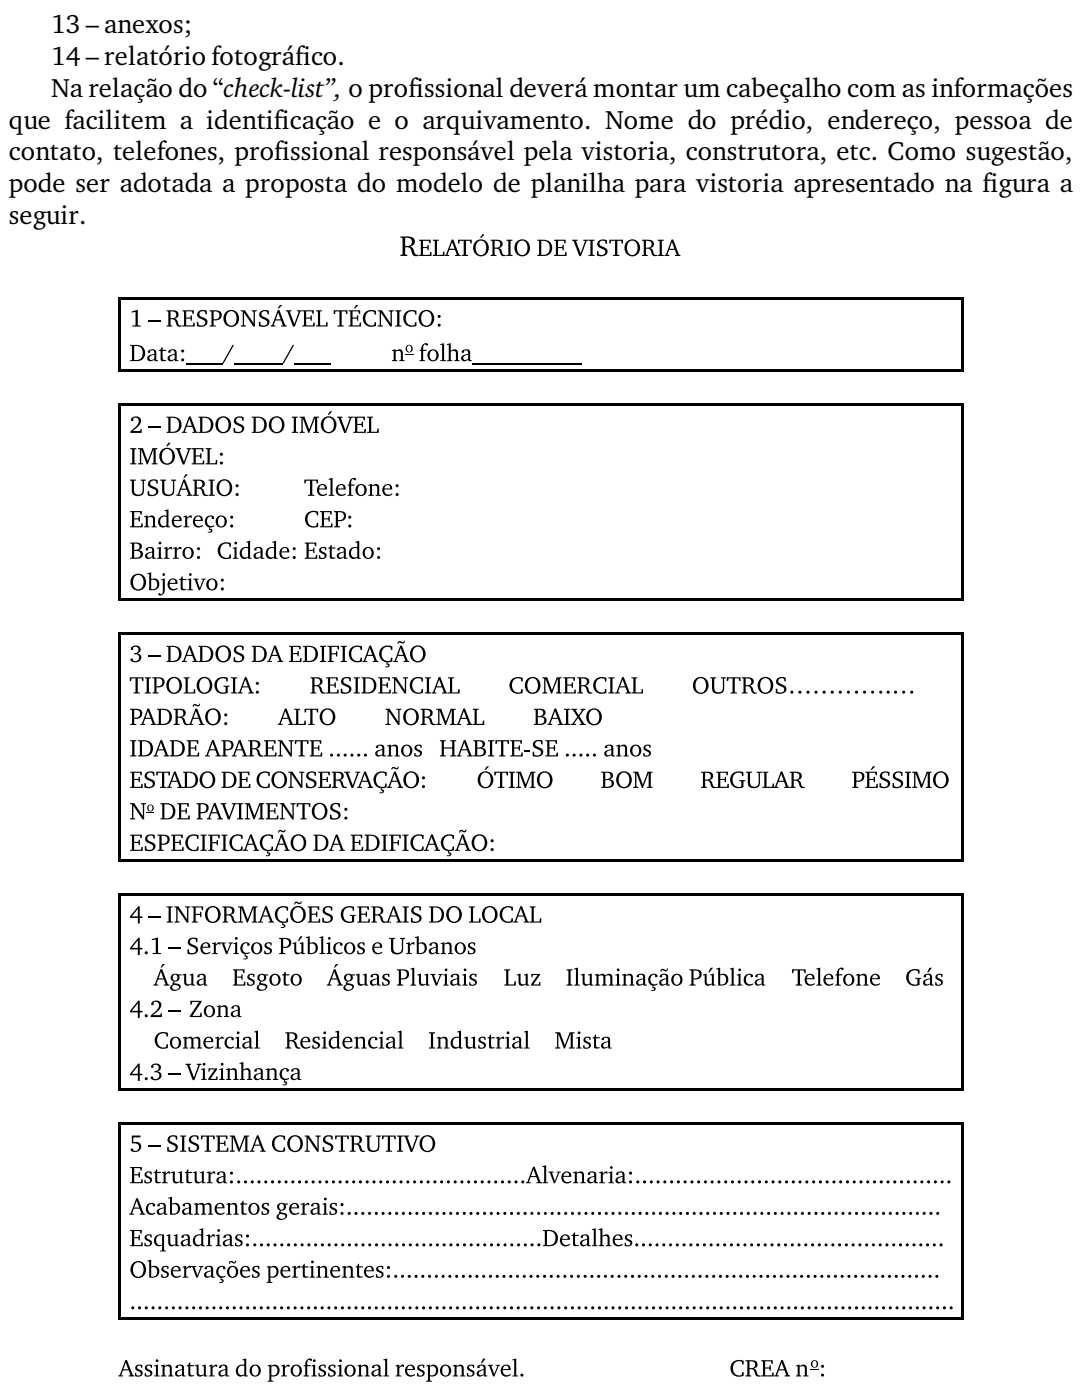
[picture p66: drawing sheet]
<svg xmlns="http://www.w3.org/2000/svg" width="216mm" height="279mm" viewBox="0 0 216 279" stroke-linecap="round" stroke-linejoin="round" font-family="sans-serif">
<defs><g id="words">
<g font-size="5.3">
<text x="10.2" y="6.6">13 – anexos;</text>
<text x="10.2" y="13">14 – relatório fotográfico.</text>
<text x="10.2" y="19.3">Na relação do “check-list”, o profissional deverá montar um cabeçalho com as informações</text>
<text x="1.8" y="25.7">que facilitem a identificação e o arquivamento. Nome do prédio, endereço, pessoa de</text>
<text x="1.8" y="32">contato, telefones, profissional responsável pela vistoria, construtora, etc. Como sugestão,</text>
<text x="1.8" y="38.4">pode ser adotada a proposta do modelo de planilha para vistoria apresentado na figura a</text>
<text x="1.8" y="44.7">seguir.</text>
</g>
</g></defs>
<g fill="#000">
<path d="M23.6 59.3h168.7v.5h-168.7zM23.6 59.8h.5v14h-.5zM83.6 47.8h2.3v.7h-.2l-.2-.4h-1.1v1.2h.8l.1-.4h.2v1h-.2l-.1-.4h-.8v1.4h1.3l.2-.6h.2v.8h-2.5v-.2l.4-.1v-2.7l-.4-.1zM86.4 47.8h1.1v.2l-.3 .1v2.8h1.1l.1-.7h.3v.9h-2.3v-.2l.4-.1v-2.7l-.4-.1zM91.4 47.8h2.7v.8h-.2l-.2-.5h-.7v2.7l.4 .1v.2h-1.3v-.2l.4-.1v-2.7h-.7l-.1 .5h-.3zM101 47.8h1.3v.2l-.4 .1v2.7l.4 .1v.2h-1.3v-.2l.4-.1v-2.7l-.4-.1zM110.6 47.8h2.3v.7h-.3l-.1-.4h-1.1v1.2h.7l.2-.4h.2v1h-.2l-.2-.4h-.7v1.4h1.2l.2-.6h.2v.8h-2.4v-.2l.3-.1v-2.7l-.3-.1zM114.1 47.8h1.2v.2l-.4 .1 1 2.5 .8-2.5-.3-.1v-.2h.9v.2l-.3 .1-1.1 3h-.3l-1.1-3-.4-.1zM117.4 47.8h1.2v.2l-.3 .1v2.7l.3 .1v.2h-1.2v-.2l.4-.1v-2.7l-.4-.1zM119.4 48.1a1.72 1.72 0 0 1 1.7-.2v.8h-.3v-.5a.62 .62 0 0 0-1.1 0 .62 .62 0 0 0 .5 1l.3 .1a.95 .95 0 0 1 .7 1.2 .95 .95 0 0 1-1.2 .6l-.9-.1v-.9h.3l.1 .6a.73 .73 0 0 0 .9 .1 .73 .73 0 0 0 .3-.8l-.8-.4a.87 .87 0 0 1-.5-1.5zM121.6 47.8h2.7v.8h-.2l-.2-.5h-.7v2.7l.4 .1v.2h-1.3v-.2l.4-.1v-2.7h-.7l-.1 .5h-.3zM131.2 47.8h1.3v.2l-.4 .1v2.7l.4 .1v.2h-1.3v-.2l.4-.1v-2.7l-.4-.1z"/>
<path d="M191.8 59.8h.5v14h-.5zM23.6 73.8h168.7v.4h-168.7zM26.3 62.2l1.2-.3v3l.6 .1v.2h-1.7v-.2l.6-.2v-2.5l-.7 .1zM32.3 69.3h.1v.5h.8v.2h-.8l.1 1.6 .1 .2h.6v.2l-.7 .1-.4-.2-.1-1.9h-.3v-.1l.4-.1zM36.4 61.9h2.3v.7h-.3l-.1-.5h-1.1v1.3h.7l.2-.5h.2v1.1h-.2l-.2-.4h-.7v1.3h1.2l.2-.5h.3v.8h-2.5v-.2l.3-.1v-2.7l-.3-.1zM39.5 62.2a1.72 1.72 0 0 1 1.8-.2v.7h-.3l-.1-.4a.62 .62 0 0 0-1 0 .62 .62 0 0 0 .4 1l.3 .1a.95 .95 0 0 1 .8 1.2 .95 .95 0 0 1-1.3 .6l-.8-.1v-.9h.3v.6a.73 .73 0 0 0 .9 .1 .73 .73 0 0 0 .4-.8l-.8-.4a.87 .87 0 0 1-.6-1.5zM46.4 68.8h.3l-2.1 3.7h-.3zM48 61.9h1l1.6 2.6v-2.3l-.4-.1v-.2h1v.2l-.3 .1v3h-.4l-1.8-2.8v2.4l.4 .2v.2h-1v-.2l.3-.2v-2.6l-.4-.1zM51.9 62.2a1.72 1.72 0 0 1 1.7-.2v.7h-.2l-.1-.4a.62 .62 0 0 0-1 0 .62 .62 0 0 0 .4 1l.3 .1a.95 .95 0 0 1 .8 1.2 .95 .95 0 0 1-1.3 .6l-.8-.1v-.9h.2l.1 .6a.73 .73 0 0 0 .9 .1 .73 .73 0 0 0 .3-.8l-.7-.4a.87 .87 0 0 1-.6-1.5zM57 61.9h1.2v.2l-.4 .1 .9 2.4 .9-2.4-.3-.1v-.2h.9v.2l-.3 .1-1.1 3h-.3l-1.2-3-.3-.1zM58.4 68.8h.3l-2.1 3.7h-.3zM60.3 61.9h2.3v.7h-.3l-.1-.5h-1.1v1.3h.8l.1-.5h.2v1.1h-.2l-.1-.4h-.8v1.3h1.3l.1-.5h.3v.8h-2.5v-.2l.4-.1v-2.7l-.4-.1z"/>
<path d="M63 61.9h1.2v.2l-.3 .1v2.7h1.1l.1-.6h.3v.9h-2.4v-.2l.4-.1v-2.7l-.4-.1zM66.6 61.9h2.7v.8h-.2l-.2-.6h-.7v2.8l.4 .1v.2h-1.3v-.2l.4-.1v-2.8h-.7l-.1 .6h-.3zM72.9 62.3a2.16 2.16 0 0 1 2.1-.3v.8h-.2l-.1-.5a1.15 1.15 0 0 0-1.3 0 1.15 1.15 0 0 0-.5 1.2 1.22 1.22 0 0 0 .5 1.2 1.22 1.22 0 0 0 1.3 .1l.1-.5h.2v.8a1.76 1.76 0 0 1-2.2-.5 1.76 1.76 0 0 1 .1-2.3zM75.4 61.9h.9l1.6 2.6v-2.3l-.4-.1v-.2h1.1v.2l-.4 .1v3h-.3l-1.9-2.8v2.4l.4 .2v.2h-1v-.2l.4-.2v-2.6l-.4-.1zM78.2 69.9l.8-.2v.3l.5-.3a.64 .64 0 0 1 .9 .7v1.4l.3 .1v.2h-1v-.2l.3-.1v-1.3l-.1-.3-.4-.2-.5 .2v1.6l.3 .1v.2h-1.1v-.2l.4-.1v-1.8h-.4zM78.9 61.9h1.2v.2l-.4 .1v2.7l.4 .1v.2h-1.2v-.2l.4-.1v-2.7l-.4-.1zM80.8 70.6h1.7v.1h-1.7zM80.9 62.3a2.16 2.16 0 0 1 2.2-.3v.8h-.3v-.5a1.15 1.15 0 0 0-1.3 0 1.15 1.15 0 0 0-.5 1.2 1.22 1.22 0 0 0 .4 1.2 1.22 1.22 0 0 0 1.3 .1l.1-.5h.3v.8a1.76 1.76 0 0 1-2.3-.5 1.76 1.76 0 0 1 .1-2.3zM84.3 68.8a.62 .62 0 0 1 1.1 0l-.2 .2-.4-.3a1.08 1.08 0 0 0-.4 1.1h.7v.2h-.7v1.8l.4 .1v.2h-1.1v-.2l.3-.1v-1.8h-.3v-.1l.3-.1zM87.8 68.7l.8-.2v3.3l.4 .1v.2h-1.2v-.2l.4-.1v-3h-.4zM89.2 68.7l.7-.2v1.5l.4-.2a.68 .68 0 0 1 .7 0 .68 .68 0 0 1 .4 .6v1.4l.3 .1v.2h-1v-.2l.3-.1v-1.3l-.2-.4-.3-.1-.6 .2v1.6l.4 .1v.2h-1.1v-.2l.3-.1v-3h-.3zM23.6 80.5h168.7v.5h-168.7z"/>
<path d="M23.6 81h.5v38.5h-.5zM26 89.4h1.2v.2l-.4 .1v2.7l.4 .1v.2h-1.2v-.2l.4-.1v-2.7l-.4-.1zM25.9 95.7h1.2v.2l-.4 .1v1.8a.87 .87 0 0 0 .9 .9 .87 .87 0 0 0 .9-.9v-1.8l-.4-.1v-.2h1v.2l-.4 .1v1.8a1.21 1.21 0 0 1-1.2 1.2 1.21 1.21 0 0 1-1.2-1.2v-1.8l-.4-.1zM27.5 89.4h1.1l.9 2.6 .9-2.6h1v.2l-.3 .1v2.7l.3 .1v.2h-1.1v-.2l.3-.1v-2.7l-1.1 3h-.2l-1.1-3v2.6l.4 .2v.2h-1.1v-.2l.4-.2v-2.6l-.4-.1zM26.2 83.5a1.05 1.05 0 0 1 1.6-.3 1.05 1.05 0 0 1 0 1.6l-1.3 1.2h1.5v-.4h.3v.8h-2.3v-.3a3.8 3.8 0 0 0 1.7-2.1 .67 .67 0 0 0-.4-.6 .67 .67 0 0 0-.7 .1v.5h-.2l-.2-.1zM29.7 96a1.72 1.72 0 0 1 1.8-.2v.7h-.3l-.1-.4a.62 .62 0 0 0-1 0 .62 .62 0 0 0 .4 1l.3 .1a.95 .95 0 0 1 .8 1.2 .95 .95 0 0 1-1.3 .6l-.8-.1v-.9h.3v.6a.73 .73 0 0 0 .9 .1 .73 .73 0 0 0 .3-.8l-.7-.4a.87 .87 0 0 1-.6-1.5zM32 95.7h1.2v.2l-.4 .1v1.8a.87 .87 0 0 0 .9 .9 .87 .87 0 0 0 .8-.9v-1.8l-.4-.1v-.2h1v.2l-.3 .1v1.8a1.21 1.21 0 0 1-1.2 1.2 1.21 1.21 0 0 1-1.3-1.2v-1.8l-.3-.1zM35 89.4h1.1v.2l-.3 .1 .9 2.5 .9-2.5-.4-.1v-.2h1v.2l-.3 .1-1.1 3h-.3l-1.2-3-.3-.1zM38.3 89.4h2.3v.7h-.3l-.1-.4h-1.1v1.2h.8l.1-.4h.2v1h-.2l-.1-.4h-.8v1.4h1.3l.1-.6h.3v.8h-2.5v-.2l.3-.1v-2.7l-.3-.1zM41 89.4h1.2v.2l-.4 .1v2.8h1.1l.2-.7h.2v.9h-2.3v-.2l.4-.1v-2.7l-.4-.1zM41.6 95.7h1.2v.2l-.4 .1v2.7l.4 .1v.2h-1.2v-.2l.4-.1v-2.7l-.4-.1zM46.9 83.5a1.72 1.72 0 0 1 1.7-.3v.8h-.2l-.1-.5a.62 .62 0 0 0-1.1 .1 .62 .62 0 0 0 .5 .9l.3 .1a.95 .95 0 0 1 .7 1.2 .95 .95 0 0 1-1.2 .7l-.9-.2v-.9h.3l.1 .6a.73 .73 0 0 0 .9 .2 .73 .73 0 0 0 .3-.9l-.7-.4a.87 .87 0 0 1-.6-1.4z"/>
<path d="M58.2 83.2h1.2v.2h-.3v2.7l.3 .1v.2h-1.2v-.2l.4-.1v-2.7h-.4zM59.8 83.2h1l.9 2.5 .9-2.5h1v.2h-.3v2.7l.3 .1v.2h-1.1v-.2l.4-.1v-2.7l-1.2 3h-.2l-1.1-3v2.7l.4 .1v.2h-1v-.2l.3-.1v-2.7h-.3zM60.7 95.7h2.8v.8h-.3l-.1-.6h-.8v2.8l.4 .1v.2h-1.2v-.2l.4-.1v-2.8h-.8l-.1 .6h-.3zM65.6 95.6l.8-.2v3.3l.3 .1v.2h-1.1v-.2l.3-.1v-3h-.3zM67.2 83.2h1.2v.2h-.4l.9 2.5 .9-2.5h-.3v-.2h.9v.2h-.3l-1.1 3h-.3l-1.2-3h-.3zM69.9 95.7a.62 .62 0 0 1 1.1-.1l-.2 .3-.4-.3a1.08 1.08 0 0 0-.3 1.1h.7v.2h-.7v1.8l.4 .1v.2h-1.2v-.2l.4-.1v-1.8h-.3v-.1l.3-.1zM70.5 83.2h2.3v.7h-.3l-.1-.5h-1.1v1.2h.8l.1-.4h.2v1h-.2l-.1-.4h-.8v1.4h1.3l.1-.6h.3v.8h-2.5v-.2l.4-.1v-2.7h-.4zM73.2 83.2h1.2v.2h-.3v2.8h1.1l.1-.7h.3v.9h-2.4v-.2l.4-.1v-2.7h-.4zM73.5 96.8l.7-.2v.3l.6-.3a.64 .64 0 0 1 .9 .7v1.4l.3 .1v.2h-1v-.2l.3-.1v-1.3l-.1-.3-.4-.2-.6 .2v1.6l.4 .1v.2h-1.1v-.2l.3-.1v-1.8h-.3zM191.8 81h.5v38.5h-.5zM23.6 119.5h168.7v.5h-168.7zM26 102h2.3v.7h-.3l-.1-.5h-1.1v1.2h.8l.1-.4h.2v1.1h-.2l-.1-.4h-.8v1.3h1.3l.1-.5h.3v.7h-2.5v-.2l.3-.1v-2.6l-.3-.1z"/>
<path d="M28.8 103.1l.7-.2v.3l.6-.3a.64 .64 0 0 1 .8 .7v1.4l.4 .1v.1h-1.1v-.1l.3-.1v-1.3v-.3l-.4-.2-.6 .1v1.7l.3 .1v.1h-1v-.1l.3-.1v-1.8h-.3zM32.7 109.3l.7-.1v.4l.5-.4h.5v.4l-.6-.1-.4 .4v1.3l.4 .1v.2h-1.1v-.2l.3-.1v-1.7h-.3zM34.5 109.3l.8-.1v.4l.5-.4h.4v.4l-.6-.1-.3 .4v1.3l.4 .1v.2h-1.2v-.2l.4-.1v-1.7h-.4zM36.3 115h.2v.5h.7v.3h-.7v1.6l.1 .1h.6v.2l-.7 .1-.4-.2v-1.8h-.4v-.2l.4-.1zM36.6 103.1l.8-.2v.4l.5-.4h.4v.4h-.6l-.3 .3v1.4l.4 .1v.1h-1.2v-.1l.4-.1v-1.8h-.4zM38.6 115.5h1v.2l-.3 .1 .6 1.5 .6-1.5-.3-.1v-.2h.8v.2h-.2l-.9 2.1h-.3l-.7-2.1h-.3zM41.3 103.1a.79 .79 0 0 1 .8-.3 .79 .79 0 0 1 .6 .7h-.4v-.4a.72 .72 0 0 0-.8 .2 .72 .72 0 0 0-.2 .7 .86 .86 0 0 0 .5 .9 .86 .86 0 0 0 .9-.1v.2l-.8 .3v.2l.3 .1 .2 .3a.6 .6 0 0 1-.9 .4v-.2h.4l.2-.2-.4-.1v-.5a1.24 1.24 0 0 1-.4-2.2zM43.9 108.7a2.16 2.16 0 0 1 2.2-.3v.7h-.3l-.1-.4a1.15 1.15 0 0 0-1.3 0 1.15 1.15 0 0 0-.5 1.2 1.22 1.22 0 0 0 .5 1.2 1.22 1.22 0 0 0 1.3 .1l.1-.6h.3v.8a1.76 1.76 0 0 1-2.3-.4 1.76 1.76 0 0 1 .1-2.3zM60.8 108.3h2.3v.7h-.2l-.2-.5h-1.1v1.2h.8l.1-.4h.2v1.1h-.2l-.1-.5h-.8v1.4h1.3l.1-.6h.3v.8h-2.5v-.2l.4-.1v-2.6l-.4-.1zM61.3 102.4a2.16 2.16 0 0 1 2.2-.3v.7h-.3l-.1-.4a1.15 1.15 0 0 0-1.3 0 1.15 1.15 0 0 0-.4 1.2 1.22 1.22 0 0 0 .4 1.2 1.22 1.22 0 0 0 1.3 .1l.1-.5h.3v.7a1.76 1.76 0 0 1-2.3-.4 1.76 1.76 0 0 1 .1-2.3zM63.9 102h2.3v.7h-.3l-.1-.5h-1.1v1.2h.8l.1-.4h.2v1.1h-.2l-.1-.4h-.8v1.3h1.3l.1-.5h.3v.7h-2.5v-.2l.3-.1v-2.6l-.3-.1zM63.9 109.3l.6-.1 .6 .1v.5h-.2l-.1-.3-.2-.1a.38 .38 0 0 0-.4 0 .38 .38 0 0 0-.1 .5l.4 .3a.72 .72 0 0 1 .7 .8 .72 .72 0 0 1-.9 .6l-.7-.1v-.7h.3v.4a.48 .48 0 0 0 .8 0 .48 .48 0 0 0-.4-.7 .66 .66 0 0 1-.6-.5 .66 .66 0 0 1 .2-.7z"/>
<path d="M66 108.7h.2v.6h.7v.2h-.7v1.6l.2 .1h.5v.2l-.6 .1-.5-.2v-1.8h-.3v-.2l.3-.1zM23.6 126.3h168.7v.4h-168.7zM23.6 126.7h.5v44.8h-.5zM26.2 129.2a1.01 1.01 0 0 1 1.2-.4 1.01 1.01 0 0 1 .6 1.1l-.6 .5a.86 .86 0 0 1 .8 .9 .86 .86 0 0 1-.8 .8 .87 .87 0 0 1-1.3-.6l.3-.1a.69 .69 0 0 0 1 .4 .69 .69 0 0 0 .2-1.1l-.8-.1v-.3a.65 .65 0 0 0 .8-.7 .65 .65 0 0 0-1-.4v.5h-.2l-.3-.1zM25.9 135.2h2.7v.7h-.2l-.2-.5h-.7v2.7l.4 .1v.2h-1.3v-.2l.4-.1v-2.7h-.7l-.1 .5h-.3zM28.9 135.2h1.2v.2l-.4 .1v2.6l.4 .1v.2h-1.2v-.2l.4-.1v-2.6l-.4-.1zM36.6 135.2h1.2v.2l-.3 .1v2.7h1.1l.1-.7h.3v.9h-2.4v-.2l.4-.1v-2.6l-.4-.1zM43.3 135.6a2.34 2.34 0 0 1 2.1-.4v.8h-.2l-.1-.4a1.17 1.17 0 0 0-1.3-.1 1.17 1.17 0 0 0-.5 1.3 1.29 1.29 0 0 0 1.7 1.3v-1l-.4-.1v-.2h1.2v.2l-.4 .1v1.2a1.77 1.77 0 0 1-2.2-.4 1.77 1.77 0 0 1 .1-2.3zM46.1 135.2h1.2v.2l-.4 .1v2.6l.4 .1v.2h-1.2v-.2l.4-.1v-2.6l-.4-.1zM46.9 129.2a1.72 1.72 0 0 1 1.7-.2v.7h-.2l-.1-.5a.62 .62 0 0 0-1.1 .1 .62 .62 0 0 0 .5 .9l.3 .2a.95 .95 0 0 1 .7 1.1 .95 .95 0 0 1-1.2 .7l-.9-.2v-.8h.3l.1 .5a.73 .73 0 0 0 .9 .2 .73 .73 0 0 0 .3-.9l-.7-.4a.87 .87 0 0 1-.6-1.4zM57.7 128.9h2.3v.7h-.3l-.1-.5h-1.1v1.2h.8l.1-.4h.2v1.1h-.2l-.1-.5h-.8v1.4h1.3l.1-.6h.3v.8h-2.5v-.2l.3-.1v-2.6l-.3-.1zM63.8 128.9h1.2v.2l-.3 .1v2.6l.3 .1v.2h-1.2v-.2l.4-.1v-2.6l-.4-.1z"/>
<path d="M65.1 135.2h2.3v.7h-.3l-.1-.5h-1.1v1.2h.8l.1-.4h.2v1h-.2l-.1-.4h-.8v1.4h1.3l.1-.6h.3v.8h-2.5v-.2l.3-.1v-2.6l-.3-.1zM65.3 128.9h2.4v.7h-.3l-.1-.5h-1.1v1.3h.8l.1-.4h.2v1h-.2l-.1-.4h-.8v1.2l.4 .1v.2h-1.2v-.2l.3-.1v-2.6l-.4-.1zM68 128.9h1.2v.2l-.4 .1v2.6l.4 .1v.2h-1.2v-.2l.4-.1v-2.6l-.4-.1zM68.2 135.5a1.72 1.72 0 0 1 1.8-.3v.8h-.3v-.5a.62 .62 0 0 0-1.1 .1 .62 .62 0 0 0 .5 .9l.2 .1a.95 .95 0 0 1 .8 1.2 .95 .95 0 0 1-1.3 .7l-.8-.2v-.8h.3v.5a.73 .73 0 0 0 .9 .2 .73 .73 0 0 0 .4-.9l-.8-.4a.87 .87 0 0 1-.6-1.4zM70.6 135.2h1.2v.2l-.4 .1v2.6l.4 .1v.2h-1.2v-.2l.4-.1v-2.6l-.4-.1zM70.1 129.3a2.16 2.16 0 0 1 2.1-.3v.7h-.2l-.1-.4a1.15 1.15 0 0 0-1.3 0 1.15 1.15 0 0 0-.5 1.2 1.22 1.22 0 0 0 .5 1.2 1.22 1.22 0 0 0 1.3 .1l.1-.6h.2v.8a1.76 1.76 0 0 1-2.2-.4 1.76 1.76 0 0 1 .1-2.3zM75.5 135.2h2.3v.7h-.3l-.1-.5h-1.1v1.2h.8l.1-.4h.2v1h-.2l-.1-.4h-.8v1.4h1.3l.1-.6h.3v.8h-2.5v-.2l.3-.1v-2.6l-.3-.1zM76.1 129.3a2.16 2.16 0 0 1 2.2-.3v.7h-.3l-.1-.4a1.15 1.15 0 0 0-1.3 0 1.15 1.15 0 0 0-.4 1.2 1.22 1.22 0 0 0 .4 1.2 1.22 1.22 0 0 0 1.3 .1l.1-.6h.3v.8l-1 .2v.2l.3 .1 .2 .3a.6 .6 0 0 1-1 .4v-.2h.5l.2-.2-.4-.2v-.4a1.72 1.72 0 0 1-1-2.9zM78.2 135.2h.9l1.7 2.6v-2.3l-.4-.1v-.2h1v.2l-.4 .1v2.9h-.3l-1.8-2.7v2.4l.4 .1v.2h-1.1v-.2l.4-.1v-2.6l-.4-.1zM82.2 135.6a2.16 2.16 0 0 1 2.2-.3v.7h-.3l-.1-.4a1.15 1.15 0 0 0-1.3 0 1.15 1.15 0 0 0-.4 1.2 1.22 1.22 0 0 0 .4 1.2 1.22 1.22 0 0 0 1.3 .1l.1-.6h.3v.8a1.76 1.76 0 0 1-2.3-.4 1.76 1.76 0 0 1 .1-2.3zM84.8 135.2h1.2v.2l-.4 .1v2.6l.4 .1v.2h-1.2v-.2l.4-.1v-2.6l-.4-.1zM89.4 135.2h1.2v.2l-.4 .1v2.7h1.1l.2-.7h.2v.9h-2.3v-.2l.4-.1v-2.6l-.4-.1z"/>
<path d="M102.1 135.6a2.16 2.16 0 0 1 2.2-.3v.7h-.3v-.4a1.15 1.15 0 0 0-1.4 0 1.15 1.15 0 0 0-.4 1.2 1.22 1.22 0 0 0 .4 1.2 1.22 1.22 0 0 0 1.3 .1l.1-.6h.3v.8a1.76 1.76 0 0 1-2.3-.4 1.76 1.76 0 0 1 .1-2.3zM108.2 135.2h1l.9 2.5 1-2.5h1v.2l-.4 .1v2.6l.4 .1v.2h-1.2v-.2l.4-.1v-2.7l-1.1 3h-.3l-1.1-3v2.7l.4 .1v.2h-1v-.2l.4-.1v-2.6l-.4-.1zM112.4 135.2h2.3v.7h-.3l-.1-.5h-1.1v1.2h.8l.1-.4h.2v1h-.2l-.1-.4h-.8v1.4h1.3l.1-.6h.3v.8h-2.5v-.2l.4-.1v-2.6l-.4-.1zM118.8 135.6a2.16 2.16 0 0 1 2.2-.3v.7h-.3v-.4a1.15 1.15 0 0 0-1.4 0 1.15 1.15 0 0 0-.4 1.2 1.22 1.22 0 0 0 .4 1.2 1.22 1.22 0 0 0 1.3 .1l.1-.6h.3v.8a1.76 1.76 0 0 1-2.3-.4 1.76 1.76 0 0 1 .1-2.3zM121.4 135.2h1.2v.2l-.4 .1v2.6l.4 .1v.2h-1.2v-.2l.4-.1v-2.6l-.4-.1zM126 135.2h1.2v.2l-.4 .1v2.7h1.1l.2-.7h.2v.9h-2.3v-.2l.4-.1v-2.6l-.4-.1zM141.7 135.2h1.2v.2l-.4 .1v1.7a.87 .87 0 0 0 .9 1 .87 .87 0 0 0 .8-1v-1.7l-.3-.1v-.2h1v.2l-.4 .1v1.7a1.21 1.21 0 0 1-1.2 1.3 1.21 1.21 0 0 1-1.2-1.3v-1.7l-.4-.1zM145 135.2h2.8v.7h-.3l-.1-.5h-.8v2.7l.4 .1v.2h-1.2v-.2l.4-.1v-2.7h-.8l-.1 .5h-.3zM155 135.5a1.72 1.72 0 0 1 1.8-.3v.8h-.3v-.5a.62 .62 0 0 0-1.1 .1 .62 .62 0 0 0 .5 .9l.2 .1a.95 .95 0 0 1 .8 1.2 .95 .95 0 0 1-1.3 .7l-.8-.2v-.8h.3v.5a.73 .73 0 0 0 1 .2 .73 .73 0 0 0 .3-.9l-.8-.4a.87 .87 0 0 1-.6-1.4zM191.8 126.7h.5v44.8h-.5zM26 154h2.3v.7h-.3l-.1-.5h-1.1v1.3h.8l.1-.5h.2v1.1h-.2l-.1-.4h-.8v1.3h1.3l.1-.5h.3v.7h-2.5v-.2h.3v-2.7l-.3-.1zM26 147.7h1.2v.2l-.4 .1v2.7l.4 .1v.2h-1.2v-.2l.4-.1v-2.7l-.4-.1z"/>
<path d="M29.1 154.3a1.72 1.72 0 0 1 1.7-.2v.7h-.3v-.4a.62 .62 0 0 0-1.1 0 .62 .62 0 0 0 .5 1l.2 .1a.95 .95 0 0 1 .8 1.2 .95 .95 0 0 1-1.2 .6l-.9-.1v-.9h.3v.6a.73 .73 0 0 0 1 .1 .73 .73 0 0 0 .3-.9l-.8-.4a.87 .87 0 0 1-.5-1.4zM31.2 154h2.7v.8h-.2l-.2-.6h-.7v2.8h.4v.2h-1.3v-.2h.4v-2.8h-.7l-.1 .6h-.3zM37.3 147.7h2.3v.7h-.3l-.1-.5h-1.2v1.3h.8l.2-.5h.2v1.1h-.2l-.2-.4h-.8v1.3h1.3l.2-.5h.2v.8h-2.4v-.2l.3-.1v-2.7l-.3-.1zM47.5 154h2.3v.7h-.3l-.1-.5h-1.1v1.3h.8l.1-.5h.2v1.1h-.2l-.1-.4h-.8v1.3h1.3l.1-.5h.3v.7h-2.5v-.2h.3v-2.7l-.3-.1zM52.7 147.7h2.3v.7h-.3l-.1-.5h-1.1v1.3h.8l.1-.5h.2v1.1h-.2l-.1-.4h-.8v1.3h1.3l.1-.5h.3v.8h-2.5v-.2l.3-.1v-2.7l-.3-.1zM51.7 154.4a2.16 2.16 0 0 1 2.1-.3v.8h-.2l-.1-.5a1.15 1.15 0 0 0-1.3 0 1.15 1.15 0 0 0-.5 1.2 1.22 1.22 0 0 0 .5 1.2 1.22 1.22 0 0 0 1.2 .1l.2-.5h.2v.7a1.76 1.76 0 0 1-2.2-.4 1.76 1.76 0 0 1 .1-2.3zM55.4 147.7h.9l1.7 2.6v-2.3l-.4-.1v-.2h1v.2l-.4 .1v3h-.3l-1.8-2.8v2.4l.4 .2v.2h-1.1v-.2l.4-.2v-2.6l-.4-.1zM57.5 154h.9l1.7 2.6v-2.3l-.4-.1v-.2h1v.2l-.4 .1v2.9h-.3l-1.8-2.7v2.4l.4 .1v.2h-1.1v-.2l.4-.1v-2.6l-.4-.1zM58.7 141.4h1.2v.2l-.4 .1v2.8h1.1l.2-.7h.2v.9h-2.3v-.2l.4-.1v-2.7l-.4-.1zM61.3 154.3a1.72 1.72 0 0 1 1.7-.2v.7h-.2l-.1-.4a.62 .62 0 0 0-1 0 .62 .62 0 0 0 .4 1l.3 .1a.95 .95 0 0 1 .7 1.2 .95 .95 0 0 1-1.2 .6l-.9-.1v-.9h.3l.1 .6a.73 .73 0 0 0 .9 .1 .73 .73 0 0 0 .3-.9l-.7-.4a.87 .87 0 0 1-.6-1.4zM58.8 147.7h2.8v.8h-.3l-.1-.6h-.8v2.8l.4 .1v.2h-1.2v-.2l.4-.1v-2.8h-.8l-.1 .6h-.3zM61.8 147.7h2.3v.7h-.3l-.1-.5h-1.1v1.3h.8l.1-.5h.2v1.1h-.2l-.1-.4h-.8v1.3h1.3l.1-.5h.3v.8h-2.5v-.2l.4-.1v-2.7l-.4-.1z"/>
<path d="M60.8 141.4h2.7v.8h-.3l-.1-.5h-.7v2.7l.4 .1v.2h-1.3v-.2l.4-.1v-2.7h-.7l-.2 .5h-.2zM63.5 154h2.3v.7h-.2l-.2-.5h-1.1v1.3h.8l.1-.5h.2v1.1h-.2l-.1-.4h-.8v1.3h1.3l.1-.5h.3v.7h-2.5v-.2h.4v-2.7l-.4-.1zM68.7 154h1.1v.2l-.3 .1 .9 2.4 .9-2.4-.4-.1v-.2h1v.2l-.3 .1-1.1 3h-.4l-1.1-3-.3-.1zM75 154.4a2.16 2.16 0 0 1 2.2-.3v.8h-.3l-.1-.5a1.15 1.15 0 0 0-1.3 0 1.15 1.15 0 0 0-.5 1.2 1.22 1.22 0 0 0 .5 1.2 1.22 1.22 0 0 0 1.3 .1l.1-.5h.3v.7l-1 .2v.2l.2 .1 .2 .3a.6 .6 0 0 1-.9 .4v-.2h.5l.1-.2-.3-.1v-.5a1.72 1.72 0 0 1-1-2.9zM76.9 141.4h.9l1.7 2.6v-2.2l-.4-.2v-.2h1v.2l-.4 .2v2.9h-.3l-1.8-2.8v2.5l.3 .1v.2h-1v-.2l.4-.1v-2.7l-.4-.1zM77.3 148.8l.7-.2v.3l.6-.3a.64 .64 0 0 1 .8 .7v1.4l.4 .1v.2h-1.1v-.2l.3-.1v-1.3v-.3l-.4-.2-.6 .2v1.6l.3 .1v.2h-1v-.2l.3-.1v-1.8h-.3zM82.9 148.8l.7-.2 .5 .1v.5h-.2v-.3l-.2-.1a.38 .38 0 0 0-.5 .1 .38 .38 0 0 0-.1 .4l.4 .3a.72 .72 0 0 1 .7 .8 .72 .72 0 0 1-.9 .6l-.6-.1v-.6h.2l.1 .4a.48 .48 0 0 0 .8-.1 .48 .48 0 0 0-.5-.7 .66 .66 0 0 1-.6-.4 .66 .66 0 0 1 .2-.7zM87 141.4h1.1l.9 2.6 .9-2.6h1v.2l-.3 .1v2.7l.3 .1v.2h-1.1v-.2l.3-.1v-2.7l-1.1 3h-.2l-1.1-3v2.7l.4 .1v.2h-1v-.2l.3-.1v-2.7l-.4-.1zM87.8 147.7h1.2v.2l-.4 .1v1.2h1.6v-1.2l-.3-.1v-.2h1.1v.2l-.3 .1v2.7l.3 .1v.2h-1.1v-.2l.3-.1v-1.3h-1.6v1.3l.4 .1v.2h-1.2v-.2l.3-.1v-2.7l-.3-.1zM94.3 141.4h1.2v.2l-.4 .1v2.8h1.1l.2-.7h.2v.9h-2.3v-.2l.4-.1v-2.7l-.4-.1zM97.4 147.7h1.2v.2l-.4 .1v2.7l.4 .1v.2h-1.2v-.2l.4-.1v-2.7l-.4-.1zM98.6 154h2.8v.8h-.3l-.1-.6h-.8v2.8h.4v.2h-1.2v-.2h.4v-2.8h-.8l-.1 .6h-.3z"/>
<path d="M101.5 154h1.2v.2l-.3 .1v2.7h.3v.2h-1.2v-.2h.4v-2.7l-.4-.1zM98.8 147.7h2.8v.8h-.3l-.1-.6h-.8v2.8l.4 .1v.2h-1.2v-.2l.4-.1v-2.8h-.8l-.1 .6h-.3zM101.8 147.7h2.3v.7h-.2l-.2-.5h-1.1v1.3h.8l.1-.5h.2v1.1h-.2l-.1-.4h-.8v1.3h1.3l.2-.5h.2v.8h-2.5v-.2l.4-.1v-2.7l-.4-.1zM103 154h1l.9 2.6 .9-2.6h1.1v.2l-.4 .1v2.7h.4v.2h-1.2v-.2h.4v-2.8l-1.2 3h-.2l-1.1-2.9v2.6l.4 .1v.2h-1v-.2l.4-.1v-2.6l-.4-.1zM104.7 149.6h1.1v.4h-1.1zM106.5 148a1.72 1.72 0 0 1 1.8-.2v.8h-.3l-.1-.5a.62 .62 0 0 0-1 0 .62 .62 0 0 0 .4 1l.3 .1a.95 .95 0 0 1 .8 1.2 .95 .95 0 0 1-1.3 .6l-.8-.1v-.9h.3v.6a.73 .73 0 0 0 .9 .1 .73 .73 0 0 0 .4-.8l-.8-.4a.87 .87 0 0 1-.6-1.5zM108.8 147.7h2.4v.7h-.3l-.2-.5h-1.1v1.3h.8l.1-.5h.3v1.1h-.3l-.1-.4h-.8v1.3h1.3l.2-.5h.2v.8h-2.5v-.2l.4-.1v-2.7l-.4-.1zM112.5 141.4h1.3v.2l-.4 .1v2.7l.4 .1v.2h-1.3v-.2l.4-.1v-2.7l-.4-.1zM114 141.4h1.2v.2l-.4 .1 .7 1 .7-1-.4-.1v-.2h1v.2l-.3 .1-.9 1.2 1 1.5 .3 .1v.2h-1.2v-.2l.3-.1-.7-1.1-.7 1.1 .3 .1v.2h-1v-.2l.3-.1 1-1.3-.9-1.4-.3-.1zM122.9 148.8l.8-.2v.3l.6-.3a.64 .64 0 0 1 .8 .7v1.4l.4 .1v.2h-1.1v-.2l.3-.1v-1.3v-.3l-.4-.2-.6 .2v1.6l.3 .1v.2h-1.1v-.2l.4-.1v-1.8h-.4zM126.3 154h1.1l.9 2.6 .9-2.6h1v.2l-.3 .1v2.7h.3v.2h-1.1v-.2h.3v-2.8l-1.1 3h-.2l-1.1-2.9v2.6l.4 .1v.2h-1.1v-.2l.4-.1v-2.6l-.4-.1zM128.6 148.8l.7-.2 .5 .1v.5h-.2l-.1-.3-.1-.1a.38 .38 0 0 0-.5 .1 .38 .38 0 0 0-.1 .4l.4 .3a.72 .72 0 0 1 .7 .8 .72 .72 0 0 1-.9 .6l-.6-.1v-.6h.2v.4a.48 .48 0 0 0 .9-.1 .48 .48 0 0 0-.5-.7 .66 .66 0 0 1-.6-.4 .66 .66 0 0 1 .2-.7z"/>
<path d="M142.9 154h2.4v.7h-.3l-.2-.5h-1.1v1.3h.8l.1-.5h.3v1.1h-.3l-.1-.4h-.8v1.3h1.3l.2-.5h.2v.7h-2.5v-.2h.4v-2.7l-.4-.1zM146.2 154.4a2.34 2.34 0 0 1 2.1-.3v.8h-.2l-.1-.5a1.17 1.17 0 0 0-1.3 0 1.17 1.17 0 0 0-.5 1.2 1.29 1.29 0 0 0 1.7 1.4v-1l-.4-.1v-.2h1.2v.2l-.4 .1v1.1a1.77 1.77 0 0 1-2.2-.4 1.77 1.77 0 0 1 .1-2.3zM148.9 154h1.1v.2l-.3 .1v1.7a.87 .87 0 0 0 .8 1 .87 .87 0 0 0 .9-1v-1.7l-.4-.1v-.2h1v.2l-.4 .1v1.8a1.21 1.21 0 0 1-1.2 1.2 1.21 1.21 0 0 1-1.2-1.2v-1.8l-.3-.1zM152.1 154h1.2v.2l-.3 .1v2.7h1l.2-.6h.2v.8h-2.3v-.2h.4v-2.7l-.4-.1zM175.7 154.3a1.72 1.72 0 0 1 1.8-.2v.7h-.3v-.4a.62 .62 0 0 0-1.1 0 .62 .62 0 0 0 .5 1l.2 .1a.95 .95 0 0 1 .8 1.2 .95 .95 0 0 1-1.3 .6l-.8-.1v-.9h.3v.6a.73 .73 0 0 0 .9 .1 .73 .73 0 0 0 .4-.9l-.8-.4a.87 .87 0 0 1-.6-1.4zM178.3 154.3a1.72 1.72 0 0 1 1.8-.2v.7h-.3v-.4a.62 .62 0 0 0-1.1 0 .62 .62 0 0 0 .4 1l.3 .1a.95 .95 0 0 1 .8 1.2 .95 .95 0 0 1-1.3 .6l-.8-.1v-.9h.3v.6a.73 .73 0 0 0 .9 .1 .73 .73 0 0 0 .4-.9l-.8-.4a.87 .87 0 0 1-.6-1.4zM180.6 154h1.2v.2l-.4 .1v2.7h.4v.2h-1.2v-.2h.4v-2.7l-.4-.1zM182 154h1l1 2.6 .9-2.6h1v.2l-.4 .1v2.7h.4v.2h-1.2v-.2h.4v-2.8l-1.1 3h-.2l-1.1-2.9v2.6l.3 .1v.2h-1v-.2l.4-.1v-2.6l-.4-.1zM23.6 171.5h168.7v.5h-168.7zM23.6 178.3h168.7v.4h-168.7zM23.6 178.7h.5v38.5h-.5zM25.9 160.3h1l1.6 2.6v-2.3l-.4-.1v-.2h1v.2l-.3 .1v2.9h-.4l-1.8-2.7v2.4l.4 .1v.2h-1v-.2l.3-.1v-2.6l-.4-.1z"/>
<path d="M26 166.6h2.3v.7h-.3l-.1-.5h-1.1v1.2h.8l.1-.4h.2v1.1h-.2l-.1-.5h-.8v1.4h1.3l.1-.6h.3v.8h-2.5v-.2l.3-.1v-2.6l-.3-.1zM29.1 166.9a1.72 1.72 0 0 1 1.8-.3v.8h-.3v-.5a.62 .62 0 0 0-1.1 .1 .62 .62 0 0 0 .5 .9l.2 .1a.95 .95 0 0 1 .8 1.2 .95 .95 0 0 1-1.3 .7l-.8-.2v-.8h.3v.5a.73 .73 0 0 0 .9 .2 .73 .73 0 0 0 .4-.9l-.8-.4a.87 .87 0 0 1-.6-1.4zM29.3 162.2h1.5v.1h-1.5zM34.2 166.6h2.3v.7h-.3l-.1-.5h-1.2v1.2h.8l.2-.4h.2v1.1h-.2l-.2-.5h-.8v1.4h1.3l.2-.6h.2v.8h-2.4v-.2l.3-.1v-2.6l-.3-.1zM35.4 160.3h2.3v.7h-.3l-.1-.5h-1.1v1.2h.8l.1-.4h.2v1.1h-.2l-.1-.4h-.8v1.3h1.3l.1-.6h.3v.8h-2.5v-.2l.3-.1v-2.6l-.3-.1zM37.5 167a2.16 2.16 0 0 1 2.1-.3v.7h-.2l-.1-.4a1.15 1.15 0 0 0-1.3 0 1.15 1.15 0 0 0-.5 1.2 1.22 1.22 0 0 0 .5 1.2 1.22 1.22 0 0 0 1.2 .1l.2-.6h.2v.8a1.76 1.76 0 0 1-2.2-.4 1.76 1.76 0 0 1 .1-2.3zM40 166.6h1.2v.2l-.4 .1v2.6l.4 .1v.2h-1.2v-.2l.4-.1v-2.6l-.4-.1zM41.5 166.6h2.3v.7h-.2l-.2-.5h-1v1.3h.7l.2-.5h.2v1.1h-.2l-.2-.4h-.7v1.2l.4 .1v.2h-1.2v-.2l.3-.1v-2.6l-.4-.1zM44.2 166.6h1.2v.2l-.4 .1v2.6l.4 .1v.2h-1.2v-.2l.4-.1v-2.6l-.4-.1zM44 160.3h1.2v.2l-.4 .1 .9 2.4 .9-2.4-.3-.1v-.2h.9v.2h-.3l-1.1 3.1h-.3l-1.2-3.1h-.3zM47.3 160.3h1.2v.2l-.4 .1v2.6l.4 .1v.2h-1.2v-.2l.4-.1v-2.6l-.4-.1zM46.2 167a2.16 2.16 0 0 1 2.2-.3v.7h-.3v-.4a1.15 1.15 0 0 0-1.3 0 1.15 1.15 0 0 0-.5 1.2 1.22 1.22 0 0 0 .5 1.2 1.22 1.22 0 0 0 1.2 .1l.2-.6h.2v.8a1.76 1.76 0 0 1-2.3-.4 1.76 1.76 0 0 1 .1-2.3z"/>
<path d="M48.8 160.3h1.1l.9 2.5 .9-2.5h1v.2l-.3 .1v2.6l.3 .1v.2h-1.1v-.2l.3-.1v-2.7l-1.1 3h-.2l-1.1-2.9v2.6l.4 .1v.2h-1.1v-.2l.4-.1v-2.6l-.4-.1zM53 160.3h2.4v.7h-.3l-.1-.5h-1.2v1.2h.8l.1-.4h.3v1.1h-.3l-.1-.4h-.8v1.3h1.3l.2-.6h.2v.8h-2.5v-.2l.4-.1v-2.6l-.4-.1zM52.3 167a2.16 2.16 0 0 1 2.2-.3v.7h-.3l-.1-.4a1.15 1.15 0 0 0-1.3 0 1.15 1.15 0 0 0-.5 1.2 1.22 1.22 0 0 0 .5 1.2 1.22 1.22 0 0 0 1.3 .1l.1-.6h.3v.8l-1 .2v.2h.3l.1 .3a.6 .6 0 0 1-.9 .4v-.1h.5l.1-.2-.3-.2v-.4a1.72 1.72 0 0 1-1-2.9zM55.8 160.3h.9l1.7 2.6v-2.3l-.4-.1v-.2h1v.2l-.4 .1v2.9h-.3l-1.8-2.7v2.4l.3 .1v.2h-1v-.2l.4-.1v-2.6l-.4-.1zM59.2 160.3h2.7v.7h-.2l-.2-.5h-.7v2.7l.4 .1v.2h-1.3v-.2l.4-.1v-2.7h-.7l-.1 .5h-.3zM66.1 160.6a1.72 1.72 0 0 1 1.7-.2v.7h-.2l-.1-.4a.62 .62 0 0 0-1 0 .62 .62 0 0 0 .4 .9l.3 .2a.95 .95 0 0 1 .7 1.1 .95 .95 0 0 1-1.2 .7l-.9-.2v-.8h.3l.1 .5a.73 .73 0 0 0 .9 .2 .73 .73 0 0 0 .3-.9l-.7-.4a.87 .87 0 0 1-.6-1.4zM70 166.6h2.3v.7h-.3l-.1-.5h-1.1v1.2h.8l.1-.4h.2v1.1h-.2l-.1-.5h-.8v1.4h1.3l.1-.6h.3v.8h-2.5v-.2l.3-.1v-2.6l-.3-.1zM76.1 166.6h1.3v.2l-.4 .1v2.6l.4 .1v.2h-1.3v-.2l.4-.1v-2.6l-.4-.1zM77.6 166.6h2.4v.7h-.3l-.1-.5h-1.1v1.3h.8l.1-.5h.2v1.1h-.2l-.1-.4h-.8v1.2l.4 .1v.2h-1.2v-.2l.3-.1v-2.6l-.4-.1zM80.3 166.6h1.2v.2l-.4 .1v2.6l.4 .1v.2h-1.2v-.2l.4-.1v-2.6l-.4-.1zM82.4 167a2.16 2.16 0 0 1 2.1-.3v.7h-.2l-.1-.4a1.15 1.15 0 0 0-1.3 0 1.15 1.15 0 0 0-.5 1.2 1.22 1.22 0 0 0 .5 1.2 1.22 1.22 0 0 0 1.3 .1l.1-.6h.2v.8a1.76 1.76 0 0 1-2.2-.4 1.76 1.76 0 0 1 .1-2.3zM88.4 167a2.16 2.16 0 0 1 2.2-.3v.7h-.3l-.1-.4a1.15 1.15 0 0 0-1.3 0 1.15 1.15 0 0 0-.4 1.2 1.22 1.22 0 0 0 .4 1.2 1.22 1.22 0 0 0 1.3 .1l.1-.6h.3v.8l-1 .2v.2h.3l.2 .3a.6 .6 0 0 1-.9 .4v-.1h.4l.2-.2-.4-.2v-.4a1.72 1.72 0 0 1-1-2.9z"/>
<path d="M191.8 178.7h.5v38.5h-.5zM30.3 187.4l1.2-.3v3l.6 .1v.2h-1.7v-.2l.7-.1v-2.6l-.8 .1zM33.2 180.9h1.3v.2l-.4 .1v2.6l.4 .1v.2h-1.3v-.2l.4-.1v-2.6l-.4-.1zM34.8 180.9h.9l1.6 2.6v-2.3l-.4-.1v-.2h1.1v.2l-.4 .1v2.9h-.3l-1.9-2.7v2.4l.4 .1v.2h-1v-.2l.4-.1v-2.6l-.4-.1zM36.4 194.5l.7-.2 .1 1.9 .2 .2h.4l.4-.1v-1.6h-.4v-.2l.8-.2v2.1l.3 .1v.2h-.7v-.3l-.3 .2a.69 .69 0 0 1-.8 .1 .69 .69 0 0 1-.4-.7v-1.3h-.3zM37.7 187.5a1.72 1.72 0 0 1 1.7-.3v.8h-.3v-.5a.62 .62 0 0 0-1.1 .1 .62 .62 0 0 0 .5 .9l.2 .1a.95 .95 0 0 1 .8 1.2 .95 .95 0 0 1-1.2 .7l-.9-.2v-.8h.3v.5a.73 .73 0 0 0 1 .2 .73 .73 0 0 0 .3-.9l-.8-.4a.87 .87 0 0 1-.5-1.4zM38.2 180.9h2.3v.7h-.2l-.2-.5h-1.1v1.3h.8l.2-.4h.2v1h-.2l-.2-.4h-.8v1.2l.5 .1v.2h-1.2v-.2l.3-.1v-2.6l-.4-.1zM38 199.7h2.2v.2l-1.8 2.8h1.5l.1-.6h.3v.9h-2.4v-.2l1.8-2.8h-1.3l-.2 .5h-.2zM42.3 188.2l.8-.1v.4l.5-.4h.4v.4l-.6-.1-.3 .4v1.3l.4 .1v.2h-1.2v-.2l.4-.1v-1.7h-.4zM44 188.1h1.1v.2l-.4 .1 .6 1.5 .6-1.5-.3-.1v-.2h.9v.2h-.3l-.9 2.1h-.2l-.8-2.1h-.3zM46.5 193.5h2.3v.7h-.3l-.1-.5h-1.1v1.2h.8l.1-.4h.2v1h-.2l-.1-.4h-.8v1.4h1.3l.1-.6h.3v.8h-2.5v-.2l.3-.1v-2.7h-.3zM47.5 180.9h1l.9 2.5 1-2.5h1v.2l-.4 .1v2.6l.4 .1v.2h-1.2v-.2l.4-.1v-2.7l-1.1 3h-.3l-1.1-2.9v2.6l.4 .1v.2h-1v-.2l.4-.1v-2.6l-.4-.1z"/>
<path d="M48.4 188.3a.79 .79 0 0 1 .8-.3 .79 .79 0 0 1 .6 .6l-.5 .1v-.4a.72 .72 0 0 0-.7 .2 .72 .72 0 0 0-.2 .7 .86 .86 0 0 0 .4 .9 .86 .86 0 0 0 1-.1v.2l-.8 .2v.3h.3l.2 .4a.6 .6 0 0 1-1 .3v-.1h.5l.2-.2-.4-.2v-.5a1.24 1.24 0 0 1-.4-2.1zM49.6 194.5l.6-.2 .6 .1v.6h-.3v-.4h-.2a.38 .38 0 0 0-.4 0 .38 .38 0 0 0-.1 .4l.4 .3a.72 .72 0 0 1 .6 .9 .72 .72 0 0 1-.9 .5l-.6-.1v-.6h.2l.1 .4a.48 .48 0 0 0 .8-.1 .48 .48 0 0 0-.4-.6 .66 .66 0 0 1-.6-.5 .66 .66 0 0 1 .2-.7zM53 188.2l.6-.2 .6 .1v.6h-.2l-.1-.3-.2-.1a.38 .38 0 0 0-.4 0 .38 .38 0 0 0-.1 .5l.4 .2a.72 .72 0 0 1 .7 .9 .72 .72 0 0 1-.9 .6l-.7-.1v-.7h.3v.4a.48 .48 0 0 0 .8 0 .48 .48 0 0 0-.4-.7 .66 .66 0 0 1-.6-.5 .66 .66 0 0 1 .2-.7zM56.8 193.9h.2v.5h.7v.3h-.7v1.6l.2 .1h.5v.2l-.6 .1-.4-.2-.1-1.8h-.3v-.2l.3-.1zM55.3 181.3a2.16 2.16 0 0 1 2.2-.3v.7h-.3l-.1-.4a1.15 1.15 0 0 0-1.3 0 1.15 1.15 0 0 0-.5 1.2 1.22 1.22 0 0 0 .5 1.2 1.22 1.22 0 0 0 1.3 .1l.1-.5h.3v.7l-1 .2v.2l.3 .1 .1 .3a.6 .6 0 0 1-.9 .4v-.2h.5l.1-.2-.3-.2v-.4a1.72 1.72 0 0 1-1-2.9zM61.4 180.9h2.3v.7h-.3l-.1-.5h-1.1v1.2h.8l.1-.4h.2v1.1h-.2l-.1-.4h-.8v1.3h1.3l.1-.6h.3v.8h-2.5v-.2l.4-.1v-2.6l-.4-.1zM63.7 187l.8-.1v3.2l.4 .1v.2h-1.2v-.2l.4-.1v-2.9h-.4zM64.6 181.2a1.72 1.72 0 0 1 1.7-.2v.7h-.2l-.1-.4a.62 .62 0 0 0-1.1 0 .62 .62 0 0 0 .5 .9l.3 .2a.95 .95 0 0 1 .7 1.1 .95 .95 0 0 1-1.2 .7l-.9-.2v-.8h.3l.1 .5a.73 .73 0 0 0 .9 .2 .73 .73 0 0 0 .3-.9l-.7-.4a.87 .87 0 0 1-.6-1.4zM66.9 188.3a.79 .79 0 0 1 .9-.3 .79 .79 0 0 1 .5 .6l-.4 .1v-.4a.72 .72 0 0 0-.8 .2 .72 .72 0 0 0-.2 .7 .86 .86 0 0 0 .5 .9 .86 .86 0 0 0 1-.1v.2a1.21 1.21 0 0 1-1.7-.2 1.21 1.21 0 0 1 .2-1.7zM68.5 181.3a2.34 2.34 0 0 1 2.2-.3v.7h-.3l-.1-.4a1.17 1.17 0 0 0-1.3 0 1.17 1.17 0 0 0-.5 1.2 1.29 1.29 0 0 0 1.7 1.4v-1l-.4-.1v-.2h1.2v.2l-.3 .1v1.1a1.77 1.77 0 0 1-2.3-.4 1.77 1.77 0 0 1 .1-2.3zM71.3 180.9h2.3v.7h-.3l-.1-.5h-1.1v1.2h.8l.1-.4h.2v1.1h-.2l-.1-.4h-.8v1.3h1.3l.1-.6h.3v.8h-2.5v-.2l.4-.1v-2.6l-.4-.1zM71 194.5l.7-.2 .1 1.9 .1 .2h.5l.4-.1v-1.6h-.4v-.2l.8-.2v2.1l.3 .1v.2h-.7v-.3l-.3 .2a.69 .69 0 0 1-.8 .1 .69 .69 0 0 1-.4-.7v-1.3h-.3z"/>
<path d="M71.5 188.2l.7-.2 .5 .1v.6h-.2v-.3l-.2-.1a.38 .38 0 0 0-.5 0 .38 .38 0 0 0-.1 .5l.4 .2a.72 .72 0 0 1 .7 .9 .72 .72 0 0 1-.9 .6l-.6-.1v-.7h.2l.1 .4a.48 .48 0 0 0 .8 0 .48 .48 0 0 0-.5-.7 .66 .66 0 0 1-.5-.5 .66 .66 0 0 1 .1-.7zM76.5 194.5l.7-.2 .5 .1v.6h-.2l-.1-.4h-.1a.38 .38 0 0 0-.5 0 .38 .38 0 0 0-.1 .4l.4 .3a.72 .72 0 0 1 .7 .9 .72 .72 0 0 1-.9 .5l-.6-.1v-.6h.2v.4a.48 .48 0 0 0 .9-.1 .48 .48 0 0 0-.5-.6 .66 .66 0 0 1-.6-.5 .66 .66 0 0 1 .2-.7zM77.7 187.2h1.1v.2l-.3 .1v1.7a.87 .87 0 0 0 .8 1 .87 .87 0 0 0 .9-1v-1.7l-.4-.1v-.2h1v.2l-.4 .1v1.8a1.21 1.21 0 0 1-1.2 1.2 1.21 1.21 0 0 1-1.2-1.2v-1.8l-.3-.1zM80.3 180.9h1.2v.2l-.4 .1v2.6l.4 .1v.2h-1.2v-.2l.4-.1v-2.6l-.4-.1zM81 188.2l.8-.1v.4l.5-.4h.4v.4l-.5-.1-.4 .4v1.3l.4 .1v.2h-1.2v-.2l.4-.1v-1.7h-.4zM81.9 193.3l.8-.2v3.3l.3 .1v.2h-1.1v-.2l.4-.1v-2.9h-.4zM82.2 181.2a1.72 1.72 0 0 1 1.8-.2v.7h-.3v-.4a.62 .62 0 0 0-1.1 0 .62 .62 0 0 0 .5 .9l.2 .2a.95 .95 0 0 1 .8 1.1 .95 .95 0 0 1-1.2 .7l-.9-.2v-.8h.3v.5a.73 .73 0 0 0 1 .2 .73 .73 0 0 0 .3-.9l-.8-.4a.87 .87 0 0 1-.6-1.4zM83.3 194.5l.7-.2v1.9l.2 .2h.4l.4-.1v-1.6h-.3v-.2l.7-.2v2.1l.3 .1v.2h-.7v-.3l-.3 .2a.69 .69 0 0 1-.7 .1 .69 .69 0 0 1-.4-.7v-1.3h-.3zM85.9 194.4h1v.1l-.3 .1 .6 1.6 .6-1.6-.3-.1v-.1h.8v.1l-.3 .1-.8 2.1h-.3l-.7-2.1-.3-.1zM87.9 188.2l.8-.1v.2l.3-.1a.68 .68 0 0 1 .8-.1 .68 .68 0 0 1 .3 .7v1.3l.4 .1v.2h-1.1v-.2l.3-.1v-1.2v-.3l-.4-.2-.6 .1v1.6l.3 .1v.2h-1.1v-.2l.4-.1v-1.7h-.4zM93.6 180.9h1.1v.2l-.3 .1v2.7h1.1l.1-.6h.3v.8h-2.3v-.2l.4-.1v-2.6l-.4-.1zM93.6 188.2l.6-.2 .6 .1v.6h-.2l-.1-.3-.2-.1a.38 .38 0 0 0-.4 0 .38 .38 0 0 0-.1 .5l.4 .2a.72 .72 0 0 1 .7 .9 .72 .72 0 0 1-.9 .6l-.7-.1v-.7h.3v.4a.48 .48 0 0 0 .8 0 .48 .48 0 0 0-.4-.7 .66 .66 0 0 1-.6-.5 .66 .66 0 0 1 .2-.7z"/>
<path d="M93.9 194.5l.6-.2 .6 .1v.6h-.3v-.4h-.2a.38 .38 0 0 0-.4 0 .38 .38 0 0 0-.1 .4l.4 .3a.72 .72 0 0 1 .7 .9 .72 .72 0 0 1-1 .5l-.6-.1v-.6h.3v.4a.48 .48 0 0 0 .8-.1 .48 .48 0 0 0-.4-.6 .66 .66 0 0 1-.6-.5 .66 .66 0 0 1 .2-.7zM100.6 193.5h1.2v.2h-.4v2.8h1.1l.2-.7h.2v.9h-2.3v-.2l.4-.1v-2.7h-.4zM100.2 181.3a2.16 2.16 0 0 1 2.1-.3v.7h-.2l-.1-.4a1.15 1.15 0 0 0-1.3 0 1.15 1.15 0 0 0-.5 1.2 1.22 1.22 0 0 0 .5 1.2 1.22 1.22 0 0 0 1.3 .1l.1-.5h.2v.7a1.76 1.76 0 0 1-2.2-.4 1.76 1.76 0 0 1 .1-2.3zM103.1 194.5l.8-.2v1.9l.2 .2h.4l.4-.1v-1.6h-.3v-.2l.7-.2v2.1l.3 .1v.2h-.7v-.3l-.3 .2a.69 .69 0 0 1-.8 .1 .69 .69 0 0 1-.3-.7v-1.3h-.4zM105.7 180.9h1.2v.2l-.4 .1v2.7h1.1l.1-.6h.3v.8h-2.3v-.2l.4-.1v-2.6l-.4-.1zM106 194.4h1.8l-1.4 2.1h1.1l.1-.5h.2v.7h-1.8v-.2l1.3-1.9h-.9l-.2 .4h-.2zM113 193.5h1.2v.2h-.3v2.7l.3 .1v.2h-1.2v-.2l.4-.1v-2.7h-.4zM114.6 193.3l.7-.2v3.3l.4 .1v.2h-1.1v-.2l.3-.1v-2.9h-.3zM115.9 194.5l.8-.2v1.9l.2 .2h.4l.4-.1v-1.6h-.4v-.2l.8-.2v2.1l.3 .1v.2h-.7v-.3l-.3 .2a.69 .69 0 0 1-.8 .1 .69 .69 0 0 1-.3-.7v-1.3h-.4zM118.7 194.5l.7-.2v.3l.8-.3 .5 .3 .4-.1a.67 .67 0 0 1 .7-.1 .67 .67 0 0 1 .4 .7v1.3l.3 .1v.2h-1v-.2l.3-.1v-1.3l-.2-.4-.2-.1-.6 .2v1.6l.3 .1v.2h-1v-.2l.3-.1v-1.3v-.2l-.4-.3-.6 .2v1.6l.3 .1v.2h-1v-.2l.3-.1v-1.7h-.3zM124.1 194.5l.8-.2v.3l.3-.2a.68 .68 0 0 1 .8 0 .68 .68 0 0 1 .3 .7v1.3l.3 .1v.2h-1v-.2l.3-.1v-1.3l-.1-.2-.4-.3-.5 .2v1.6l.3 .1v.2h-1.1v-.2l.4-.1v-1.7h-.4zM129.8 194.5a.79 .79 0 0 1 .8-.2 .79 .79 0 0 1 .6 .6l-.5 .1v-.4a.72 .72 0 0 0-.7 .1 .72 .72 0 0 0-.2 .8 .86 .86 0 0 0 .4 .9 .86 .86 0 0 0 1-.2v.3l-.8 .2v.3h.3l.1 .3a.6 .6 0 0 1-.9 .4v-.2l.5 .1 .1-.2-.3-.2v-.5a1.24 1.24 0 0 1-.4-2.2z"/>
<path d="M145.6 193.3l.8-.2v3.3l.4 .1v.2h-1.2v-.2l.4-.1v-2.9h-.4zM148.8 194.5a.79 .79 0 0 1 .9-.2 .79 .79 0 0 1 .5 .6l-.4 .1v-.4a.72 .72 0 0 0-.8 .1 .72 .72 0 0 0-.2 .8 .86 .86 0 0 0 .5 .9 .86 .86 0 0 0 1-.2v.3a1.21 1.21 0 0 1-1.7-.2 1.21 1.21 0 0 1 .2-1.8zM158 193.5h2.8v.7h-.3l-.1-.5h-.8v2.7l.4 .1v.2h-1.2v-.2l.4-.1v-2.7h-.8l-.1 .5h-.3zM162.9 193.3l.8-.2v3.3l.3 .1v.2h-1.1v-.2l.4-.1v-2.9h-.4zM167.2 193.5a.62 .62 0 0 1 1.1-.1l-.2 .2-.4-.3a1.07 1.07 0 0 0-.3 1.1h.7v.3h-.7v1.7l.4 .1v.2h-1.2v-.2l.4-.1v-1.7h-.3v-.2l.3-.1zM170.8 194.5l.7-.2v.3l.4-.2a.68 .68 0 0 1 .7 0 .68 .68 0 0 1 .4 .7v1.3l.3 .1v.2h-1v-.2l.3-.1v-1.3l-.1-.2-.4-.3-.6 .2v1.6l.4 .1v.2h-1.1v-.2l.3-.1v-1.7h-.3zM181.3 193.8a2.34 2.34 0 0 1 2.2-.3v.8h-.3l-.1-.4a1.17 1.17 0 0 0-1.3-.1 1.17 1.17 0 0 0-.5 1.2 1.29 1.29 0 0 0 1.7 1.4v-1l-.4-.1v-.2h1.2v.2l-.3 .1v1.2a1.77 1.77 0 0 1-2.3-.4 1.77 1.77 0 0 1 .1-2.4zM186.9 194.5l.6-.2 .6 .1v.6h-.3v-.4h-.2a.38 .38 0 0 0-.4 0 .38 .38 0 0 0-.1 .4l.4 .3a.72 .72 0 0 1 .6 .9 .72 .72 0 0 1-.9 .5l-.6-.1v-.6h.2l.1 .4a.48 .48 0 0 0 .8-.1 .48 .48 0 0 0-.4-.6 .66 .66 0 0 1-.6-.5 .66 .66 0 0 1 .2-.7zM23.6 217.2h168.7v.5h-168.7zM30.2 212.6a1.01 1.01 0 0 1 1.2-.4 1.01 1.01 0 0 1 .7 1.1l-.7 .5a.86 .86 0 0 1 .8 .9 .86 .86 0 0 1-.8 .8 .86 .86 0 0 1-1.3-.6l.4-.1a.69 .69 0 0 0 1 .4 .69 .69 0 0 0 .1-1l-.8-.2v-.3a.65 .65 0 0 0 .9-.7 .65 .65 0 0 0-1.1-.4v.5h-.2l-.2-.1zM30.2 200.1a1.05 1.05 0 0 1 1.6-.3 1.05 1.05 0 0 1 0 1.6l-1.3 1.2h1.5l.1-.4h.2v.8h-2.2v-.3a3.8 3.8 0 0 0 1.6-2.1 .67 .67 0 0 0-.3-.6 .67 .67 0 0 0-.7 0v.6h-.3l-.2-.1zM31.3 206.4a2.16 2.16 0 0 1 2.2-.3v.8h-.3v-.5a1.15 1.15 0 0 0-1.4 0 1.15 1.15 0 0 0-.4 1.2 1.22 1.22 0 0 0 .4 1.2 1.22 1.22 0 0 0 1.3 .1l.1-.5h.3v.7a1.76 1.76 0 0 1-2.3-.4 1.76 1.76 0 0 1 .1-2.3z"/>
<path d="M36.5 207.1l.7-.2v.3l.8-.3 .5 .3 .4-.2a.67 .67 0 0 1 .7-.1 .67 .67 0 0 1 .4 .7v1.4l.3 .1v.2h-1v-.2l.3-.1v-1.3l-.2-.4-.3-.1-.5 .2v1.6l.3 .1v.2h-1v-.2l.3-.1v-1.3l-.1-.3-.3-.2-.6 .2v1.6l.3 .1v.2h-1v-.2l.3-.1v-1.8h-.3zM37 212.3h1.1v.2l-.3 .1 .9 2.4 .9-2.4-.4-.1v-.2h1v.2h-.3l-1.1 3.1h-.4l-1.1-3.1h-.3zM41.6 213.2h1.7l-1.3 2.1h1l.2-.5h.2v.7h-1.9v-.2l1.3-1.9h-.9l-.1 .5h-.2zM42.9 207.1l.8-.2v.5l.5-.5h.4v.5l-.6-.1-.3 .3v1.4l.4 .1v.2h-1.2v-.2l.4-.1v-1.8h-.4zM43.2 200.8l.8-.2v.3l.3-.2a.68 .68 0 0 1 .8 0 .68 .68 0 0 1 .3 .6v1.4l.4 .1v.2h-1.1v-.2l.3-.1v-1.3v-.3l-.4-.2-.6 .2v1.6l.3 .1v.2h-1.1v-.2l.4-.1v-1.7h-.4zM45.1 213.4l.7-.2v.3l.4-.2a.68 .68 0 0 1 .7-.1 .68 .68 0 0 1 .4 .7v1.4l.3 .1v.1h-1v-.1l.3-.1v-1.3l-.1-.3-.4-.2-.6 .1v1.7l.4 .1v.1h-1.1v-.1l.3-.1v-1.8h-.3zM45.3 207.1a.79 .79 0 0 1 .8-.3 .79 .79 0 0 1 .5 .7h-.4v-.4a.72 .72 0 0 0-.8 .2 .72 .72 0 0 0-.2 .7 .86 .86 0 0 0 .5 .9 .86 .86 0 0 0 1-.1v.3a1.21 1.21 0 0 1-1.7-.3 1.21 1.21 0 0 1 .3-1.7zM47.8 212.2l.8-.2v1.5l.3-.2a.68 .68 0 0 1 .8-.1 .68 .68 0 0 1 .3 .7v1.4l.3 .1v.1h-1v-.1l.3-.1v-1.3l-.2-.5h-.3l-.5 .1v1.7l.3 .1v.1h-1.1v-.1l.4-.1v-3h-.4zM50.7 205.9l.8-.2v3.3l.3 .1v.2h-1.1v-.2l.4-.1v-3h-.4zM53 213.4l.7-.2v.3l.4-.2a.68 .68 0 0 1 .7-.1 .68 .68 0 0 1 .4 .7v1.4l.3 .1v.1h-1v-.1l.3-.1v-1.3l-.1-.3-.4-.2-.6 .1v1.7l.4 .1v.1h-1.1v-.1l.3-.1v-1.8h-.3zM56.2 213.4a.79 .79 0 0 1 .9-.3 .79 .79 0 0 1 .5 .7h-.4v-.4a.72 .72 0 0 0-.8 .2 .72 .72 0 0 0-.2 .7 .86 .86 0 0 0 .5 .9 .86 .86 0 0 0 1-.1v.2l-.9 .3v.2l.3 .1 .2 .3a.6 .6 0 0 1-.9 .4v-.2h.4l.2-.2-.3-.1v-.5a1.24 1.24 0 0 1-.5-2.2zM62.6 207.1l.6-.2 .6 .1v.5h-.3v-.3l-.2-.1a.38 .38 0 0 0-.4 .1 .38 .38 0 0 0-.1 .4l.4 .3a.72 .72 0 0 1 .6 .8 .72 .72 0 0 1-.9 .6l-.6-.1v-.6h.2l.1 .4a.48 .48 0 0 0 .8-.1 .48 .48 0 0 0-.4-.7 .66 .66 0 0 1-.6-.4 .66 .66 0 0 1 .2-.7z"/>
<path d="M70.7 207.1l.7-.2v.3l.4-.2a.68 .68 0 0 1 .7 0 .68 .68 0 0 1 .3 .6v1.4l.4 .1v.2h-1.1v-.2l.3-.1v-1.3v-.3l-.4-.2-.6 .2v1.6l.3 .1v.2h-1v-.2l.3-.1v-1.8h-.3zM73.9 207.1a.79 .79 0 0 1 .8-.3 .79 .79 0 0 1 .6 .7h-.5v-.4a.72 .72 0 0 0-.7 .2 .72 .72 0 0 0-.2 .7 .86 .86 0 0 0 .4 .9 .86 .86 0 0 0 1-.1v.3a1.21 1.21 0 0 1-1.7-.3 1.21 1.21 0 0 1 .3-1.7zM79.3 205.9l.8-.2v3.3l.4 .1v.2h-1.1v-.2l.3-.1v-3h-.4zM85.6 206h1.2v.2l-.4 .1v2.7l.4 .1v.2h-1.2v-.2l.4-.1v-2.7l-.4-.1zM87.1 207.1l.8-.2v.3l.3-.2a.68 .68 0 0 1 .8 0 .68 .68 0 0 1 .3 .6v1.4l.4 .1v.2h-1.1v-.2l.3-.1v-1.3v-.3l-.5-.2-.5 .2v1.6l.3 .1v.2h-1.1v-.2l.4-.1v-1.8h-.4zM92.6 207.1l.7-.2 .1 1.9 .1 .1 .5 .1 .4-.1v-1.7h-.4v-.1l.8-.2v2.1l.3 .1v.2h-.7v-.3l-.3 .2a.69 .69 0 0 1-.8 0 .69 .69 0 0 1-.4-.6v-1.4h-.3zM95.7 207.1l.6-.2 .6 .1v.5h-.2l-.1-.3-.2-.1a.38 .38 0 0 0-.4 .1 .38 .38 0 0 0-.1 .4l.4 .3a.72 .72 0 0 1 .7 .8 .72 .72 0 0 1-.9 .6l-.7-.1v-.6h.3v.4a.48 .48 0 0 0 .8-.1 .48 .48 0 0 0-.4-.7 .66 .66 0 0 1-.6-.4 .66 .66 0 0 1 .2-.7zM97.8 206.5h.2v.5h.7v.2h-.7v1.6l.1 .2h.6v.2l-.6 .1-.5-.2v-1.9h-.3v-.1l.3-.2zM98.9 207.1l.8-.2v.5l.5-.5h.4v.5l-.6-.1-.3 .3v1.4l.4 .1v.2h-1.2v-.2l.4-.1v-1.8h-.4zM104.6 205.9l.7-.2v3.3l.4 .1v.2h-1.1v-.2l.3-.1v-3h-.3zM110.8 206h1l.9 2.6 .9-2.6h1.1v.2l-.4 .1v2.7l.4 .1v.2h-1.2v-.2l.4-.1v-2.8l-1.2 3.1h-.2l-1.1-3v2.6l.4 .2v.2h-1v-.2l.4-.2v-2.6l-.4-.1zM116.6 207.1l.7-.2 .5 .1v.5h-.2v-.3l-.2-.1a.38 .38 0 0 0-.5 .1 .38 .38 0 0 0-.1 .4l.4 .3a.72 .72 0 0 1 .7 .8 .72 .72 0 0 1-.9 .6l-.6-.1v-.6h.2l.1 .4a.48 .48 0 0 0 .8-.1 .48 .48 0 0 0-.5-.7 .66 .66 0 0 1-.6-.4 .66 .66 0 0 1 .2-.7z"/>
<path d="M118.8 206.5h.1v.5h.8v.2h-.8l.1 1.6 .1 .2h.6v.2l-.7 .1-.4-.2-.1-1.9h-.3v-.1l.3-.2zM23.6 224h168.7v.5h-168.7zM23.6 224.5h.5v38.5h-.5zM26 232.9h2.3v.7h-.3l-.1-.5h-1.1v1.2h.8l.1-.4h.2v1.1h-.2l-.1-.4h-.8v1.3h1.3l.1-.5h.3v.7h-2.5v-.2h.3v-2.7l-.3-.1zM26.3 226.6h1.7v.4h-1.4v1a1.06 1.06 0 0 1 1.6 .7 1.06 1.06 0 0 1-1.3 1.2 .64 .64 0 0 1-.8-.6l.4-.1 .2 .4a.75 .75 0 0 0 1-.4 .75 .75 0 0 0-.5-1h-.9zM29.1 233.9l.6-.1 .6 .1v.5h-.3v-.3l-.2-.1a.38 .38 0 0 0-.4 .1 .38 .38 0 0 0-.1 .4l.4 .3a.72 .72 0 0 1 .6 .8 .72 .72 0 0 1-.9 .6l-.6-.1v-.6h.2l.1 .4a.48 .48 0 0 0 .8-.1 .48 .48 0 0 0-.4-.7 .66 .66 0 0 1-.6-.4 .66 .66 0 0 1 .2-.8zM31.2 233.4h.2v.5h.7v.2h-.7v1.6l.1 .2h.6v.1l-.6 .2-.5-.2v-1.9h-.3v-.1l.3-.2zM32.3 234l.7-.2v.4l.6-.4h.4v.4h-.6l-.4 .3v1.4l.5 .1v.1h-1.2v-.1l.3-.1v-1.8h-.3zM33.6 226.9a1.72 1.72 0 0 1 1.8-.2v.7h-.3l-.1-.4a.62 .62 0 0 0-1 0 .62 .62 0 0 0 .4 1l.3 .1a.95 .95 0 0 1 .8 1.2 .95 .95 0 0 1-1.3 .6l-.8-.1v-.9h.3v.6a.73 .73 0 0 0 .9 .1 .73 .73 0 0 0 .3-.8l-.7-.4a.87 .87 0 0 1-.6-1.5zM34.1 233.9l.8-.1v1.9l.2 .1 .4 .1 .4-.2v-1.6h-.3v-.2l.7-.1v2.1l.3 .1v.1h-.7v-.2l-.3 .2a.69 .69 0 0 1-.8 0 .69 .69 0 0 1-.3-.7v-1.3h-.4zM35.9 226.6h1.3v.2l-.4 .1v2.7l.4 .1v.2h-1.3v-.2l.4-.1v-2.7l-.4-.1zM37.4 233.4h.2v.5h.7v.2h-.7v1.6l.1 .2h.6v.1l-.6 .2-.5-.2v-1.9h-.3v-.1l.3-.2z"/>
<path d="M37.9 226.9a1.72 1.72 0 0 1 1.7-.2v.7h-.2l-.1-.4a.62 .62 0 0 0-1 0 .62 .62 0 0 0 .4 1l.3 .1a.95 .95 0 0 1 .7 1.2 .95 .95 0 0 1-1.2 .6l-.9-.1v-.9h.3l.1 .6a.73 .73 0 0 0 .9 .1 .73 .73 0 0 0 .3-.8l-.7-.4a.87 .87 0 0 1-.6-1.5zM38.5 233.9l.7-.1 .1 1.9 .1 .1 .5 .1 .4-.2v-1.6h-.4v-.2l.8-.1v2.1l.3 .1v.1h-.7v-.2l-.3 .2a.69 .69 0 0 1-.8 0 .69 .69 0 0 1-.4-.7v-1.3h-.3zM41.3 234l.7-.2v.4l.5-.4h.4v.4h-.5l-.4 .3v1.4l.4 .1v.1h-1.1v-.1l.3-.1v-1.8h-.3zM40.1 226.6h2.7v.8h-.2l-.2-.6h-.7v2.8l.4 .1v.2h-1.3v-.2l.4-.1v-2.8h-.7l-.1 .6h-.3zM43.1 226.6h2.3v.7h-.3l-.1-.5h-1.1v1.3h.8l.1-.5h.2v1.1h-.2l-.1-.4h-.8v1.3h1.3l.1-.5h.3v.8h-2.5v-.2l.3-.1v-2.7l-.3-.1zM45.8 226.6h1.1l.9 2.6 .9-2.6h1v.2l-.3 .1v2.7l.3 .1v.2h-1.1v-.2l.3-.1v-2.8l-1.1 3.1h-.2l-1.1-3v2.6l.4 .2v.2h-1.1v-.2l.4-.2v-2.6l-.4-.1zM54.7 227a2.16 2.16 0 0 1 2.2-.3v.8h-.3l-.1-.5a1.15 1.15 0 0 0-1.3 0 1.15 1.15 0 0 0-.4 1.2 1.22 1.22 0 0 0 .4 1.2 1.22 1.22 0 0 0 1.3 .1l.1-.5h.3v.7a1.76 1.76 0 0 1-2.3-.4 1.76 1.76 0 0 1 .1-2.3zM60.8 226.6h.9l1.6 2.6v-2.3l-.3-.1v-.2h1v.2l-.4 .1v3h-.3l-1.9-2.8v2.4l.4 .2v.2h-1v-.2l.4-.2v-2.6l-.4-.1zM64.6 226.9a1.72 1.72 0 0 1 1.8-.2v.7h-.3v-.4a.62 .62 0 0 0-1.1 0 .62 .62 0 0 0 .4 1l.3 .1a.95 .95 0 0 1 .8 1.2 .95 .95 0 0 1-1.3 .6l-.8-.1v-.9h.3v.6a.73 .73 0 0 0 .9 .1 .73 .73 0 0 0 .4-.8l-.8-.4a.87 .87 0 0 1-.6-1.5zM66.9 226.6h2.7v.8h-.3l-.1-.6h-.7v2.8l.4 .1v.2h-1.3v-.2l.4-.1v-2.8h-.7l-.2 .6h-.2zM72.9 226.6h1.2v.2l-.4 .1v1.8a.87 .87 0 0 0 .9 .9 .87 .87 0 0 0 .8-.9v-1.8l-.3-.1v-.2h1v.2l-.4 .1v1.8a1.21 1.21 0 0 1-1.2 1.2 1.21 1.21 0 0 1-1.2-1.2v-1.8l-.4-.1zM76.2 226.6h2.8v.8h-.3l-.1-.6h-.8v2.8l.4 .1v.2h-1.2v-.2l.4-.1v-2.8h-.8l-.1 .6h-.3z"/>
<path d="M79.2 226.6h1.2v.2l-.3 .1v2.7l.3 .1v.2h-1.2v-.2l.4-.1v-2.7l-.4-.1zM80.5 226.6h1.1v.2l-.3 .1 .9 2.4 .9-2.4-.4-.1v-.2h1v.2l-.3 .1-1.1 3h-.4l-1.1-3-.3-.1zM108.2 232.8l.8-.2v3.3l.4 .1v.1h-1.2v-.1l.4-.1v-3h-.4zM109.4 233.8h1.1v.2l-.3 .1 .5 1.6 .6-1.6-.3-.1v-.2h.9v.2h-.3l-.8 2.1h-.3l-.8-2.1h-.3zM114.4 234l.7-.2v.3l.3-.2a.68 .68 0 0 1 .8-.1 .68 .68 0 0 1 .3 .7v1.4l.4 .1v.1h-1.1v-.1l.3-.1v-1.3v-.3l-.4-.2-.6 .1v1.7l.3 .1v.1h-1v-.1l.3-.1v-1.8h-.3zM119.5 234l.8-.2v.4l.5-.4h.4v.4h-.5l-.4 .3v1.4l.4 .1v.1h-1.2v-.1l.4-.1v-1.8h-.4zM191.8 224.5h.5v38.5h-.5zM26 245.5h2.3v.7h-.3l-.1-.5h-1.1v1.2h.8l.1-.4h.2v1h-.2l-.1-.4h-.8v1.4h1.3l.1-.6h.3v.8h-2.5v-.2l.3-.1v-2.6l-.3-.1zM29.1 246.5l.6-.2 .6 .1v.6h-.3v-.4h-.2a.38 .38 0 0 0-.4 0 .38 .38 0 0 0-.1 .5l.4 .2a.72 .72 0 0 1 .6 .9 .72 .72 0 0 1-.9 .5l-.6-.1v-.6h.2l.1 .4a.48 .48 0 0 0 .8 0 .48 .48 0 0 0-.4-.7 .66 .66 0 0 1-.6-.5 .66 .66 0 0 1 .2-.7zM29.5 240.3a.79 .79 0 0 1 .9-.3 .79 .79 0 0 1 .5 .7h-.4v-.4a.72 .72 0 0 0-.8 .2 .72 .72 0 0 0-.2 .7 .86 .86 0 0 0 .5 .9 .86 .86 0 0 0 1-.1v.2a1.21 1.21 0 0 1-1.8-.2 1.21 1.21 0 0 1 .3-1.7zM32.4 252.8l.7-.2 .5 .1v.6h-.2v-.4h-.2a.38 .38 0 0 0-.5 0 .38 .38 0 0 0-.1 .4l.4 .3a.72 .72 0 0 1 .7 .9 .72 .72 0 0 1-.9 .5l-.6-.1v-.6h.2l.1 .4a.48 .48 0 0 0 .8-.1 .48 .48 0 0 0-.5-.6 .66 .66 0 0 1-.6-.5 .66 .66 0 0 1 .2-.7zM33.2 246.5l.8-.2v1.9l.2 .2h.4l.4-.1v-1.6h-.3v-.2l.7-.2v2.1l.3 .1v.2h-.7v-.3l-.3 .2a.69 .69 0 0 1-.8 .1 .69 .69 0 0 1-.3-.7v-1.3h-.4z"/>
<path d="M36.4 252.8l.8-.2v.5l.5-.5 .4 .1v.4l-.6-.1-.3 .3v1.4l.4 .1v.2h-1.2v-.2l.4-.1v-1.7h-.4zM38.1 252.7h1v.1l-.3 .1 .6 1.6 .6-1.6-.3-.1v-.1h.9v.1l-.3 .1-.9 2.1h-.2l-.8-2.1-.3-.1zM38.7 240.2l.7-.1v.2l.8-.2 .6 .3 .3-.2a.67 .67 0 0 1 .8-.1 .67 .67 0 0 1 .3 .7v1.3l.4 .1v.2h-1.1v-.2l.3-.1v-1.2l-.2-.5h-.2l-.6 .1v1.6l.3 .1v.2h-1v-.2l.3-.1v-1.2v-.3l-.4-.2-.6 .1v1.6l.4 .1v.2h-1.1v-.2l.3-.1v-1.7h-.3zM41.2 246.5l.7-.1v.4l.5-.5 .5 .1v.4l-.6-.1-.4 .3v1.4l.4 .1v.2h-1.1v-.2l.3-.1v-1.7h-.3zM43.6 252.8a.79 .79 0 0 1 .8-.2 .79 .79 0 0 1 .6 .6l-.5 .1v-.4a.72 .72 0 0 0-.7 .1 .72 .72 0 0 0-.2 .8 .86 .86 0 0 0 .4 .9 .86 .86 0 0 0 1-.2v.3l-.8 .2v.3h.3l.1 .3a.6 .6 0 0 1-.9 .4v-.2l.5 .1 .1-.2-.3-.2v-.5a1.24 1.24 0 0 1-.4-2.2zM45.2 240.2l.7-.1v.2l.3-.1a.68 .68 0 0 1 .8-.1 .68 .68 0 0 1 .3 .7v1.3l.4 .1v.2h-1.1v-.2l.3-.1v-1.2v-.3l-.4-.2-.6 .1v1.6l.3 .1v.2h-1v-.2l.3-.1v-1.7h-.3zM48.4 239.6h.2v.6h.7v.2h-.7v1.6l.1 .1 .6 .1v.1l-.6 .1-.5-.2v-1.8h-.3v-.2l.3-.1zM47.2 246.5l.6-.2 .5 .1v.6h-.2v-.4h-.2a.38 .38 0 0 0-.5 0 .38 .38 0 0 0 0 .5l.3 .2a.72 .72 0 0 1 .7 .9 .72 .72 0 0 1-.9 .5l-.6-.1v-.6h.2l.1 .4a.48 .48 0 0 0 .8 0 .48 .48 0 0 0-.5-.7 .66 .66 0 0 1-.5-.5 .66 .66 0 0 1 .2-.7zM50.6 252.8l.6-.2 .6 .1v.6h-.3v-.4h-.2a.38 .38 0 0 0-.4 0 .38 .38 0 0 0-.1 .4l.4 .3a.72 .72 0 0 1 .6 .9 .72 .72 0 0 1-.9 .5l-.6-.1v-.6h.2l.1 .4a.48 .48 0 0 0 .8-.1 .48 .48 0 0 0-.4-.6 .66 .66 0 0 1-.6-.5 .66 .66 0 0 1 .2-.7zM52.4 240.2l.7-.1 .5 .1v.5h-.2v-.3l-.2-.1a.38 .38 0 0 0-.5 0 .38 .38 0 0 0-.1 .5l.4 .3a.72 .72 0 0 1 .7 .8 .72 .72 0 0 1-.9 .6l-.6-.1v-.7h.2l.1 .4a.48 .48 0 0 0 .8 0 .48 .48 0 0 0-.5-.7 .66 .66 0 0 1-.5-.5 .66 .66 0 0 1 .1-.7zM58.3 252.8l.7-.2v.5l.5-.5 .5 .1v.4l-.6-.1-.4 .3v1.4l.4 .1v.2h-1.1v-.2l.3-.1v-1.7h-.3zM60 240.2l.8-.1v.4l.5-.4h.4v.4l-.5-.1-.4 .4v1.3l.4 .1v.2h-1.2v-.2l.4-.1v-1.7h-.4z"/>
<path d="M60.6 252.2h.2v.5h.7v.3h-.7v1.5l.2 .2h.5v.2l-.6 .1-.4-.2-.1-1.8h-.3v-.2l.3-.1zM63.1 252.8l.7-.2v.3l.4-.2a.68 .68 0 0 1 .7 0 .68 .68 0 0 1 .4 .6v1.4l.3 .1v.2h-1v-.2l.3-.1v-1.3l-.1-.2-.4-.3-.6 .2v1.6l.4 .1v.2h-1.1v-.2l.3-.1v-1.7h-.3zM66 240.2l.6-.1 .6 .1v.5h-.2l-.1-.3-.2-.1a.38 .38 0 0 0-.4 0 .38 .38 0 0 0-.1 .5l.4 .3a.72 .72 0 0 1 .7 .8 .72 .72 0 0 1-.9 .6l-.7-.1v-.7h.3v.4a.48 .48 0 0 0 .8 0 .48 .48 0 0 0-.4-.7 .66 .66 0 0 1-.6-.5 .66 .66 0 0 1 .2-.7zM68.2 252.8l.8-.2v.3l.3-.2a.68 .68 0 0 1 .8 0 .68 .68 0 0 1 .3 .6v1.4l.3 .1v.2h-1v-.2l.3-.1v-1.3l-.1-.2-.4-.3-.5 .2v1.6l.3 .1v.2h-1.1v-.2l.4-.1v-1.7h-.4zM71.5 252.2h.2v.5h.7v.3h-.7v1.5l.1 .2h.6v.2l-.7 .1-.4-.2v-1.8h-.4v-.2l.4-.1zM75.3 252.8l.6-.2 .6 .1v.6h-.3v-.4h-.2a.38 .38 0 0 0-.4 0 .38 .38 0 0 0-.1 .4l.4 .3a.72 .72 0 0 1 .6 .9 .72 .72 0 0 1-.9 .5l-.6-.1v-.6h.3v.4a.48 .48 0 0 0 .8-.1 .48 .48 0 0 0-.4-.6 .66 .66 0 0 1-.6-.5 .66 .66 0 0 1 .2-.7zM114.6 245.9h.1v.5h.8v.3h-.8l.1 1.6 .1 .1h.6v.2l-.7 .1-.4-.2-.1-1.8h-.3v-.2l.4-.1zM118.1 245.3l.8-.2v3.3l.4 .1v.2h-1.2v-.2l.4-.1v-2.9h-.4zM119.4 245.3l.8-.2v1.5l.4-.1a.68 .68 0 0 1 .7-.1 .68 .68 0 0 1 .3 .7v1.3l.4 .1v.2h-1.1v-.2l.3-.1v-1.3l-.2-.4h-.2l-.6 .1v1.6l.3 .1v.2h-1v-.2l.3-.1v-2.9h-.4zM124.9 246.5l.6-.2 .6 .1v.6h-.2l-.1-.4h-.2a.38 .38 0 0 0-.4 0 .38 .38 0 0 0-.1 .5l.4 .2a.72 .72 0 0 1 .7 .9 .72 .72 0 0 1-.9 .5l-.7-.1v-.6h.3v.4a.48 .48 0 0 0 .8 0 .48 .48 0 0 0-.4-.7 .66 .66 0 0 1-.6-.5 .66 .66 0 0 1 .2-.7zM23.6 263h168.7v.4h-168.7zM27.2 272.5l.6-.2 .6 .1v.6h-.2l-.1-.4h-.2a.38 .38 0 0 0-.4 0 .38 .38 0 0 0-.1 .4l.4 .3a.72 .72 0 0 1 .7 .9 .72 .72 0 0 1-.9 .5l-.7-.1v-.6h.3v.4a.48 .48 0 0 0 .8-.1 .48 .48 0 0 0-.4-.6 .66 .66 0 0 1-.6-.5 .66 .66 0 0 1 .2-.7z"/>
<path d="M29.1 272.5l.7-.2 .5 .1v.6h-.2v-.4h-.2a.38 .38 0 0 0-.5 0 .38 .38 0 0 0-.1 .4l.4 .3a.72 .72 0 0 1 .7 .9 .72 .72 0 0 1-.9 .5l-.6-.1v-.6h.2l.1 .4a.48 .48 0 0 0 .8-.1 .48 .48 0 0 0-.5-.6 .66 .66 0 0 1-.6-.5 .66 .66 0 0 1 .2-.7zM32.1 272.5l.7-.1v.2l.4-.2a.68 .68 0 0 1 .7 0 .68 .68 0 0 1 .4 .7v1.3l.3 .1v.2h-1v-.2l.3-.1v-1.3l-.1-.2-.4-.2-.6 .1v1.6l.4 .1v.2h-1.1v-.2l.3-.1v-1.7h-.3zM37.8 271.9h.2v.5h.7v.3h-.7v1.6l.1 .1h.6v.2l-.6 .1-.5-.2v-1.8h-.3v-.2l.3-.1zM38.9 272.5l.7-.2 .1 1.9 .1 .2h.5l.4-.1v-1.6h-.4v-.2l.8-.2v2.1l.3 .1v.2h-.7v-.3l-.3 .2a.69 .69 0 0 1-.8 .1 .69 .69 0 0 1-.4-.7v-1.3h-.3zM41.7 272.5l.7-.1v.4l.5-.5 .4 .1v.4l-.5-.1-.4 .3v1.4l.4 .1v.2h-1.1v-.2l.3-.1v-1.7h-.3zM56.1 272.5l.8-.1v.4l.5-.5 .4 .1v.4l-.6-.1-.4 .3v1.4l.5 .1v.2h-1.2v-.2l.3-.1v-1.7h-.3zM61.2 271.5a.62 .62 0 0 1 1.1-.1l-.2 .2-.5-.3a1.07 1.07 0 0 0-.3 1.1h.7v.3h-.7v1.7l.4 .1v.2h-1.1v-.2l.3-.1v-1.7h-.3v-.2l.3-.1zM63.8 272.5l.6-.2 .6 .1v.6h-.2l-.1-.4h-.2a.38 .38 0 0 0-.4 0 .38 .38 0 0 0-.1 .4l.4 .3a.72 .72 0 0 1 .7 .9 .72 .72 0 0 1-.9 .5l-.7-.1v-.6h.3v.4a.48 .48 0 0 0 .8-.1 .48 .48 0 0 0-.4-.6 .66 .66 0 0 1-.6-.5 .66 .66 0 0 1 .2-.7zM65.7 272.5l.7-.2 .5 .1v.6h-.2l-.1-.4h-.1a.38 .38 0 0 0-.5 0 .38 .38 0 0 0-.1 .4l.4 .3a.72 .72 0 0 1 .7 .9 .72 .72 0 0 1-.9 .5l-.6-.1v-.6h.2l.1 .4a.48 .48 0 0 0 .8-.1 .48 .48 0 0 0-.5-.6 .66 .66 0 0 1-.6-.5 .66 .66 0 0 1 .2-.7zM71.3 272.5l.7-.1v.2l.4-.2a.68 .68 0 0 1 .7 0 .68 .68 0 0 1 .4 .7v1.3l.3 .1v.2h-1v-.2l.3-.1v-1.3l-.1-.2-.4-.2-.6 .1v1.6l.4 .1v.2h-1.1v-.2l.3-.1v-1.7h-.3zM76.5 271.3l.8-.2v3.3l.3 .1v.2h-1.1v-.2l.4-.1v-2.9h-.4zM78.9 272.5l.8-.1v.4l.5-.5 .4 .1v.4l-.6-.1-.3 .3v1.4l.4 .1v.2h-1.2v-.2l.4-.1v-1.7h-.4z"/>
<path d="M83.5 272.5l.6-.2 .6 .1v.6h-.3v-.4h-.2a.38 .38 0 0 0-.4 0 .38 .38 0 0 0-.1 .4l.4 .3a.72 .72 0 0 1 .6 .9 .72 .72 0 0 1-.9 .5l-.6-.1v-.6h.2l.1 .4a.48 .48 0 0 0 .8-.1 .48 .48 0 0 0-.4-.6 .66 .66 0 0 1-.6-.5 .66 .66 0 0 1 .2-.7zM90.4 272.5l.7-.1v.2l.4-.2a.68 .68 0 0 1 .7 0 .68 .68 0 0 1 .3 .7v1.3l.4 .1v.2h-1.1v-.2l.3-.1v-1.3v-.2l-.4-.2-.6 .1v1.6l.3 .1v.2h-1v-.2l.3-.1v-1.7h-.3zM93.4 272.5l.7-.2 .5 .1v.6h-.2l-.1-.4h-.1a.38 .38 0 0 0-.5 0 .38 .38 0 0 0-.1 .4l.4 .3a.72 .72 0 0 1 .7 .9 .72 .72 0 0 1-.9 .5l-.6-.1v-.6h.2l.1 .4a.48 .48 0 0 0 .8-.1 .48 .48 0 0 0-.5-.6 .66 .66 0 0 1-.6-.5 .66 .66 0 0 1 .2-.7zM97.3 272.4h1.1v.1l-.4 .2 .6 1.5 .6-1.5-.3-.2v-.1h.9v.1l-.3 .1-.8 2.1h-.3l-.8-2.1-.3-.1zM102.2 271.3l.8-.2v3.3l.4 .1v.2h-1.2v-.2l.4-.1v-2.9h-.4zM146.2 271.9a2.16 2.16 0 0 1 2.2-.3v.7h-.3l-.1-.4a1.15 1.15 0 0 0-1.3-.1 1.15 1.15 0 0 0-.5 1.3 1.22 1.22 0 0 0 .5 1.2 1.22 1.22 0 0 0 1.3 .1l.1-.6h.3v.8a1.76 1.76 0 0 1-2.3-.4 1.76 1.76 0 0 1 .1-2.3zM151.9 271.5h2.3v.7h-.3l-.1-.5h-1.1v1.2h.8l.1-.4h.2v1h-.2l-.1-.4h-.8v1.4h1.3l.1-.6h.3v.8h-2.5v-.2l.3-.1v-2.7h-.3zM158.8 272.5l.8-.1v.2l.3-.2a.68 .68 0 0 1 .8 0 .68 .68 0 0 1 .3 .7v1.3l.3 .1v.2h-1v-.2l.3-.1v-1.3l-.1-.2-.4-.2-.5 .1v1.6l.3 .1v.2h-1.1v-.2l.4-.1v-1.7h-.4zM161.7 273.2h1.7v.2h-1.7z"/>
<path d="M79.9 47.2a3.2 3.2 0 0 1 2.6 .4 1 1 0 0 1 .2 1 1 1 0 0 1-.9 .6 1.19 1.19 0 0 1 .9 1.3l.2 .2 .6 .2v.2a1.07 1.07 0 0 1-1.5-1.2l-.3-.5h-.9v1.3l.5 .1v.3h-1.4v-.3l.4-.1v-3.2l-.4-.1zM80.8 47.5v1.6a.91 .91 0 0 0 1.2-.3 .91 .91 0 0 0-.1-1.1z"/>
<path d="M90.1 47.8h.3l1.2 3 .3 .1v.2h-1.1v-.2l.3-.1-.3-.9h-1.2l-.3 .9 .4 .1v.2h-1v-.2l.3-.1zM90.2 48.3l-.5 1.3h1z"/>
<path d="M94.9 48.2a1.62 1.62 0 0 1 2.2 .1 1.62 1.62 0 0 1 0 2.3 1.62 1.62 0 0 1-2.3 .1 1.92 1.92 0 0 1 .1-2.5zM95.3 48.3a1.8 1.8 0 0 0 .3 2.5 1.13 1.13 0 0 0 1.4-1.3 1.1 1.1 0 0 0-.4-1.2 1.1 1.1 0 0 0-1.3 0zM96.2 46.8h.5l-.7 .7h-.2z"/>
<path d="M97.9 47.8a2.67 2.67 0 0 1 2.2 .3 .83 .83 0 0 1 .1 .9 .83 .83 0 0 1-.7 .5 .99 .99 0 0 1 .8 1.1l.1 .2 .5 .1v.2h-.2a.86 .86 0 0 1-1-1l-.3-.4-.7-.1v1.2l.4 .1v.2h-1.2v-.2l.4-.1v-2.7l-.4-.1zM98.7 48.1v1.3a.77 .77 0 0 0 1.1-.7 .77 .77 0 0 0-1.1-.6z"/>
<path d="M103.1 48.2a1.62 1.62 0 0 1 2.2 .1 1.62 1.62 0 0 1 0 2.3 1.62 1.62 0 0 1-2.2 .1 1.92 1.92 0 0 1 0-2.5zM103.6 48.3a1.8 1.8 0 0 0 .3 2.5 1.13 1.13 0 0 0 1.4-1.3 1.1 1.1 0 0 0-.5-1.2 1.1 1.1 0 0 0-1.2 0z"/>
<path d="M107.2 47.8a2.72 2.72 0 0 1 2.8 .8 1.62 1.62 0 0 1 0 1.7 1.62 1.62 0 0 1-1.6 .8h-1.2v-.2l.4-.1v-2.7l-.4-.1zM108 48.1v2.8a1.38 1.38 0 0 0 1.4-.5 1.38 1.38 0 0 0 .2-1.4 1.26 1.26 0 0 0-1.6-.9z"/>
<path d="M125 48.2a1.62 1.62 0 0 1 2.3 .1 1.62 1.62 0 0 1 0 2.3 1.62 1.62 0 0 1-2.3 .1 1.92 1.92 0 0 1 0-2.5zM125.5 48.3a1.8 1.8 0 0 0 .3 2.5 1.13 1.13 0 0 0 1.4-1.3 1.1 1.1 0 0 0-.4-1.2 1.1 1.1 0 0 0-1.3 0z"/>
<path d="M128.1 47.8a2.67 2.67 0 0 1 2.2 .3 .83 .83 0 0 1 .1 .9 .83 .83 0 0 1-.7 .5 .99 .99 0 0 1 .8 1.1l.1 .2 .5 .1v.2h-.2a.86 .86 0 0 1-1-1l-.3-.4-.7-.1v1.2l.3 .1v.2h-1.1v-.2l.4-.1v-2.7l-.4-.1zM128.9 48.1v1.3a.77 .77 0 0 0 1.1-.7 .77 .77 0 0 0-1.1-.6z"/>
<path d="M134 47.8h.3l1.2 3 .3 .1v.2h-1.1v-.2l.3-.1-.3-.9h-1.2l-.3 .9 .3 .1v.2h-.9v-.2l.3-.1zM134.1 48.3l-.5 1.3h1z"/>
<path d="M26 68.8a2.72 2.72 0 0 1 2.8 .8 1.62 1.62 0 0 1 0 1.7 1.62 1.62 0 0 1-1.6 .8h-1.2v-.2l.3-.1v-2.7l-.3-.1zM26.8 69.1v2.8a1.38 1.38 0 0 0 1.4-.5 1.38 1.38 0 0 0 .2-1.5 1.26 1.26 0 0 0-1.6-.8z"/>
<path d="M29.6 70a1.05 1.05 0 0 1 1.5 .1l.1 1.7 .3 .1v.2h-.6l-.1-.3-.3 .2a.67 .67 0 0 1-1.1-.3 .67 .67 0 0 1 .7-.9l.7-.2-.1-.5-.1-.1-.4-.1-.2 .1v.4h-.4l-.1-.1zM29.9 71.1a.43 .43 0 0 0 0 .6 .43 .43 0 0 0 .6 .1l.3-.2v-.8z"/>
<path d="M33.2 61.9h1.3a.86 .86 0 0 1 1.1 .6 .86 .86 0 0 1-.7 1.1 .99 .99 0 0 1 .7 1.1l.1 .2 .5 .1v.2h-.2a.86 .86 0 0 1-1-1l-.3-.4-.7-.1v1.2l.4 .1v.2h-1.2v-.2l.4-.1v-2.7l-.4-.1zM34 62.1v1.4a.77 .77 0 0 0 1.2-.7 .77 .77 0 0 0-1.2-.7z"/>
<path d="M33.6 70a1.05 1.05 0 0 1 1.6 .1v1.7l.4 .1v.2h-.7l-.1-.3-.3 .2a.67 .67 0 0 1-1-.3 .67 .67 0 0 1 .6-.9l.7-.2v-.5l-.1-.1-.5-.1-.2 .1v.4h-.3l-.1-.1zM34 71.1a.43 .43 0 0 0 0 .6 .43 .43 0 0 0 .6 .1l.2-.2v-.8z"/>
<path d="M36.1 70.1a.35 .35 0 0 1 .7 0 .35 .35 0 0 1-.7 0zM36.1 71.8a.35 .35 0 0 1 .7 0 .35 .35 0 0 1-.7 0z"/>
<path d="M41.8 61.9a2.89 2.89 0 0 1 2.2 .3 1.14 1.14 0 0 1 0 1.4 1.14 1.14 0 0 1-1.4 .3v1l.5 .1v.2h-1.3v-.2l.4-.1v-2.7l-.4-.1zM42.6 62.2v1.5a.84 .84 0 0 0 1.2-.8 .84 .84 0 0 0-1.2-.7z"/>
<path d="M45 62.3a1.62 1.62 0 0 1 2.3 .1 1.62 1.62 0 0 1 0 2.3 1.62 1.62 0 0 1-2.3 .1 1.92 1.92 0 0 1 0-2.5zM45.5 62.4a1.8 1.8 0 0 0 .3 2.5 1.13 1.13 0 0 0 1.4-1.3 1.1 1.1 0 0 0-.4-1.3 1.1 1.1 0 0 0-1.3 .1z"/>
<path d="M55.4 61.9h.3l1.2 3 .3 .1v.2h-1.1v-.2l.3-.1-.3-.9h-1.2l-.3 .9 .4 .1v.2h-1v-.2l.3-.1zM55.5 62.4l-.5 1.3h1zM55.9 60.9h.4l-.6 .7h-.3z"/>
<path d="M69.6 61.9h2.3v.7h-.3l-.1-.5h-1.1v1.3h.7l.2-.5h.2v1.1h-.2l-.2-.4h-.7v1.3h1.2l.2-.5h.2v.8h-2.4v-.2l.3-.1v-2.7l-.3-.1zM71 60.9h.5l-.7 .7h-.2z"/>
<path d="M80.9 69.6a.75 .75 0 0 1 1.5 0 .75 .75 0 0 1-1.5 0zM81.4 69a.75 .75 0 0 0 .2 1.2 .68 .68 0 0 0 .5-.6 .68 .68 0 0 0-.5-.7z"/>
<path d="M84 62.3a1.62 1.62 0 0 1 2.2 .1 1.62 1.62 0 0 1 0 2.3 1.62 1.62 0 0 1-2.2 .1 1.92 1.92 0 0 1 0-2.5zM84.4 62.4a1.8 1.8 0 0 0 .3 2.5 1.13 1.13 0 0 0 1.4-1.3 1.1 1.1 0 0 0-.4-1.3 1.1 1.1 0 0 0-1.3 .1z"/>
<path d="M85.7 69.9a1.16 1.16 0 0 1 1.7 .4 1.16 1.16 0 0 1-.5 1.6 1.16 1.16 0 0 1-1.6-.6 1.3 1.3 0 0 1 .4-1.4zM85.9 70.2a1.11 1.11 0 0 0 .5 1.7 1.07 1.07 0 0 0 .7-1 1.07 1.07 0 0 0-.7-1z"/>
<path d="M87.3 63.1a.31 .31 0 0 1 .6 0 .31 .31 0 0 1-.6 0zM87.3 64.9a.31 .31 0 0 1 .6 0 .31 .31 0 0 1-.6 0z"/>
<path d="M92.2 70a1.05 1.05 0 0 1 1.6 .1v1.7l.4 .1v.2h-.7l-.1-.3-.3 .2a.67 .67 0 0 1-1.1-.3 .67 .67 0 0 1 .7-.9l.7-.2v-.5l-.2-.1-.4-.1-.2 .1v.4h-.3l-.2-.1zM92.6 71.1a.43 .43 0 0 0-.1 .6 .43 .43 0 0 0 .7 .1l.2-.2v-.8z"/>
<path d="M33.2 83.2a2.72 2.72 0 0 1 2.8 .7 1.62 1.62 0 0 1 0 1.8 1.62 1.62 0 0 1-1.6 .7h-1.2v-.2l.4-.1v-2.7h-.4zM34 83.4v2.8a1.38 1.38 0 0 0 1.5-.5 1.38 1.38 0 0 0 .2-1.4 1.26 1.26 0 0 0-1.7-.9z"/>
<path d="M32.2 89.8a1.62 1.62 0 0 1 2.3 .1 1.62 1.62 0 0 1 0 2.3 1.62 1.62 0 0 1-2.3 .1 1.92 1.92 0 0 1 0-2.5zM32.7 89.9a1.8 1.8 0 0 0 .3 2.5 1.13 1.13 0 0 0 1.4-1.3 1.1 1.1 0 0 0-.4-1.2 1.1 1.1 0 0 0-1.3 0zM33.6 88.4h.5l-.7 .7h-.2z"/>
<path d="M36.6 95.7h.3l1.2 3 .3 .1v.2h-1.1v-.2l.3-.1-.3-1h-1.2l-.3 1 .3 .1v.2h-.9v-.2l.3-.1zM36.7 96.2l-.5 1.3h1zM37 94.6h.5l-.7 .8h-.2z"/>
<path d="M37.7 83.1h.3l1.2 3 .3 .1v.2h-1.1v-.2l.3-.1-.3-.9h-1.2l-.3 .9 .3 .1v.2h-.9v-.2l.3-.1zM37.8 83.6l-.5 1.4h1z"/>
<path d="M38.5 95.7h1.2a.86 .86 0 0 1 1.1 .6 .86 .86 0 0 1-.7 1.1 .99 .99 0 0 1 .7 1.1l.2 .2 .5 .1v.2h-.2a.86 .86 0 0 1-1-1l-.4-.4-.6-.1v1.2l.3 .1v.2h-1.1v-.2l.3-.1v-2.7l-.3-.1zM39.3 95.9v1.4a.77 .77 0 0 0 1.1-.7 .77 .77 0 0 0-1.1-.7z"/>
<path d="M39.6 83.2a2.72 2.72 0 0 1 2.8 .7 1.62 1.62 0 0 1 0 1.8 1.62 1.62 0 0 1-1.6 .7h-1.2v-.2l.3-.1v-2.7h-.3zM40.4 83.4v2.8a1.38 1.38 0 0 0 1.4-.5 1.38 1.38 0 0 0 .2-1.4 1.26 1.26 0 0 0-1.6-.9z"/>
<path d="M43.9 90.7a.31 .31 0 0 1 .6 0 .31 .31 0 0 1-.6 0zM43.9 92.4a.31 .31 0 0 1 .6 0 .31 .31 0 0 1-.6 0z"/>
<path d="M43.4 83.6a1.62 1.62 0 0 1 2.3 .1 1.62 1.62 0 0 1 0 2.2 1.62 1.62 0 0 1-2.3 .1 1.92 1.92 0 0 1 0-2.4zM43.9 83.6a1.8 1.8 0 0 0 .3 2.5 1.13 1.13 0 0 0 1.4-1.3 1.1 1.1 0 0 0-.4-1.2 1.1 1.1 0 0 0-1.3 0z"/>
<path d="M43.7 96.1a1.62 1.62 0 0 1 2.2 .1 1.62 1.62 0 0 1 0 2.3 1.62 1.62 0 0 1-2.2 .1 1.92 1.92 0 0 1 0-2.5zM44.1 96.2a1.8 1.8 0 0 0 .3 2.5 1.13 1.13 0 0 0 1.4-1.4 1.1 1.1 0 0 0-.4-1.2 1.1 1.1 0 0 0-1.3 .1z"/>
<path d="M47 96.9a.31 .31 0 0 1 .6 0 .31 .31 0 0 1-.6 0zM47 98.7a.31 .31 0 0 1 .6 0 .31 .31 0 0 1-.6 0z"/>
<path d="M50.2 83.2a2.72 2.72 0 0 1 2.8 .7 1.62 1.62 0 0 1 0 1.8 1.62 1.62 0 0 1-1.6 .7h-1.2v-.2l.4-.1v-2.7h-.4zM51 83.4v2.8a1.38 1.38 0 0 0 1.5-.5 1.38 1.38 0 0 0 .2-1.4 1.26 1.26 0 0 0-1.7-.9z"/>
<path d="M54.1 83.6a1.62 1.62 0 0 1 2.2 .1 1.62 1.62 0 0 1 0 2.2 1.62 1.62 0 0 1-2.2 .1 1.92 1.92 0 0 1 0-2.4zM54.6 83.6a1.8 1.8 0 0 0 .3 2.5 1.13 1.13 0 0 0 1.4-1.3 1.1 1.1 0 0 0-.5-1.2 1.1 1.1 0 0 0-1.2 0z"/>
<path d="M63.7 96.8a.92 .92 0 0 1 1.1-.1 .92 .92 0 0 1 .4 1h-1.5a.9 .9 0 0 0 .5 1 .9 .9 0 0 0 1-.3v.3a1.22 1.22 0 0 1-1.7-.1 1.22 1.22 0 0 1 .2-1.8zM63.9 97l-.2 .5h1.1a.53 .53 0 0 0-.2-.6 .53 .53 0 0 0-.7 .1z"/>
<path d="M64.5 83.6a1.62 1.62 0 0 1 2.2 .1 1.62 1.62 0 0 1 0 2.2 1.62 1.62 0 0 1-2.2 .1 1.92 1.92 0 0 1 0-2.4zM64.9 83.6a1.8 1.8 0 0 0 .3 2.5 1.13 1.13 0 0 0 1.4-1.3 1.1 1.1 0 0 0-.4-1.2 1.1 1.1 0 0 0-1.3 0zM65.8 82.1h.5l-.7 .7h-.2z"/>
<path d="M67.4 96.8a.92 .92 0 0 1 1.1-.1 .92 .92 0 0 1 .5 1h-1.6a.9 .9 0 0 0 .5 1 .9 .9 0 0 0 1.1-.3v.3a1.22 1.22 0 0 1-1.8-.1 1.22 1.22 0 0 1 .2-1.8zM67.6 97l-.2 .5h1.1a.53 .53 0 0 0-.2-.6 .53 .53 0 0 0-.7 .1z"/>
<path d="M71.4 96.8a1.16 1.16 0 0 1 1.6 .3 1.16 1.16 0 0 1-.4 1.7 1.16 1.16 0 0 1-1.6-.6 1.3 1.3 0 0 1 .4-1.4zM71.6 97.1a1.11 1.11 0 0 0 .4 1.7 1.07 1.07 0 0 0 .7-1 1.07 1.07 0 0 0-.7-1z"/>
<path d="M76.7 96.8a.92 .92 0 0 1 1.1-.1 .92 .92 0 0 1 .5 1h-1.6a.9 .9 0 0 0 .5 1 .9 .9 0 0 0 1.1-.3v.3a1.22 1.22 0 0 1-1.8-.1 1.22 1.22 0 0 1 .2-1.8zM76.9 97l-.2 .5h1.1a.53 .53 0 0 0-.2-.6 .53 .53 0 0 0-.7 .1z"/>
<path d="M78.9 96.9a.35 .35 0 0 1 .7 0 .35 .35 0 0 1-.7 0zM78.9 98.7a.35 .35 0 0 1 .7 0 .35 .35 0 0 1-.7 0z"/>
<path d="M26 108.3h1.2a.85 .85 0 0 1 1.1 1l-.7 .5a.84 .84 0 0 1 .9 .8 .84 .84 0 0 1-.8 .9h-1.7v-.2l.3-.1v-2.6l-.3-.1zM26.8 108.5v1.2l.2 .1a.69 .69 0 0 0 .7-.2 .69 .69 0 0 0 .1-.8l-.4-.3zM26.8 110v1.3h.2a.75 .75 0 0 0 .8-.2 .75 .75 0 0 0 .2-.8 1.28 1.28 0 0 0-1.2-.3z"/>
<path d="M26.5 115a1.62 1.62 0 0 1 2.2 .1 1.62 1.62 0 0 1 0 2.2 1.62 1.62 0 0 1-2.2 .1 1.92 1.92 0 0 1 0-2.4zM26.9 115a1.8 1.8 0 0 0 .3 2.6 1.13 1.13 0 0 0 1.4-1.4 1.1 1.1 0 0 0-.4-1.2 1.1 1.1 0 0 0-1.3 0z"/>
<path d="M29.4 114.4l.8-.2v1.4a1.15 1.15 0 0 1 1.6 .6 1.15 1.15 0 0 1-.9 1.5l-1.1 .1v-3.2h-.4zM30.2 115.8v1.8a.95 .95 0 0 0 1.2-.8 .95 .95 0 0 0-1-1.1z"/>
<path d="M29.1 109.5a1.05 1.05 0 0 1 1.6 0l.1 1.7 .3 .1v.2h-.7v-.3l-.4 .2a.67 .67 0 0 1-1-.3 .67 .67 0 0 1 .6-.9l.8-.1-.1-.5-.1-.2h-.5h-.2v.4h-.3l-.1-.1zM29.5 110.6a.43 .43 0 0 0 0 .6 .43 .43 0 0 0 .6 0l.3-.1v-.9z"/>
<path d="M31.3 109.3l.8-.1v2l.3 .1v.2h-1.1v-.2l.4-.1v-1.7h-.4zM31.6 108.4a.3 .3 0 0 1 .6 0 .3 .3 0 0 1-.6 0z"/>
<path d="M32.1 115.6l.8-.1v1.9a1.01 1.01 0 0 1-.2 1.1 1.01 1.01 0 0 1-1.1 .2l.2-.4 .4 .3 .3-.3v-2.5h-.4zM32.4 114.7a.28 .28 0 0 1 .5 0 .28 .28 0 0 1-.5 0z"/>
<path d="M32.8 101.9l.8-.2v3.3l.3 .1v.1h-.7v-.2a1.04 1.04 0 0 1-1.3 .1 1.04 1.04 0 0 1-.3-1.4 1.29 1.29 0 0 1 1.6-.8v-.9h-.4zM32.2 103.4a.94 .94 0 0 0-.2 1 .94 .94 0 0 0 .8 .6l.4-.2v-1.6a.95 .95 0 0 0-1 .2z"/>
<path d="M33.9 115.7a.92 .92 0 0 1 1.1-.2 .92 .92 0 0 1 .4 1h-1.6a.9 .9 0 0 0 .5 1 .9 .9 0 0 0 1.1-.2v.3a1.22 1.22 0 0 1-1.8-.2 1.22 1.22 0 0 1 .3-1.7zM34.1 115.8l-.2 .5h1.1a.53 .53 0 0 0-.3-.6 .53 .53 0 0 0-.6 .1z"/>
<path d="M34.7 103.1a.92 .92 0 0 1 1.1-.1 .92 .92 0 0 1 .5 1h-1.6a.9 .9 0 0 0 .5 1 .9 .9 0 0 0 1.1-.3v.3a1.22 1.22 0 0 1-1.8-.1 1.22 1.22 0 0 1 .2-1.8zM34.9 103.3l-.2 .5h1.1a.53 .53 0 0 0-.2-.7 .53 .53 0 0 0-.7 .2z"/>
<path d="M37.4 115.6l.8-.1v2l.3 .1v.2h-1.1v-.2l.3-.1v-1.7h-.3zM37.7 114.7a.3 .3 0 0 1 .6 0 .3 .3 0 0 1-.6 0z"/>
<path d="M36.9 109.4a1.16 1.16 0 0 1 1.6 .3 1.16 1.16 0 0 1-.4 1.6 1.16 1.16 0 0 1-1.6-.5 1.3 1.3 0 0 1 .4-1.4zM37 109.6a1.11 1.11 0 0 0 .5 1.8 1.07 1.07 0 0 0 .7-1 1.07 1.07 0 0 0-.7-1z"/>
<path d="M39.3 109.5a.31 .31 0 0 1 .6 0 .31 .31 0 0 1-.6 0zM39.3 111.3a.31 .31 0 0 1 .6 0 .31 .31 0 0 1-.6 0z"/>
<path d="M38.9 103.1a.92 .92 0 0 1 1.1-.1 .92 .92 0 0 1 .5 1h-1.6a.9 .9 0 0 0 .5 1 .9 .9 0 0 0 1.1-.3v.3a1.22 1.22 0 0 1-1.8-.1 1.22 1.22 0 0 1 .2-1.8zM39.1 103.3l-.2 .5h1.2a.53 .53 0 0 0-.3-.7 .53 .53 0 0 0-.7 .2z"/>
<path d="M41.6 115.7a1.16 1.16 0 0 1 1.7 .3 1.16 1.16 0 0 1-.5 1.6 1.16 1.16 0 0 1-1.6-.6 1.3 1.3 0 0 1 .4-1.3zM41.8 115.9a1.11 1.11 0 0 0 .5 1.7 1.07 1.07 0 0 0 .7-1 1.07 1.07 0 0 0-.7-1z"/>
<path d="M44.1 115.8a.31 .31 0 0 1 .6 0 .31 .31 0 0 1-.6 0zM44.1 117.5a.31 .31 0 0 1 .6 0 .31 .31 0 0 1-.6 0z"/>
<path d="M43.5 103.1a1.16 1.16 0 0 1 1.6 .3 1.16 1.16 0 0 1-.4 1.7 1.16 1.16 0 0 1-1.6-.6 1.3 1.3 0 0 1 .4-1.4zM43.7 103.4a1.11 1.11 0 0 0 .4 1.7 1.07 1.07 0 0 0 .7-1 1.07 1.07 0 0 0-.7-1z"/>
<path d="M45.9 103.2a.31 .31 0 0 1 .6 0 .31 .31 0 0 1-.6 0zM45.9 105a.31 .31 0 0 1 .6 0 .31 .31 0 0 1-.6 0z"/>
<path d="M46.5 109.3l.7-.1v2l.3 .1v.2h-1v-.2l.3-.1v-1.7h-.3zM46.8 108.4a.28 .28 0 0 1 .5 0 .28 .28 0 0 1-.5 0z"/>
<path d="M49.1 108.1l.8-.1v3.2l.3 .1v.2h-.7v-.2a1.04 1.04 0 0 1-1.4 0 1.04 1.04 0 0 1-.2-1.3 1.29 1.29 0 0 1 1.6-.8v-.9h-.4zM48.5 109.6a.94 .94 0 0 0-.2 1.1 .94 .94 0 0 0 .8 .5l.4-.1v-1.7a.95 .95 0 0 0-1 .2z"/>
<path d="M50.8 109.5a1.05 1.05 0 0 1 1.6 0v1.7l.3 .1v.2h-.6l-.1-.3-.3 .2a.67 .67 0 0 1-1.1-.3 .67 .67 0 0 1 .7-.9l.7-.1v-.5l-.2-.2h-.4h-.2v.4h-.3l-.2-.1zM51.2 110.6a.43 .43 0 0 0-.1 .6 .43 .43 0 0 0 .7 0l.2-.1v-.9z"/>
<path d="M54.3 108.1l.8-.1v3.2l.3 .1v.2h-.7v-.2a1.04 1.04 0 0 1-1.4 0 1.04 1.04 0 0 1-.2-1.3 1.29 1.29 0 0 1 1.6-.8v-.9h-.4zM53.7 109.6a.94 .94 0 0 0-.2 1.1 .94 .94 0 0 0 .8 .5l.4-.1v-1.7a.95 .95 0 0 0-1 .2z"/>
<path d="M56.2 109.4a.92 .92 0 0 1 1.1-.2 .92 .92 0 0 1 .4 1h-1.5a.9 .9 0 0 0 .5 1 .9 .9 0 0 0 1-.2v.3a1.22 1.22 0 0 1-1.7-.2 1.22 1.22 0 0 1 .2-1.7zM56.4 109.5l-.2 .5h1.1a.53 .53 0 0 0-.3-.6 .53 .53 0 0 0-.6 .1z"/>
<path d="M58.4 109.5a.31 .31 0 0 1 .6 0 .31 .31 0 0 1-.6 0zM58.4 111.3a.31 .31 0 0 1 .6 0 .31 .31 0 0 1-.6 0z"/>
<path d="M66.6 102a2.89 2.89 0 0 1 2.3 .3 1.14 1.14 0 0 1-.1 1.4 1.14 1.14 0 0 1-1.4 .3v.9l.5 .1v.2h-1.2v-.2l.3-.1v-2.6l-.4-.1zM67.4 102.2v1.6a.84 .84 0 0 0 1.2-.8 .84 .84 0 0 0-1.2-.8z"/>
<path d="M67.4 109.5a1.05 1.05 0 0 1 1.6 0v1.7l.3 .1v.2h-.6l-.1-.3-.3 .2a.67 .67 0 0 1-1.1-.3 .67 .67 0 0 1 .7-.9l.7-.1v-.5l-.2-.2h-.4h-.2v.4h-.3l-.2-.1zM67.8 110.6a.43 .43 0 0 0-.1 .6 .43 .43 0 0 0 .7 0l.2-.1v-.9z"/>
<path d="M69.5 103.2a.31 .31 0 0 1 .6 0 .31 .31 0 0 1-.6 0zM69.5 105a.31 .31 0 0 1 .6 0 .31 .31 0 0 1-.6 0z"/>
<path d="M70.9 108.1l.8-.1v3.2l.3 .1v.2h-.7v-.2a1.04 1.04 0 0 1-1.4 0 1.04 1.04 0 0 1-.2-1.3 1.29 1.29 0 0 1 1.6-.8v-.9h-.4zM70.3 109.6a.94 .94 0 0 0-.2 1.1 .94 .94 0 0 0 .8 .5l.4-.1v-1.7a.95 .95 0 0 0-1 .2z"/>
<path d="M72.8 109.4a1.16 1.16 0 0 1 1.7 .3 1.16 1.16 0 0 1-.5 1.6 1.16 1.16 0 0 1-1.6-.5 1.3 1.3 0 0 1 .4-1.4zM73 109.6a1.11 1.11 0 0 0 .5 1.8 1.07 1.07 0 0 0 .6-1 1.07 1.07 0 0 0-.6-1z"/>
<path d="M75.2 109.5a.35 .35 0 0 1 .7 0 .35 .35 0 0 1-.7 0zM75.2 111.3a.35 .35 0 0 1 .7 0 .35 .35 0 0 1-.7 0z"/>
<path d="M30.4 135.2a2.89 2.89 0 0 1 2.2 .3 1.14 1.14 0 0 1 0 1.4 1.14 1.14 0 0 1-1.4 .3v.9l.5 .1v.2h-1.3v-.2l.4-.1v-2.6l-.4-.1zM31.2 135.4v1.5a.84 .84 0 0 0 1.2-.7 .84 .84 0 0 0-1.2-.8z"/>
<path d="M33.2 128.9a2.72 2.72 0 0 1 2.8 .7 1.62 1.62 0 0 1 0 1.8 1.62 1.62 0 0 1-1.6 .7h-1.2v-.2l.4-.1v-2.6l-.4-.1zM34 129.1v2.8a1.38 1.38 0 0 0 1.5-.4 1.38 1.38 0 0 0 .2-1.5 1.26 1.26 0 0 0-1.7-.9z"/>
<path d="M33.6 135.6a1.62 1.62 0 0 1 2.3 .1 1.62 1.62 0 0 1 0 2.2 1.62 1.62 0 0 1-2.3 .1 1.92 1.92 0 0 1 0-2.4zM34.1 135.6a1.8 1.8 0 0 0 .3 2.6 1.13 1.13 0 0 0 1.4-1.4 1.1 1.1 0 0 0-.4-1.2 1.1 1.1 0 0 0-1.3 0z"/>
<path d="M37.7 128.8h.3l1.2 3.1h.3v.2h-1.1v-.2l.3-.1-.3-.9h-1.2l-.3 .9 .3 .1v.2h-.9v-.2h.3zM37.8 129.4l-.5 1.3h1z"/>
<path d="M39.6 128.9a2.72 2.72 0 0 1 2.8 .7 1.62 1.62 0 0 1 0 1.8 1.62 1.62 0 0 1-1.6 .7h-1.2v-.2l.3-.1v-2.6l-.3-.1zM40.4 129.1v2.8a1.38 1.38 0 0 0 1.4-.4 1.38 1.38 0 0 0 .2-1.5 1.26 1.26 0 0 0-1.6-.9z"/>
<path d="M39.7 135.6a1.62 1.62 0 0 1 2.2 .1 1.62 1.62 0 0 1 0 2.2 1.62 1.62 0 0 1-2.2 .1 1.92 1.92 0 0 1 0-2.4zM40.1 135.6a1.8 1.8 0 0 0 .3 2.6 1.13 1.13 0 0 0 1.5-1.4 1.1 1.1 0 0 0-.5-1.2 1.1 1.1 0 0 0-1.3 0z"/>
<path d="M43.4 129.3a1.62 1.62 0 0 1 2.3 .1 1.62 1.62 0 0 1 0 2.2 1.62 1.62 0 0 1-2.3 .1 1.92 1.92 0 0 1 0-2.4zM43.9 129.3a1.8 1.8 0 0 0 .3 2.6 1.13 1.13 0 0 0 1.4-1.4 1.1 1.1 0 0 0-.4-1.2 1.1 1.1 0 0 0-1.3 0z"/>
<path d="M48.9 135.1h.3l1.1 3 .3 .1v.2h-1.1v-.2l.4-.1-.4-.9h-1.1l-.4 .9 .4 .1v.2h-.9v-.2l.2-.1zM48.9 135.6l-.4 1.4h.9z"/>
<path d="M50.2 128.9a2.72 2.72 0 0 1 2.8 .7 1.62 1.62 0 0 1 0 1.8 1.62 1.62 0 0 1-1.6 .7h-1.2v-.2l.4-.1v-2.6l-.4-.1zM51 129.1v2.8a1.38 1.38 0 0 0 1.5-.4 1.38 1.38 0 0 0 .2-1.5 1.26 1.26 0 0 0-1.7-.9z"/>
<path d="M51 136.4a.35 .35 0 0 1 .7 0 .35 .35 0 0 1-.7 0zM51.1 138.1a.31 .31 0 0 1 .6 0 .31 .31 0 0 1-.6 0z"/>
<path d="M54.7 128.8h.3l1.2 3.1h.3v.2h-1.1v-.2l.3-.1-.3-.9h-1.2l-.3 .9 .4 .1v.2h-1v-.2h.3zM54.8 129.4l-.5 1.3h1z"/>
<path d="M60.5 128.9a2.72 2.72 0 0 1 2.7 .7 1.62 1.62 0 0 1 0 1.8 1.62 1.62 0 0 1-1.5 .7h-1.2v-.2l.3-.1v-2.6l-.3-.1zM61.3 129.1v2.8a1.38 1.38 0 0 0 1.4-.4 1.38 1.38 0 0 0 .2-1.5 1.26 1.26 0 0 0-1.6-.9z"/>
<path d="M62 135.2h1.2a.86 .86 0 0 1 1.1 .6 .86 .86 0 0 1-.7 1 .99 .99 0 0 1 .7 1.1l.1 .2 .6 .1v.2h-.3a.86 .86 0 0 1-1-1l-.3-.4h-.7v1.1l.4 .1v.2h-1.1v-.2l.3-.1v-2.6l-.3-.1zM62.7 135.4v1.3a.77 .77 0 0 0 1.2-.6 .77 .77 0 0 0-1.2-.7z"/>
<path d="M72.1 135.2a2.72 2.72 0 0 1 2.8 .7 1.62 1.62 0 0 1 0 1.8 1.62 1.62 0 0 1-1.6 .7h-1.2v-.2l.4-.1v-2.6l-.4-.1zM72.9 135.4v2.8a1.38 1.38 0 0 0 1.5-.4 1.38 1.38 0 0 0 .2-1.5 1.26 1.26 0 0 0-1.7-.9z"/>
<path d="M73.7 128.8h.3l1.2 3.1h.3v.2h-1.1v-.2l.3-.1-.3-.9h-1.2l-.3 .9 .4 .1v.2h-1v-.2h.3zM73.8 129.4l-.5 1.3h1z"/>
<path d="M79.9 128.8h.3l1.2 3.1h.2v.2h-1.1v-.2l.4-.1-.4-.9h-1.1l-.4 .9 .4 .1v.2h-.9v-.2h.2zM79.5 128l.3-.1 .6 .3 .2-.3h.2a.55 .55 0 0 1-.4 .5 .55 .55 0 0 1-.6-.2l-.2 .1-.1 .2h-.2zM80 129.4l-.5 1.3h1z"/>
<path d="M82.2 129.3a1.62 1.62 0 0 1 2.3 .1 1.62 1.62 0 0 1 0 2.2 1.62 1.62 0 0 1-2.3 .1 1.92 1.92 0 0 1 0-2.4zM82.7 129.3a1.8 1.8 0 0 0 .3 2.6 1.13 1.13 0 0 0 1.4-1.4 1.1 1.1 0 0 0-.4-1.2 1.1 1.1 0 0 0-1.3 0z"/>
<path d="M87.5 135.1h.4l1.1 3 .3 .1v.2h-1.1v-.2l.4-.1-.4-.9h-1.1l-.4 .9 .4 .1v.2h-1v-.2l.3-.1zM87.6 135.6l-.5 1.4h1z"/>
<path d="M105.2 135.6a1.62 1.62 0 0 1 2.2 .1 1.62 1.62 0 0 1 0 2.2 1.62 1.62 0 0 1-2.2 .1 1.92 1.92 0 0 1 0-2.4zM105.6 135.6a1.8 1.8 0 0 0 .3 2.6 1.13 1.13 0 0 0 1.4-1.4 1.1 1.1 0 0 0-.4-1.2 1.1 1.1 0 0 0-1.3 0z"/>
<path d="M115.2 135.2h1.2a.86 .86 0 0 1 1.2 .6 .86 .86 0 0 1-.8 1 .99 .99 0 0 1 .7 1.1l.2 .2 .5 .1v.2h-.2a.86 .86 0 0 1-1-1l-.3-.4h-.7v1.1l.3 .1v.2h-1.1v-.2l.3-.1v-2.6l-.3-.1zM116 135.4v1.3a.77 .77 0 0 0 1.1-.6 .77 .77 0 0 0-1.1-.7z"/>
<path d="M124.2 135.1h.3l1.1 3 .3 .1v.2h-1.1v-.2l.4-.1-.4-.9h-1.1l-.4 .9 .4 .1v.2h-1v-.2l.3-.1zM124.2 135.6l-.4 1.4h.9z"/>
<path d="M138.7 135.6a1.62 1.62 0 0 1 2.2 .1 1.62 1.62 0 0 1 0 2.2 1.62 1.62 0 0 1-2.2 .1 1.92 1.92 0 0 1 0-2.4zM139.2 135.6a1.8 1.8 0 0 0 .3 2.6 1.13 1.13 0 0 0 1.4-1.4 1.1 1.1 0 0 0-.4-1.2 1.1 1.1 0 0 0-1.3 0z"/>
<path d="M148 135.2h1.2a.86 .86 0 0 1 1.2 .6 .86 .86 0 0 1-.8 1 .99 .99 0 0 1 .8 1.1l.1 .2 .5 .1v.2h-.2a.86 .86 0 0 1-1-1l-.3-.4h-.7v1.1l.4 .1v.2h-1.2v-.2l.4-.1v-2.6l-.4-.1zM148.8 135.4v1.3a.77 .77 0 0 0 1.1-.6 .77 .77 0 0 0-1.1-.7z"/>
<path d="M151.6 135.6a1.62 1.62 0 0 1 2.2 .1 1.62 1.62 0 0 1 0 2.2 1.62 1.62 0 0 1-2.2 .1 1.92 1.92 0 0 1 0-2.4zM152.1 135.6a1.8 1.8 0 0 0 .3 2.6 1.13 1.13 0 0 0 1.4-1.4 1.1 1.1 0 0 0-.4-1.2 1.1 1.1 0 0 0-1.3 0z"/>
<path d="M157.7 138.1a.31 .31 0 0 1 .6 0 .31 .31 0 0 1-.6 0zM159.3 138.1a.31 .31 0 0 1 .6 0 .31 .31 0 0 1-.6 0zM160.9 138.1a.31 .31 0 0 1 .6 0 .31 .31 0 0 1-.6 0z"/>
<path d="M162.5 138.1a.31 .31 0 0 1 .6 0 .31 .31 0 0 1-.6 0zM164.1 138.1a.35 .35 0 0 1 .7 0 .35 .35 0 0 1-.7 0zM165.8 138.1a.31 .31 0 0 1 .6 0 .31 .31 0 0 1-.6 0z"/>
<path d="M167.4 138.1a.31 .31 0 0 1 .6 0 .31 .31 0 0 1-.6 0zM169 138.1a.31 .31 0 0 1 .6 0 .31 .31 0 0 1-.6 0zM170.6 138.1a.31 .31 0 0 1 .6 0 .31 .31 0 0 1-.6 0z"/>
<path d="M172.2 138.1a.31 .31 0 0 1 .6 0 .31 .31 0 0 1-.6 0zM173.8 138.1a.31 .31 0 0 1 .6 0 .31 .31 0 0 1-.6 0zM175.4 138.1a.31 .31 0 0 1 .6 0 .31 .31 0 0 1-.6 0z"/>
<path d="M178.4 138.1a.31 .31 0 0 1 .6 0 .31 .31 0 0 1-.6 0zM180 138.1a.31 .31 0 0 1 .6 0 .31 .31 0 0 1-.6 0zM181.6 138.1a.31 .31 0 0 1 .6 0 .31 .31 0 0 1-.6 0z"/>
<path d="M25.9 141.4a2.89 2.89 0 0 1 2.3 .4 1.14 1.14 0 0 1-.1 1.3 1.14 1.14 0 0 1-1.3 .3v1l.4 .1v.2h-1.2v-.2l.3-.1v-2.7l-.4-.1zM26.8 141.7v1.5a.84 .84 0 0 0 1.1-.8 .84 .84 0 0 0-1.1-.7z"/>
<path d="M27.5 147.7a2.72 2.72 0 0 1 2.8 .8 1.62 1.62 0 0 1 0 1.7 1.62 1.62 0 0 1-1.6 .8h-1.2v-.2l.4-.1v-2.7l-.4-.1zM28.3 147.9v2.8a1.38 1.38 0 0 0 1.5-.4 1.38 1.38 0 0 0 .2-1.5 1.26 1.26 0 0 0-1.7-.9z"/>
<path d="M29.4 141.4h.4l1.1 3 .3 .1v.2h-1.1v-.2l.3-.1-.3-.9h-1.1l-.4 .9 .4 .1v.2h-1v-.2l.3-.1zM29.5 141.9l-.5 1.4h1z"/>
<path d="M32 147.7h.3l1.2 3 .3 .1v.2h-1.1v-.2l.3-.1-.3-.9h-1.2l-.3 .9 .4 .1v.2h-1v-.2l.3-.1zM32.1 148.2l-.5 1.3h1z"/>
<path d="M31.3 141.4a2.72 2.72 0 0 1 2.8 .8 1.62 1.62 0 0 1 0 1.7 1.62 1.62 0 0 1-1.6 .8h-1.2v-.2l.4-.1v-2.7l-.4-.1zM32.1 141.7v2.8a1.38 1.38 0 0 0 1.5-.5 1.38 1.38 0 0 0 .2-1.4 1.26 1.26 0 0 0-1.7-.9z"/>
<path d="M34.7 154h.4l1.1 3h.3v.2h-1.1v-.2h.3l-.3-1h-1.1l-.4 1h.4v.2h-1v-.2h.3zM34.8 154.5l-.5 1.3h1z"/>
<path d="M33.9 147.7a2.72 2.72 0 0 1 2.8 .8 1.62 1.62 0 0 1 0 1.7 1.62 1.62 0 0 1-1.6 .8h-1.2v-.2l.4-.1v-2.7l-.4-.1zM34.7 147.9v2.8a1.38 1.38 0 0 0 1.4-.4 1.38 1.38 0 0 0 .2-1.5 1.26 1.26 0 0 0-1.6-.9z"/>
<path d="M34.7 141.4h1.2a.86 .86 0 0 1 1.1 .7 .86 .86 0 0 1-.7 1 .99 .99 0 0 1 .7 1.1l.2 .2 .5 .1v.2h-.2a.86 .86 0 0 1-1-1l-.4-.4-.6-.1v1.2l.3 .1v.2h-1.1v-.2l.3-.1v-2.7l-.3-.1zM35.5 141.7v1.3a.77 .77 0 0 0 1.1-.7 .77 .77 0 0 0-1.1-.6z"/>
<path d="M36.5 154a2.72 2.72 0 0 1 2.8 .8 1.62 1.62 0 0 1 0 1.7 1.62 1.62 0 0 1-1.6 .7h-1.2v-.2h.4v-2.7l-.4-.1zM37.3 154.2v2.8a1.38 1.38 0 0 0 1.5-.4 1.38 1.38 0 0 0 .2-1.5 1.26 1.26 0 0 0-1.7-.9z"/>
<path d="M39 141.4h.3l1.2 3 .3 .1v.2h-1.1v-.2l.3-.1-.3-.9h-1.2l-.3 .9 .3 .1v.2h-.9v-.2l.3-.1zM38.6 140.6l.4-.1 .5 .2 .2-.3h.2a.55 .55 0 0 1-.4 .6 .55 .55 0 0 1-.6-.2h-.2v.2h-.3zM39.1 141.9l-.5 1.4h1z"/>
<path d="M42.3 147.7h.3l1.2 3 .3 .1v.2h-1.1v-.2l.3-.1-.3-.9h-1.2l-.3 .9 .4 .1v.2h-1v-.2l.3-.1zM42.4 148.2l-.5 1.3h1z"/>
<path d="M40.3 154.4a1.62 1.62 0 0 1 2.2 .1 1.62 1.62 0 0 1 0 2.2 1.62 1.62 0 0 1-2.2 .2 1.92 1.92 0 0 1 0-2.5zM40.7 154.4a1.8 1.8 0 0 0 .3 2.6 1.13 1.13 0 0 0 1.4-1.4 1.1 1.1 0 0 0-.4-1.2 1.1 1.1 0 0 0-1.3 0z"/>
<path d="M41.4 141.8a1.62 1.62 0 0 1 2.2 .1 1.62 1.62 0 0 1 0 2.3 1.62 1.62 0 0 1-2.2 .1 1.92 1.92 0 0 1 0-2.5zM41.8 141.9a1.8 1.8 0 0 0 .3 2.5 1.13 1.13 0 0 0 1.5-1.3 1.1 1.1 0 0 0-.5-1.2 1.1 1.1 0 0 0-1.3 0z"/>
<path d="M44.2 147.7a2.89 2.89 0 0 1 2.2 .4 1.14 1.14 0 0 1-.1 1.3 1.14 1.14 0 0 1-1.3 .3v1l.4 .1v.2h-1.2v-.2l.4-.1v-2.7l-.4-.1zM45 148v1.5a.84 .84 0 0 0 1.2-.8 .84 .84 0 0 0-1.2-.7z"/>
<path d="M44.7 142.7a.31 .31 0 0 1 .6 0 .31 .31 0 0 1-.6 0zM44.7 144.4a.31 .31 0 0 1 .6 0 .31 .31 0 0 1-.6 0z"/>
<path d="M44.2 154a2.72 2.72 0 0 1 2.8 .8 1.62 1.62 0 0 1 0 1.7 1.62 1.62 0 0 1-1.6 .7h-1.2v-.2h.4v-2.7l-.4-.1zM45 154.2v2.8a1.38 1.38 0 0 0 1.4-.4 1.38 1.38 0 0 0 .2-1.5 1.26 1.26 0 0 0-1.6-.9z"/>
<path d="M47.7 147.7h.3l1.1 3 .3 .1v.2h-1.1v-.2l.4-.1-.4-.9h-1.1l-.4 .9 .4 .1v.2h-.9v-.2l.2-.1zM47.7 148.2l-.4 1.3h.9z"/>
<path d="M49.5 147.7h1.3a.86 .86 0 0 1 1.1 .6 .86 .86 0 0 1-.7 1.1 .99 .99 0 0 1 .7 1.1l.1 .2 .6 .1v.2h-.3a.86 .86 0 0 1-1-1l-.3-.4-.7-.1v1.2l.4 .1v.2h-1.2v-.2l.4-.1v-2.7l-.4-.1zM50.3 147.9v1.4a.77 .77 0 0 0 1.2-.7 .77 .77 0 0 0-1.2-.7z"/>
<path d="M56.9 141.4h.3l1.1 3 .3 .1v.2h-1.1v-.2l.4-.1-.4-.9h-1.1l-.4 .9 .4 .1v.2h-1v-.2l.3-.1zM56.9 141.9l-.4 1.4h.9z"/>
<path d="M54.6 154.4a1.62 1.62 0 0 1 2.2 .1 1.62 1.62 0 0 1 0 2.2 1.62 1.62 0 0 1-2.2 .2 1.92 1.92 0 0 1 0-2.5zM55.1 154.4a1.8 1.8 0 0 0 .3 2.6 1.13 1.13 0 0 0 1.4-1.4 1.1 1.1 0 0 0-.5-1.2 1.1 1.1 0 0 0-1.2 0z"/>
<path d="M64.2 141.8a1.62 1.62 0 0 1 2.3 .1 1.62 1.62 0 0 1 0 2.3 1.62 1.62 0 0 1-2.3 .1 1.92 1.92 0 0 1 0-2.5zM64.7 141.9a1.8 1.8 0 0 0 .3 2.5 1.13 1.13 0 0 0 1.4-1.3 1.1 1.1 0 0 0-.4-1.2 1.1 1.1 0 0 0-1.3 0z"/>
<path d="M66.2 154h1.2a.86 .86 0 0 1 1.2 .6 .86 .86 0 0 1-.8 1.1 .99 .99 0 0 1 .8 1.1l.1 .1 .5 .2v.1l-.2 .1a.86 .86 0 0 1-1-1l-.3-.4-.7-.1v1.2l.4 .1v.1h-1.2v-.1l.4-.1v-2.7l-.4-.1zM67 154.2v1.4a.77 .77 0 0 0 1.1-.7 .77 .77 0 0 0-1.1-.7z"/>
<path d="M72.7 154h.3l1.2 3h.3v.2h-1.1v-.2h.3l-.4-1h-1.1l-.3 1h.3v.2h-.9v-.2h.3zM72.8 154.5l-.5 1.3h1z"/>
<path d="M75.1 148.9a1.05 1.05 0 0 1 1.5 .1l.1 1.7 .3 .1v.2h-.7v-.3l-.3 .2a.67 .67 0 0 1-1.1-.3 .67 .67 0 0 1 .7-.9l.7-.2-.1-.5-.1-.1-.4-.1-.2 .1v.4h-.4l-.1-.2zM75.4 150a.43 .43 0 0 0 0 .6 .43 .43 0 0 0 .6 0l.3-.1v-.8z"/>
<path d="M78.7 154h.3l1.1 3h.3v.2h-1.1v-.2h.4l-.4-1h-1.1l-.4 1h.4v.2h-1v-.2h.3zM78.3 153.1h.3l.6 .2 .2-.3h.2a.55 .55 0 0 1-.4 .5 .55 .55 0 0 1-.6-.2l-.3 .1v.2h-.2zM78.7 154.5l-.4 1.3h.9z"/>
<path d="M80.5 148.8a1.16 1.16 0 0 1 1.6 .4 1.16 1.16 0 0 1-.4 1.6 1.16 1.16 0 0 1-1.6-.6 1.3 1.3 0 0 1 .4-1.4zM80.7 149.1a1.11 1.11 0 0 0 .5 1.7 1.07 1.07 0 0 0 .6-1 1.07 1.07 0 0 0-.7-1z"/>
<path d="M80.9 141.8a1.62 1.62 0 0 1 2.2 .1 1.62 1.62 0 0 1 0 2.3 1.62 1.62 0 0 1-2.2 .1 1.92 1.92 0 0 1 0-2.5zM81.4 141.9a1.8 1.8 0 0 0 .3 2.5 1.13 1.13 0 0 0 1.4-1.3 1.1 1.1 0 0 0-.5-1.2 1.1 1.1 0 0 0-1.2 0z"/>
<path d="M80.9 154.4a1.62 1.62 0 0 1 2.3 .1 1.62 1.62 0 0 1 0 2.2 1.62 1.62 0 0 1-2.3 .2 1.92 1.92 0 0 1 0-2.5zM81.4 154.4a1.8 1.8 0 0 0 .3 2.6 1.13 1.13 0 0 0 1.4-1.4 1.1 1.1 0 0 0-.4-1.2 1.1 1.1 0 0 0-1.3 0z"/>
<path d="M84.2 155.2a.31 .31 0 0 1 .6 0 .31 .31 0 0 1-.6 0zM84.2 157a.31 .31 0 0 1 .6 0 .31 .31 0 0 1-.6 0z"/>
<path d="M83.9 141.4h1.3a.86 .86 0 0 1 1.1 .7 .86 .86 0 0 1-.7 1 .99 .99 0 0 1 .7 1.1l.1 .2 .5 .1v.2h-.2a.86 .86 0 0 1-1-1l-.3-.4-.7-.1v1.2l.4 .1v.2h-1.2v-.2l.4-.1v-2.7l-.4-.1zM84.7 141.7v1.3a.77 .77 0 0 0 1.2-.7 .77 .77 0 0 0-1.2-.6z"/>
<path d="M92.5 141.4h.3l1.1 3 .3 .1v.2h-1.1v-.2l.4-.1-.4-.9h-1.1l-.4 .9 .4 .1v.2h-.9v-.2l.2-.1zM92.5 141.9l-.4 1.4h.9z"/>
<path d="M92.6 147.7h.3l1.1 3 .3 .1v.2h-1.1v-.2l.4-.1-.4-.9h-1.1l-.4 .9 .4 .1v.2h-.9v-.2l.2-.1zM92.6 148.2l-.4 1.3h.9z"/>
<path d="M94.4 147.7h1.3a.85 .85 0 0 1 1 1.1l-.6 .4a.84 .84 0 0 1 .9 .8 .84 .84 0 0 1-.8 .9l-1.8 .1v-.2l.4-.1v-2.7l-.4-.1zM95.2 148v1.2h.2a.69 .69 0 0 0 .7-.2 .69 .69 0 0 0 .2-.7l-.4-.3zM95.2 149.4v1.3h.3a.75 .75 0 0 0 .8-.1 .75 .75 0 0 0 .2-.8 1.28 1.28 0 0 0-1.3-.4z"/>
<path d="M95.8 154.4a1.62 1.62 0 0 1 2.2 .1 1.62 1.62 0 0 1 0 2.2 1.62 1.62 0 0 1-2.2 .2 1.92 1.92 0 0 1 0-2.5zM96.2 154.4a1.8 1.8 0 0 0 .3 2.6 1.13 1.13 0 0 0 1.4-1.4 1.1 1.1 0 0 0-.4-1.2 1.1 1.1 0 0 0-1.3 0zM97.1 152.9h.5l-.7 .8h-.2z"/>
<path d="M106.5 141.4h1.3a.85 .85 0 0 1 1 1.1l-.6 .5a.84 .84 0 0 1 .9 .8 .84 .84 0 0 1-.9 .8l-1.7 .1v-.2l.4-.1v-2.7l-.4-.1zM107.3 141.7v1.2h.2a.69 .69 0 0 0 .7-.2 .69 .69 0 0 0 .1-.7l-.3-.3zM107.3 143.2v1.2l.3 .1a.75 .75 0 0 0 .8-.2 .75 .75 0 0 0 .1-.8 1.28 1.28 0 0 0-1.2-.3z"/>
<path d="M107.6 154.4a1.62 1.62 0 0 1 2.2 .1 1.62 1.62 0 0 1 0 2.2 1.62 1.62 0 0 1-2.2 .2 1.92 1.92 0 0 1 0-2.5zM108 154.4a1.8 1.8 0 0 0 .3 2.6 1.13 1.13 0 0 0 1.4-1.4 1.1 1.1 0 0 0-.4-1.2 1.1 1.1 0 0 0-1.3 0z"/>
<path d="M110.7 141.4h.3l1.1 3 .3 .1v.2h-1.1v-.2l.4-.1-.4-.9h-1.1l-.4 .9 .4 .1v.2h-1v-.2l.3-.1zM110.7 141.9l-.4 1.4h.9z"/>
<path d="M117.4 141.8a1.62 1.62 0 0 1 2.2 .1 1.62 1.62 0 0 1 0 2.3 1.62 1.62 0 0 1-2.2 .1 1.92 1.92 0 0 1 0-2.5zM117.9 141.9a1.8 1.8 0 0 0 .3 2.5 1.13 1.13 0 0 0 1.4-1.3 1.1 1.1 0 0 0-.4-1.2 1.1 1.1 0 0 0-1.3 0z"/>
<path d="M120 154h1.2a.85 .85 0 0 1 1.1 1l-.7 .5a.84 .84 0 0 1 .9 .8 .84 .84 0 0 1-.8 .9h-1.7v-.2h.3v-2.7l-.3-.1zM120.8 154.2v1.3h.2a.69 .69 0 0 0 .7-.2 .69 .69 0 0 0 .1-.7l-.4-.3zM120.8 155.7v1.3h.2a.75 .75 0 0 0 .8-.1 .75 .75 0 0 0 .2-.8 1.28 1.28 0 0 0-1.2-.4z"/>
<path d="M120.7 148.9a1.05 1.05 0 0 1 1.6 .1l.1 1.7 .3 .1v.2h-.7v-.3l-.3 .2a.67 .67 0 0 1-1.1-.3 .67 .67 0 0 1 .7-.9l.7-.2-.1-.5-.1-.1-.4-.1-.2 .1v.4h-.4l-.1-.2zM121.1 150a.43 .43 0 0 0 0 .6 .43 .43 0 0 0 .6 0l.3-.1v-.8z"/>
<path d="M123.4 154.4a1.62 1.62 0 0 1 2.2 .1 1.62 1.62 0 0 1 0 2.2 1.62 1.62 0 0 1-2.2 .2 1.92 1.92 0 0 1 0-2.5zM123.9 154.4a1.8 1.8 0 0 0 .3 2.6 1.13 1.13 0 0 0 1.4-1.4 1.1 1.1 0 0 0-.5-1.2 1.1 1.1 0 0 0-1.2 0z"/>
<path d="M126.2 148.8a1.16 1.16 0 0 1 1.6 .4 1.16 1.16 0 0 1-.4 1.6 1.16 1.16 0 0 1-1.6-.6 1.3 1.3 0 0 1 .4-1.4zM126.4 149.1a1.11 1.11 0 0 0 .4 1.7 1.07 1.07 0 0 0 .7-1 1.07 1.07 0 0 0-.7-1z"/>
<path d="M139.9 154h1.2a.86 .86 0 0 1 1.2 .6 .86 .86 0 0 1-.8 1.1 .99 .99 0 0 1 .8 1.1l.1 .1 .5 .2v.1l-.2 .1a.86 .86 0 0 1-1-1l-.3-.4-.7-.1v1.2l.4 .1v.1h-1.2v-.1l.4-.1v-2.7l-.4-.1zM140.7 154.2v1.4a.77 .77 0 0 0 1.1-.7 .77 .77 0 0 0-1.1-.7z"/>
<path d="M155.8 154h.3l1.2 3h.3v.2h-1.1v-.2h.3l-.3-1h-1.2l-.3 1h.3v.2h-.9v-.2h.3zM155.9 154.5l-.5 1.3h1z"/>
<path d="M157.6 154h1.2a.86 .86 0 0 1 1.2 .6 .86 .86 0 0 1-.8 1.1 .99 .99 0 0 1 .7 1.1l.2 .1 .5 .2v.1l-.2 .1a.86 .86 0 0 1-1-1l-.3-.4-.7-.1v1.2l.3 .1v.1h-1.1v-.1l.3-.1v-2.7l-.3-.1zM158.4 154.2v1.4a.77 .77 0 0 0 1.1-.7 .77 .77 0 0 0-1.1-.7z"/>
<path d="M170 154a2.89 2.89 0 0 1 2.3 .3 1.14 1.14 0 0 1-.1 1.4 1.14 1.14 0 0 1-1.3 .3v1h.4v.2h-1.2v-.2h.3v-2.7l-.4-.1zM170.9 154.2v1.6a.84 .84 0 0 0 1.1-.8 .84 .84 0 0 0-1.1-.8z"/>
<path d="M172.7 154h2.3v.7h-.3l-.1-.5h-1.1v1.3h.8l.1-.5h.2v1.1h-.2l-.1-.4h-.8v1.3h1.3l.1-.5h.3v.7h-2.5v-.2h.3v-2.7l-.3-.1zM174.2 152.9h.4l-.6 .8h-.3z"/>
<path d="M186.6 154.4a1.62 1.62 0 0 1 2.2 .1 1.62 1.62 0 0 1 0 2.2 1.62 1.62 0 0 1-2.2 .2 1.92 1.92 0 0 1 0-2.5zM187.1 154.4a1.8 1.8 0 0 0 .3 2.6 1.13 1.13 0 0 0 1.4-1.4 1.1 1.1 0 0 0-.4-1.2 1.1 1.1 0 0 0-1.3 0z"/>
<path d="M29.3 161.3a.7 .7 0 0 1 1.4 0 .7 .7 0 0 1-1.4 0zM29.8 160.8a.68 .68 0 0 0 .2 1 .62 .62 0 0 0 .4-.5 .62 .62 0 0 0-.4-.6z"/>
<path d="M31.4 166.6a2.89 2.89 0 0 1 2.3 .3 1.14 1.14 0 0 1-.1 1.4 1.14 1.14 0 0 1-1.4 .3v.9l.5 .1v.2h-1.2v-.2l.3-.1v-2.6l-.4-.1zM32.2 166.8v1.5a.84 .84 0 0 0 1.2-.7 .84 .84 0 0 0-1.2-.8z"/>
<path d="M32 160.3a2.72 2.72 0 0 1 2.8 .7 1.62 1.62 0 0 1 0 1.8 1.62 1.62 0 0 1-1.6 .7h-1.2v-.2l.4-.1v-2.6l-.4-.1zM32.8 160.5v2.8a1.38 1.38 0 0 0 1.4-.4 1.38 1.38 0 0 0 .2-1.5 1.26 1.26 0 0 0-1.6-.9z"/>
<path d="M39.2 160.3a2.89 2.89 0 0 1 2.2 .3 1.14 1.14 0 0 1 0 1.4 1.14 1.14 0 0 1-1.4 .3v.9l.4 .1v.2h-1.2v-.2l.4-.1v-2.6l-.4-.1zM40 160.5v1.6a.84 .84 0 0 0 1.2-.8 .84 .84 0 0 0-1.2-.8z"/>
<path d="M42.7 160.3h.3l1.2 3h.3v.2h-1.1v-.2l.3-.1-.4-.9h-1.1l-.3 .9 .3 .1v.2h-.9v-.2h.3zM42.8 160.8l-.5 1.3h1z"/>
<path d="M49.9 166.5h.3l1.2 3.1h.3v.2h-1.1v-.2l.3-.1-.3-.9h-1.2l-.3 .9 .3 .1v.2h-.9v-.2h.3zM50 167l-.5 1.4h1z"/>
<path d="M56.1 166.5h.3l1.1 3.1h.3v.2h-1.1v-.2l.4-.1-.4-.9h-1.1l-.4 .9 .4 .1v.2h-1v-.2h.3zM55.7 165.7l.3-.1 .6 .3 .2-.3h.2a.55 .55 0 0 1-.4 .5 .55 .55 0 0 1-.6-.2l-.3 .1v.2h-.2zM56.1 167l-.4 1.4h.9z"/>
<path d="M58.4 167a1.62 1.62 0 0 1 2.3 .1 1.62 1.62 0 0 1 0 2.2 1.62 1.62 0 0 1-2.3 .1 1.92 1.92 0 0 1 0-2.4zM58.9 167a1.8 1.8 0 0 0 .3 2.6 1.13 1.13 0 0 0 1.4-1.4 1.1 1.1 0 0 0-.4-1.2 1.1 1.1 0 0 0-1.3 0z"/>
<path d="M62.6 166.6a2.72 2.72 0 0 1 2.7 .7 1.62 1.62 0 0 1 0 1.8 1.62 1.62 0 0 1-1.6 .7h-1.1v-.2l.3-.1v-2.6l-.3-.1zM63.3 166.8v2.8a1.38 1.38 0 0 0 1.5-.4 1.38 1.38 0 0 0 .2-1.5 1.26 1.26 0 0 0-1.7-.9z"/>
<path d="M62.7 160.7a1.62 1.62 0 0 1 2.2 .1 1.62 1.62 0 0 1 0 2.2 1.62 1.62 0 0 1-2.2 .1 1.92 1.92 0 0 1 0-2.4zM63.1 160.7a1.8 1.8 0 0 0 .3 2.6 1.13 1.13 0 0 0 1.4-1.4 1.1 1.1 0 0 0-.4-1.2 1.1 1.1 0 0 0-1.3 0z"/>
<path d="M67 166.5h.3l1.2 3.1h.3v.2h-1.1v-.2l.3-.1-.3-.9h-1.2l-.3 .9 .4 .1v.2h-1v-.2h.3zM67.1 167l-.5 1.4h1z"/>
<path d="M68.7 161.5a.31 .31 0 0 1 .6 0 .31 .31 0 0 1-.6 0zM68.7 163.3a.31 .31 0 0 1 .6 0 .31 .31 0 0 1-.6 0z"/>
<path d="M72.8 166.6a2.72 2.72 0 0 1 2.7 .7 1.62 1.62 0 0 1 0 1.8 1.62 1.62 0 0 1-1.5 .7h-1.2v-.2l.3-.1v-2.6l-.3-.1zM73.6 166.8v2.8a1.38 1.38 0 0 0 1.4-.4 1.38 1.38 0 0 0 .2-1.5 1.26 1.26 0 0 0-1.6-.9z"/>
<path d="M86 166.5h.4l1.1 3.1h.3v.2h-1.1v-.2l.3-.1-.3-.9h-1.2l-.3 .9 .4 .1v.2h-1v-.2h.3zM86.1 167l-.5 1.4h1z"/>
<path d="M92.2 166.5h.3l1.2 3.1h.2v.2h-1v-.2l.3-.1-.4-.9h-1.1l-.3 .9 .3 .1v.2h-.9v-.2h.2zM91.8 165.7l.3-.1 .6 .3 .2-.3h.2a.55 .55 0 0 1-.4 .5 .55 .55 0 0 1-.6-.2l-.2 .1-.1 .2h-.2zM92.3 167l-.5 1.4h1z"/>
<path d="M94.5 167a1.62 1.62 0 0 1 2.3 .1 1.62 1.62 0 0 1 0 2.2 1.62 1.62 0 0 1-2.3 .1 1.92 1.92 0 0 1 0-2.4zM95 167a1.8 1.8 0 0 0 .3 2.6 1.13 1.13 0 0 0 1.4-1.4 1.1 1.1 0 0 0-.4-1.2 1.1 1.1 0 0 0-1.3 0z"/>
<path d="M97.9 167.8a.31 .31 0 0 1 .6 0 .31 .31 0 0 1-.6 0zM97.9 169.5a.31 .31 0 0 1 .6 0 .31 .31 0 0 1-.6 0z"/>
<path d="M27.6 180.9h.3v2h.5v.3h-.5v1.1h-.4v-1.1h-1.5v-.3zM27.5 181.4l-1.2 1.5h1.2z"/>
<path d="M27.6 187.1h.3v2.1h.5v.3h-.5v1.1h-.4v-1.1h-1.5v-.3zM27.5 187.7l-1.2 1.5h1.2z"/>
<path d="M27.6 199.7h.3v2h.5v.3h-.5v1.2h-.4v-1.2h-1.5v-.3zM27.5 200.2l-1.2 1.5h1.2z"/>
<path d="M32 193.4h.3l1.2 3 .3 .1v.2h-1.1v-.2l.3-.1-.3-.9h-1.2l-.3 .9 .4 .1v.2h-1v-.2l.3-.1zM32.1 193.9l-.5 1.4h1zM32.5 192.4h.4l-.6 .7h-.3z"/>
<path d="M34.3 194.5l.7-.2 1.2 .2v.2h-.5a.79 .79 0 0 1 0 .9 .79 .79 0 0 1-.9 .3v.3l.4 .1a.7 .7 0 0 1 .9 .6 1.24 1.24 0 0 1-2.1 .5 .6 .6 0 0 1 .5-.9l-.1-.3 .2-.4a.75 .75 0 0 1-.5-.5 .75 .75 0 0 1 .2-.8zM34.5 196.7a.56 .56 0 0 0 0 .7 .56 .56 0 0 0 .8 .1 .49 .49 0 0 0 .4-.7l-1-.3zM34.7 194.6a.58 .58 0 0 0-.2 .7 .58 .58 0 0 0 .7 .3 .58 .58 0 0 0 .2-.7 .58 .58 0 0 0-.7-.3z"/>
<path d="M39.4 194.7a1.05 1.05 0 0 1 1.6 0v1.7l.4 .1v.2h-.7l-.1-.3-.3 .2a.67 .67 0 0 1-1-.3 .67 .67 0 0 1 .6-.9l.7-.2v-.4l-.1-.2h-.5h-.2v.4h-.3l-.1-.1zM39.8 195.7a.43 .43 0 0 0 0 .7 .43 .43 0 0 0 .6 0l.2-.2v-.8z"/>
<path d="M40.4 188.3a.92 .92 0 0 1 1.1-.2 .92 .92 0 0 1 .5 1h-1.6a.9 .9 0 0 0 .5 1 .9 .9 0 0 0 1.1-.2v.3a1.22 1.22 0 0 1-1.8-.2 1.22 1.22 0 0 1 .2-1.7zM40.6 188.4l-.2 .5h1.1a.53 .53 0 0 0-.2-.6 .53 .53 0 0 0-.7 .1z"/>
<path d="M41.3 181.3a1.62 1.62 0 0 1 2.3 .1 1.62 1.62 0 0 1 0 2.2 1.62 1.62 0 0 1-2.3 .1 1.92 1.92 0 0 1 0-2.4zM41.8 181.3a1.8 1.8 0 0 0 .3 2.6 1.13 1.13 0 0 0 1.4-1.4 1.1 1.1 0 0 0-.4-1.2 1.1 1.1 0 0 0-1.3 0z"/>
<path d="M44.4 180.9a2.67 2.67 0 0 1 2.2 .3 .83 .83 0 0 1 .1 .9 .83 .83 0 0 1-.7 .5 .99 .99 0 0 1 .7 1l.2 .2 .5 .1v.2l-.2 .1a.86 .86 0 0 1-1-1l-.3-.4-.7-.1v1.1l.3 .1v.2h-1.1v-.2l.3-.1v-2.6l-.3-.1zM45.2 181.1v1.4a.77 .77 0 0 0 1.1-.7 .77 .77 0 0 0-1.1-.7z"/>
<path d="M46.6 188.2l.7-.1v2l.4 .1v.2h-1.1v-.2l.3-.1v-1.7h-.3zM46.9 187.3a.28 .28 0 0 1 .5 0 .28 .28 0 0 1-.5 0z"/>
<path d="M50.6 188.3a1.16 1.16 0 0 1 1.6 .3 1.16 1.16 0 0 1-.4 1.6 1.16 1.16 0 0 1-1.6-.6 1.3 1.3 0 0 1 .4-1.3zM50.7 188.5a1.11 1.11 0 0 0 .5 1.7 1.07 1.07 0 0 0 .7-1 1.07 1.07 0 0 0-.7-.9z"/>
<path d="M52.9 180.9h.3l1.2 3h.3v.2h-1.1v-.2l.3-.1-.3-.9h-1.2l-.3 .9 .4 .1v.2h-1v-.2h.3zM53 181.4l-.5 1.3h1z"/>
<path d="M51.6 194.5l.7-.2 1.2 .2v.2h-.5a.79 .79 0 0 1 0 .9 .79 .79 0 0 1-.9 .3v.3l.4 .1a.7 .7 0 0 1 .9 .6 1.24 1.24 0 0 1-2.1 .5 .6 .6 0 0 1 .5-.9l-.1-.3 .2-.4a.75 .75 0 0 1-.5-.5 .75 .75 0 0 1 .2-.8zM51.8 196.7a.56 .56 0 0 0 0 .7 .56 .56 0 0 0 .8 .1 .49 .49 0 0 0 .4-.7l-1-.3zM52 194.6a.58 .58 0 0 0-.2 .7 .58 .58 0 0 0 .7 .3 .58 .58 0 0 0 .2-.7 .58 .58 0 0 0-.7-.3z"/>
<path d="M55.7 187.2a2.89 2.89 0 0 1 2.2 .3 1.14 1.14 0 0 1-.1 1.4 1.14 1.14 0 0 1-1.3 .3v.9l.4 .1v.2h-1.2v-.2l.4-.1v-2.6l-.4-.1zM56.5 187.4v1.5a.84 .84 0 0 0 1.2-.7 .84 .84 0 0 0-1.2-.8z"/>
<path d="M54.2 194.5a1.16 1.16 0 0 1 1.7 .4 1.16 1.16 0 0 1-.5 1.6 1.16 1.16 0 0 1-1.6-.6 1.3 1.3 0 0 1 .4-1.4zM54.4 194.8a1.11 1.11 0 0 0 .5 1.7 1.07 1.07 0 0 0 .6-1 1.07 1.07 0 0 0-.6-1z"/>
<path d="M58.4 188.2l.7-.2 .1 1.9 .1 .2h.5l.3-.1v-1.6h-.3v-.2l.7-.2v2.1l.4 .1v.2h-.8v-.3l-.3 .2a.69 .69 0 0 1-.7 .1 .69 .69 0 0 1-.4-.7v-1.3h-.3zM59.9 186.9h.5l-.7 .9h-.3z"/>
<path d="M58.4 194.5a1.16 1.16 0 0 1 1.7 .4 1.16 1.16 0 0 1-.5 1.6 1.16 1.16 0 0 1-1.6-.6 1.3 1.3 0 0 1 .4-1.4zM58.6 194.8a1.11 1.11 0 0 0 .5 1.7 1.07 1.07 0 0 0 .7-1 1.07 1.07 0 0 0-.7-1z"/>
<path d="M58.3 181.3a1.62 1.62 0 0 1 2.3 .1 1.62 1.62 0 0 1 0 2.2 1.62 1.62 0 0 1-2.3 .1 1.92 1.92 0 0 1 0-2.4zM58.8 181.3a1.8 1.8 0 0 0 .3 2.6 1.13 1.13 0 0 0 1.4-1.4 1.1 1.1 0 0 0-.4-1.2 1.1 1.1 0 0 0-1.3 0zM58.9 180h.3l.6 .2 .2-.3h.2a.62 .62 0 0 1-.5 .5 .62 .62 0 0 1-.6-.2l-.2 .3h-.2z"/>
<path d="M61 187l.8-.1v1.3a1.15 1.15 0 0 1 1.7 .7 1.15 1.15 0 0 1-1 1.5h-1.1v-3.2h-.4zM61.8 188.4v1.8a.95 .95 0 0 0 1.2-.8 .95 .95 0 0 0-.9-1.1z"/>
<path d="M65.1 188.2l.8-.1v2l.3 .1v.2h-1.1v-.2l.4-.1v-1.7h-.4zM65.4 187.3a.3 .3 0 0 1 .6 0 .3 .3 0 0 1-.6 0z"/>
<path d="M66.6 193.4h.3l1.2 3 .3 .1v.2h-1.1v-.2l.3-.1-.3-.9h-1.2l-.3 .9 .3 .1v.2h-.9v-.2l.3-.1zM66.7 193.9l-.5 1.4h1zM67 192.4h.5l-.7 .7h-.2z"/>
<path d="M68.9 194.5l.7-.2 1.2 .2v.2h-.5a.79 .79 0 0 1 0 .9 .79 .79 0 0 1-.9 .3v.3l.4 .1a.7 .7 0 0 1 .8 .6 1.24 1.24 0 0 1-2 .5 .6 .6 0 0 1 .4-.9v-.3l.2-.4a.75 .75 0 0 1-.6-.5 .75 .75 0 0 1 .3-.8zM69.1 196.7a.56 .56 0 0 0 0 .7 .56 .56 0 0 0 .8 .1 .49 .49 0 0 0 .3-.7l-.9-.3zM69.3 194.6a.58 .58 0 0 0-.2 .7 .58 .58 0 0 0 .7 .3 .58 .58 0 0 0 .2-.7 .58 .58 0 0 0-.7-.3z"/>
<path d="M69.1 188.3a1.16 1.16 0 0 1 1.7 .3 1.16 1.16 0 0 1-.5 1.6 1.16 1.16 0 0 1-1.6-.6 1.3 1.3 0 0 1 .4-1.3zM69.3 188.5a1.11 1.11 0 0 0 .5 1.7 1.07 1.07 0 0 0 .6-1 1.07 1.07 0 0 0-.6-.9z"/>
<path d="M74 194.7a1.05 1.05 0 0 1 1.6 0v1.7l.4 .1v.2h-.7l-.1-.3-.3 .2a.67 .67 0 0 1-1.1-.3 .67 .67 0 0 1 .7-.9l.7-.2v-.4l-.2-.2h-.4h-.2v.4h-.3l-.2-.1zM74.4 195.7a.43 .43 0 0 0 0 .7 .43 .43 0 0 0 .6 0l.2-.2v-.8z"/>
<path d="M74.1 180.9a2.67 2.67 0 0 1 2.2 .3 .83 .83 0 0 1 .1 .9 .83 .83 0 0 1-.7 .5 .99 .99 0 0 1 .7 1l.2 .2 .5 .1v.2l-.2 .1a.86 .86 0 0 1-1-1l-.3-.4-.7-.1v1.1l.3 .1v.2h-1.1v-.2l.3-.1v-2.6l-.3-.1zM74.9 181.1v1.4a.77 .77 0 0 0 1.1-.7 .77 .77 0 0 0-1.1-.7z"/>
<path d="M74.7 188.3a.92 .92 0 0 1 1.1-.2 .92 .92 0 0 1 .5 1h-1.6a.9 .9 0 0 0 .5 1 .9 .9 0 0 0 1.1-.2v.3a1.22 1.22 0 0 1-1.8-.2 1.22 1.22 0 0 1 .2-1.7zM74.9 188.4l-.2 .5h1.1a.53 .53 0 0 0-.2-.6 .53 .53 0 0 0-.7 .1z"/>
<path d="M78.4 180.9h.3l1.2 3h.3v.2h-1.1v-.2l.3-.1-.3-.9h-1.2l-.3 .9 .4 .1v.2h-1v-.2h.3zM78.5 181.4l-.5 1.3h1z"/>
<path d="M79.2 193.5a2.89 2.89 0 0 1 2.2 .3 1.14 1.14 0 0 1 0 1.3 1.14 1.14 0 0 1-1.4 .4v.9l.4 .1v.2h-1.2v-.2l.4-.1v-2.7h-.4zM80 193.7v1.5a.84 .84 0 0 0 1.2-.7 .84 .84 0 0 0-1.2-.8z"/>
<path d="M82.8 187l.8-.1v1.3a1.15 1.15 0 0 1 1.6 .7 1.15 1.15 0 0 1-.9 1.5h-1.1v-3.2h-.4zM83.6 188.4v1.8a.95 .95 0 0 0 1.2-.8 .95 .95 0 0 0-1-1.1z"/>
<path d="M85.6 180.9a2.72 2.72 0 0 1 2.8 .7 1.62 1.62 0 0 1 0 1.8 1.62 1.62 0 0 1-1.6 .7h-1.2v-.2l.4-.1v-2.6l-.4-.1zM86.4 181.1v2.8a1.38 1.38 0 0 0 1.5-.4 1.38 1.38 0 0 0 .2-1.5 1.26 1.26 0 0 0-1.7-.9z"/>
<path d="M85.7 188.4a1.05 1.05 0 0 1 1.6 0l.1 1.7 .3 .1v.2h-.7v-.3l-.3 .2a.67 .67 0 0 1-1.1-.3 .67 .67 0 0 1 .6-.9l.8-.2-.1-.4-.1-.2h-.5h-.1v.4h-.4l-.1-.1zM86.1 189.5a.43 .43 0 0 0 0 .6 .43 .43 0 0 0 .6 0l.3-.1v-.9z"/>
<path d="M88.4 194.5l.8-.2v2.1l.3 .1v.2h-1.1v-.2l.4-.1v-1.7h-.4zM88.7 193.6a.3 .3 0 0 1 .6 0 .3 .3 0 0 1-.6 0z"/>
<path d="M90 194.7a1.05 1.05 0 0 1 1.6 0v1.7l.4 .1v.2h-.7l-.1-.3-.3 .2a.67 .67 0 0 1-1-.3 .67 .67 0 0 1 .6-.9l.7-.2v-.4l-.1-.2h-.5h-.2v.4h-.3l-.2-.1zM90.4 195.7a.43 .43 0 0 0 0 .7 .43 .43 0 0 0 .6 0l.2-.2v-.8z"/>
<path d="M89.5 181.3a1.62 1.62 0 0 1 2.2 .1 1.62 1.62 0 0 1 0 2.2 1.62 1.62 0 0 1-2.2 .1 1.92 1.92 0 0 1 0-2.4zM89.9 181.3a1.8 1.8 0 0 0 .3 2.6 1.13 1.13 0 0 0 1.4-1.4 1.1 1.1 0 0 0-.4-1.2 1.1 1.1 0 0 0-1.3 0z"/>
<path d="M91.2 188.3a1.16 1.16 0 0 1 1.6 .3 1.16 1.16 0 0 1-.4 1.6 1.16 1.16 0 0 1-1.6-.6 1.3 1.3 0 0 1 .4-1.3zM91.4 188.5a1.11 1.11 0 0 0 .4 1.7 1.07 1.07 0 0 0 .7-1 1.07 1.07 0 0 0-.7-.9z"/>
<path d="M92.2 194.5l.8-.2v2.1l.3 .1v.2h-1.1v-.2l.4-.1v-1.7h-.4zM92.5 193.6a.3 .3 0 0 1 .6 0 .3 .3 0 0 1-.6 0z"/>
<path d="M96.6 181.3a1.62 1.62 0 0 1 2.2 .1 1.62 1.62 0 0 1 0 2.2 1.62 1.62 0 0 1-2.2 .1 1.92 1.92 0 0 1 0-2.4zM97.1 181.3a1.8 1.8 0 0 0 .3 2.6 1.13 1.13 0 0 0 1.4-1.4 1.1 1.1 0 0 0-.4-1.2 1.1 1.1 0 0 0-1.3 0z"/>
<path d="M103.8 180.9h.4l1.1 3h.3v.2h-1.1v-.2l.3-.1-.3-.9h-1.1l-.4 .9 .4 .1v.2h-1v-.2h.3zM103.9 181.4l-.5 1.3h1z"/>
<path d="M122.8 194.5l.7-.2v2.1l.4 .1v.2h-1.1v-.2l.3-.1v-1.7h-.3zM123.1 193.6a.28 .28 0 0 1 .5 0 .28 .28 0 0 1-.5 0z"/>
<path d="M127.1 194.7a1.05 1.05 0 0 1 1.6 0v1.7l.4 .1v.2h-.7l-.1-.3-.3 .2a.67 .67 0 0 1-1.1-.3 .67 .67 0 0 1 .7-.9l.7-.2v-.4l-.1-.2h-.5h-.2v.4h-.3l-.2-.1zM127.5 195.7a.43 .43 0 0 0 0 .7 .43 .43 0 0 0 .6 0l.2-.2v-.8z"/>
<path d="M131.7 194.7a1.05 1.05 0 0 1 1.6 0v1.7l.4 .1v.2h-.7l-.1-.3-.3 .2a.67 .67 0 0 1-1.1-.3 .67 .67 0 0 1 .7-.9l.7-.2v-.4l-.1-.2h-.5h-.2v.4h-.3l-.2-.1zM131.9 193.5l.4-.1 .6 .2 .2-.3h.2a.47 .47 0 0 1-.6 .5l-.5-.2-.2 .3h-.2zM132.1 195.7a.43 .43 0 0 0 0 .7 .43 .43 0 0 0 .6 0l.2-.2v-.8z"/>
<path d="M134.4 194.5a1.16 1.16 0 0 1 1.7 .4 1.16 1.16 0 0 1-.5 1.6 1.16 1.16 0 0 1-1.6-.6 1.3 1.3 0 0 1 .4-1.4zM134.6 194.8a1.11 1.11 0 0 0 .5 1.7 1.07 1.07 0 0 0 .6-1 1.07 1.07 0 0 0-.6-1z"/>
<path d="M137.6 193.5a2.89 2.89 0 0 1 2.2 .3 1.14 1.14 0 0 1-.1 1.3 1.14 1.14 0 0 1-1.3 .4v.9l.4 .1v.2h-1.2v-.2l.4-.1v-2.7h-.4zM138.4 193.7v1.5a.84 .84 0 0 0 1.2-.7 .84 .84 0 0 0-1.2-.8z"/>
<path d="M140.3 194.5l.7-.2 .1 1.9 .1 .2h.5l.3-.1v-1.6h-.3v-.2l.7-.2v2.1l.4 .1v.2h-.8v-.3l-.3 .2a.69 .69 0 0 1-.7 .1 .69 .69 0 0 1-.4-.7v-1.3h-.3zM141.8 193.1h.5l-.7 1h-.3z"/>
<path d="M142.9 193.3l.8-.2v1.4a1.15 1.15 0 0 1 1.7 .6 1.15 1.15 0 0 1-1 1.5l-1.1 .1v-3.2h-.4zM143.7 194.7v1.8a.95 .95 0 0 0 1.2-.8 .95 .95 0 0 0-.9-1.1z"/>
<path d="M147 194.5l.8-.2v2.1l.3 .1v.2h-1.1v-.2l.4-.1v-1.7h-.4zM147.3 193.6a.3 .3 0 0 1 .6 0 .3 .3 0 0 1-.6 0z"/>
<path d="M150.8 194.7a1.05 1.05 0 0 1 1.5 0l.1 1.7 .3 .1v.2h-.7v-.3l-.3 .2a.67 .67 0 0 1-1.1-.3 .67 .67 0 0 1 .7-.9l.7-.2-.1-.4-.1-.2h-.4h-.2v.4h-.4l-.1-.1zM151.1 195.7a.43 .43 0 0 0 0 .7 .43 .43 0 0 0 .6 0l.3-.2v-.8z"/>
<path d="M161 194.6a.92 .92 0 0 1 1.1-.2 .92 .92 0 0 1 .4 1h-1.5a.9 .9 0 0 0 .5 1 .9 .9 0 0 0 1-.2v.2a1.22 1.22 0 0 1-1.7-.1 1.22 1.22 0 0 1 .2-1.7zM161.2 194.7l-.2 .5h1.1a.53 .53 0 0 0-.2-.6 .53 .53 0 0 0-.7 .1z"/>
<path d="M164.7 194.6a.92 .92 0 0 1 1.1-.2 .92 .92 0 0 1 .5 1h-1.6a.9 .9 0 0 0 .5 1 .9 .9 0 0 0 1.1-.2v.2a1.22 1.22 0 0 1-1.8-.1 1.22 1.22 0 0 1 .2-1.7zM164.9 194.7l-.2 .5h1.2a.53 .53 0 0 0-.3-.6 .53 .53 0 0 0-.7 .1z"/>
<path d="M168.7 194.5a1.16 1.16 0 0 1 1.6 .4 1.16 1.16 0 0 1-.4 1.6 1.16 1.16 0 0 1-1.6-.6 1.3 1.3 0 0 1 .4-1.4zM168.9 194.8a1.11 1.11 0 0 0 .5 1.7 1.07 1.07 0 0 0 .6-1 1.07 1.07 0 0 0-.7-1z"/>
<path d="M174 194.6a.92 .92 0 0 1 1.1-.2 .92 .92 0 0 1 .5 1h-1.6a.9 .9 0 0 0 .5 1 .9 .9 0 0 0 1.1-.2v.2a1.22 1.22 0 0 1-1.8-.1 1.22 1.22 0 0 1 .2-1.7zM174.2 194.7l-.2 .5h1.1a.53 .53 0 0 0-.2-.6 .53 .53 0 0 0-.7 .1z"/>
<path d="M184.4 194.7a1.05 1.05 0 0 1 1.5 0l.1 1.7 .3 .1v.2h-.7v-.3l-.3 .2a.67 .67 0 0 1-1.1-.3 .67 .67 0 0 1 .7-.9l.7-.2-.1-.4-.1-.2h-.4h-.2v.4h-.4l-.1-.1zM184.7 195.7a.43 .43 0 0 0 0 .7 .43 .43 0 0 0 .6 0l.3-.2v-.8zM185.5 193.1h.5l-.8 1h-.2z"/>
<path d="M27.6 212.3h.3v2h.5v.3h-.5v1.1h-.4v-1.1h-1.5v-.3zM27.5 212.8l-1.2 1.5h1.2z"/>
<path d="M34.3 207.1a1.16 1.16 0 0 1 1.7 .3 1.16 1.16 0 0 1-.5 1.7 1.16 1.16 0 0 1-1.6-.6 1.3 1.3 0 0 1 .4-1.4zM34.5 207.4a1.11 1.11 0 0 0 .5 1.7 1.07 1.07 0 0 0 .7-1 1.07 1.07 0 0 0-.7-1z"/>
<path d="M40.1 213.4l.8-.2v2.1l.3 .1v.1h-1.1v-.1l.4-.1v-1.8h-.4zM40.4 212.4a.3 .3 0 0 1 .6 0 .3 .3 0 0 1-.6 0z"/>
<path d="M41 207.1a.92 .92 0 0 1 1.1-.1 .92 .92 0 0 1 .5 1h-1.6a.9 .9 0 0 0 .5 1 .9 .9 0 0 0 1.1-.3v.3a1.22 1.22 0 0 1-1.8-.1 1.22 1.22 0 0 1 .2-1.8zM41.2 207.3l-.2 .5h1.1a.53 .53 0 0 0-.2-.6 .53 .53 0 0 0-.7 .1z"/>
<path d="M41.1 200.8a1.16 1.16 0 0 1 1.7 .4 1.16 1.16 0 0 1-.5 1.6 1.16 1.16 0 0 1-1.6-.6 1.3 1.3 0 0 1 .4-1.4zM41.3 201.1a1.11 1.11 0 0 0 .5 1.7 1.07 1.07 0 0 0 .7-1 1.07 1.07 0 0 0-.7-1z"/>
<path d="M43.8 213.4l.7-.2v2.1l.3 .1v.1h-1v-.1l.3-.1v-1.8h-.3zM44.1 212.4a.28 .28 0 0 1 .5 0 .28 .28 0 0 1-.5 0z"/>
<path d="M46.2 200.9a1.05 1.05 0 0 1 1.6 .1l.1 1.7 .3 .1v.2h-.7v-.3l-.4 .2a.67 .67 0 0 1-1-.3 .67 .67 0 0 1 .6-.9l.8-.2-.1-.5-.1-.1-.5-.1-.2 .1v.4h-.3l-.1-.1zM46.6 202a.43 .43 0 0 0 0 .6 .43 .43 0 0 0 .6 .1l.3-.2v-.8z"/>
<path d="M46.9 207.1l.8-.2v2.1l.3 .1v.2h-1.1v-.2l.4-.1v-1.8h-.4zM47.2 206.1a.3 .3 0 0 1 .6 0 .3 .3 0 0 1-.6 0z"/>
<path d="M48.5 207.2a1.05 1.05 0 0 1 1.6 .1l.1 1.7 .3 .1v.2h-.7l-.1-.3-.3 .2a.67 .67 0 0 1-1-.3 .67 .67 0 0 1 .6-.9l.7-.2v-.5l-.1-.1-.5-.1-.2 .1v.4h-.3l-.1-.2zM48.9 208.3a.43 .43 0 0 0 0 .6 .43 .43 0 0 0 .6 0l.2-.1v-.8z"/>
<path d="M50.8 213.5a1.05 1.05 0 0 1 1.6 0v1.8l.4 .1v.1h-.7l-.1-.2-.3 .1a.67 .67 0 0 1-1.1-.2 .67 .67 0 0 1 .7-.9l.7-.2v-.5l-.1-.2h-.5l-.2 .1v.4h-.3l-.2-.2zM51.2 214.6a.43 .43 0 0 0 0 .6 .43 .43 0 0 0 .6 0l.2-.1v-.9z"/>
<path d="M56.9 206a2.67 2.67 0 0 1 2.3 .3 .83 .83 0 0 1 .1 .9 .83 .83 0 0 1-.7 .5 .99 .99 0 0 1 .7 1.1l.1 .2 .6 .1v.2h-.3a.86 .86 0 0 1-1-1l-.3-.4-.7-.1v1.2l.4 .1v.2h-1.2v-.2l.4-.1v-2.7l-.4-.1zM57.7 206.2v1.4a.77 .77 0 0 0 1.2-.7 .77 .77 0 0 0-1.2-.7z"/>
<path d="M58.2 213.5a1.05 1.05 0 0 1 1.5 0l.1 1.8 .3 .1v.1h-.7v-.2l-.3 .1a.67 .67 0 0 1-1.1-.2 .67 .67 0 0 1 .7-.9l.7-.2-.1-.5-.1-.2h-.4l-.2 .1v.4h-.4l-.1-.2zM58.5 214.6a.43 .43 0 0 0 0 .6 .43 .43 0 0 0 .6 0l.3-.1v-.9z"/>
<path d="M60.4 207.1a.92 .92 0 0 1 1.1-.1 .92 .92 0 0 1 .4 1h-1.6a.9 .9 0 0 0 .5 1 .9 .9 0 0 0 1.1-.3v.3a1.22 1.22 0 0 1-1.8-.1 1.22 1.22 0 0 1 .3-1.8zM60.6 207.3l-.2 .5h1.1a.53 .53 0 0 0-.3-.6 .53 .53 0 0 0-.6 .1z"/>
<path d="M64.2 207.1l.8-.2v2.1l.3 .1v.2h-1.1v-.2l.4-.1v-1.8h-.4zM64.5 206.1a.3 .3 0 0 1 .6 0 .3 .3 0 0 1-.6 0z"/>
<path d="M66.9 205.9l.8-.2v3.3l.3 .1v.2h-.7v-.3a1.04 1.04 0 0 1-1.4 .1 1.04 1.04 0 0 1-.3-1.4 1.29 1.29 0 0 1 1.7-.8v-.9h-.4zM66.2 207.4a.94 .94 0 0 0-.2 1 .94 .94 0 0 0 .9 .6l.4-.2v-1.6a.95 .95 0 0 0-1.1 .2z"/>
<path d="M68.8 207.1a.92 .92 0 0 1 1.1-.1 .92 .92 0 0 1 .4 1h-1.6a.9 .9 0 0 0 .5 1 .9 .9 0 0 0 1.1-.3v.3a1.22 1.22 0 0 1-1.8-.1 1.22 1.22 0 0 1 .3-1.8zM69 207.3l-.2 .5h1.1a.53 .53 0 0 0-.3-.6 .53 .53 0 0 0-.6 .1z"/>
<path d="M75.6 207.1l.7-.2v2.1l.4 .1v.2h-1.1v-.2l.3-.1v-1.8h-.3zM75.9 206.1a.28 .28 0 0 1 .5 0 .28 .28 0 0 1-.5 0z"/>
<path d="M77.2 207.2a1.05 1.05 0 0 1 1.6 .1v1.7l.3 .1v.2h-.6l-.1-.3-.3 .2a.67 .67 0 0 1-1.1-.3 .67 .67 0 0 1 .7-.9l.7-.2-.1-.5-.1-.1-.4-.1-.2 .1v.4h-.4l-.1-.2zM77.5 208.3a.43 .43 0 0 0 0 .6 .43 .43 0 0 0 .6 0l.3-.1v-.8z"/>
<path d="M91.2 205.9l.8-.2v3.3l.3 .1v.2h-.7v-.3a1.04 1.04 0 0 1-1.4 .1 1.04 1.04 0 0 1-.2-1.4 1.29 1.29 0 0 1 1.6-.8v-.9h-.4zM90.6 207.4a.94 .94 0 0 0-.2 1 .94 .94 0 0 0 .8 .6l.4-.2v-1.6a.95 .95 0 0 0-1 .2z"/>
<path d="M100.8 207.1l.7-.2v2.1l.4 .1v.2h-1.1v-.2l.3-.1v-1.8h-.3zM101.1 206.1a.28 .28 0 0 1 .5 0 .28 .28 0 0 1-.5 0z"/>
<path d="M102.4 207.2a1.05 1.05 0 0 1 1.6 .1v1.7l.3 .1v.2h-.6l-.1-.3-.3 .2a.67 .67 0 0 1-1.1-.3 .67 .67 0 0 1 .7-.9l.7-.2v-.5l-.2-.1-.4-.1-.2 .1v.4h-.4l-.1-.2zM102.8 208.3a.43 .43 0 0 0-.1 .6 .43 .43 0 0 0 .6 0l.3-.1v-.8z"/>
<path d="M115 207.1l.7-.2v2.1l.4 .1v.2h-1.1v-.2l.3-.1v-1.8h-.3zM115.3 206.1a.28 .28 0 0 1 .5 0 .28 .28 0 0 1-.5 0z"/>
<path d="M120.1 207.2a1.05 1.05 0 0 1 1.6 .1v1.7l.4 .1v.2h-.7l-.1-.3-.3 .2a.67 .67 0 0 1-1.1-.3 .67 .67 0 0 1 .7-.9l.7-.2v-.5l-.1-.1-.5-.1-.2 .1v.4h-.3l-.2-.2zM120.5 208.3a.43 .43 0 0 0 0 .6 .43 .43 0 0 0 .6 0l.2-.1v-.8z"/>
<path d="M27.2 239.1h.3l1.2 3.1h.3v.2h-1.1v-.2l.3-.1-.3-.9h-1.2l-.3 .9 .3 .1v.2h-.9v-.2h.3zM27.3 239.6l-.5 1.4h1z"/>
<path d="M33.6 239l.7-.1v1.3a1.15 1.15 0 0 1 1.7 .7 1.15 1.15 0 0 1-1 1.5h-1.1v-3.2h-.3zM34.3 240.4v1.8a.95 .95 0 0 0 1.2-.8 .95 .95 0 0 0-.9-1.1z"/>
<path d="M43.4 234.1a1.05 1.05 0 0 1 1.5 .1l.1 1.7 .3 .1v.1h-.6l-.1-.2-.3 .1a.67 .67 0 0 1-1.1-.2 .67 .67 0 0 1 .7-.9l.7-.2-.1-.5-.1-.2h-.4l-.2 .1v.4h-.4l-.1-.2zM43.7 235.2a.43 .43 0 0 0 0 .6 .43 .43 0 0 0 .6 0l.3-.1v-.9z"/>
<path d="M45.9 234.1a.31 .31 0 0 1 .6 0 .31 .31 0 0 1-.6 0zM45.9 235.9a.31 .31 0 0 1 .6 0 .31 .31 0 0 1-.6 0z"/>
<path d="M51.3 226.6h.3l1.1 3 .3 .1v.2h-1.1v-.2l.4-.1-.4-1h-1.1l-.4 1 .4 .1v.2h-1v-.2l.3-.1zM51.3 227.1l-.4 1.3h.9z"/>
<path d="M57.8 227a1.62 1.62 0 0 1 2.2 .1 1.62 1.62 0 0 1 0 2.3 1.62 1.62 0 0 1-2.2 .1 1.92 1.92 0 0 1 0-2.5zM58.2 227.1a1.8 1.8 0 0 0 .3 2.5 1.13 1.13 0 0 0 1.4-1.4 1.1 1.1 0 0 0-.4-1.2 1.1 1.1 0 0 0-1.3 .1z"/>
<path d="M69.8 226.6a2.67 2.67 0 0 1 2.2 .3 .83 .83 0 0 1 .2 .9 .83 .83 0 0 1-.8 .5 .99 .99 0 0 1 .8 1.1l.1 .2 .5 .1v.2h-.2a.86 .86 0 0 1-1-1l-.3-.4-.7-.1v1.2l.4 .1v.2h-1.2v-.2l.4-.1v-2.7l-.4-.1zM70.6 226.8v1.4a.77 .77 0 0 0 1.2-.7 .77 .77 0 0 0-1.2-.7z"/>
<path d="M84.2 227a1.62 1.62 0 0 1 2.2 .1 1.62 1.62 0 0 1 0 2.3 1.62 1.62 0 0 1-2.2 .1 1.92 1.92 0 0 1 0-2.5zM84.6 227.1a1.8 1.8 0 0 0 .3 2.5 1.13 1.13 0 0 0 1.4-1.4 1.1 1.1 0 0 0-.4-1.2 1.1 1.1 0 0 0-1.3 .1z"/>
<path d="M106.4 232.9h.3l1.1 3h.3v.2h-1.1v-.2h.4l-.4-1h-1.1l-.4 1h.4v.2h-.9v-.2h.2zM106.4 233.4l-.4 1.3h.9z"/>
<path d="M112.5 234a.92 .92 0 0 1 1.1-.1 .92 .92 0 0 1 .4 1h-1.6a.9 .9 0 0 0 .5 1 .9 .9 0 0 0 1.1-.3v.3a1.22 1.22 0 0 1-1.8-.1 1.22 1.22 0 0 1 .3-1.8zM112.7 234.2l-.2 .5h1.1a.53 .53 0 0 0-.3-.7 .53 .53 0 0 0-.6 .2z"/>
<path d="M117.3 234.1a1.05 1.05 0 0 1 1.6 .1l.1 1.7 .3 .1v.1h-.7v-.2l-.3 .1a.67 .67 0 0 1-1.1-.2 .67 .67 0 0 1 .7-.9l.7-.2-.1-.5-.1-.2h-.4l-.2 .1v.4h-.4l-.1-.2zM117.7 235.2a.43 .43 0 0 0 0 .6 .43 .43 0 0 0 .6 0l.3-.1v-.9z"/>
<path d="M121.4 234l.8-.2v2.1l.3 .1v.1h-1.1v-.1l.4-.1v-1.8h-.4zM121.7 233a.3 .3 0 0 1 .6 0 .3 .3 0 0 1-.6 0z"/>
<path d="M123 234.1a1.05 1.05 0 0 1 1.6 .1v1.7l.4 .1v.1h-.7l-.1-.2-.3 .1a.67 .67 0 0 1-1.1-.2 .67 .67 0 0 1 .7-.9l.7-.2v-.5l-.2-.2h-.4l-.2 .1v.4h-.3l-.2-.2zM123.4 235.2a.43 .43 0 0 0-.1 .6 .43 .43 0 0 0 .7 0l.2-.1v-.9z"/>
<path d="M125.5 234.1a.31 .31 0 0 1 .6 0 .31 .31 0 0 1-.6 0zM125.5 235.9a.31 .31 0 0 1 .6 0 .31 .31 0 0 1-.6 0z"/>
<path d="M26.5 252.1a1.62 1.62 0 0 1 2.2 .1 1.62 1.62 0 0 1 0 2.3 1.62 1.62 0 0 1-2.2 .1 1.92 1.92 0 0 1 0-2.5zM26.9 252.2a1.8 1.8 0 0 0 .3 2.5 1.13 1.13 0 0 0 1.4-1.3 1.1 1.1 0 0 0-.4-1.2 1.1 1.1 0 0 0-1.3 0z"/>
<path d="M29.4 251.6l.8-.2v1.4a1.15 1.15 0 0 1 1.6 .6 1.15 1.15 0 0 1-.9 1.5l-1.1 .1v-3.2h-.4zM30.2 252.9v1.9a.95 .95 0 0 0 1.2-.8 .95 .95 0 0 0-1-1.1z"/>
<path d="M31 246.8a1.82 1.82 0 0 1 1.8-.4l-.1 3.1 .4 .1v.2h-1.1v-.2l.3-.1v-1a1.11 1.11 0 0 1-1.4-.2 1.11 1.11 0 0 1 .1-1.5zM31.4 246.8a.97 .97 0 0 0-.2 1 .97 .97 0 0 0 .8 .7l.3-.1v-1.8h-.7z"/>
<path d="M31.5 240.4a1.05 1.05 0 0 1 1.5 0l.1 1.7 .3 .1v.2h-.7v-.3l-.3 .2a.67 .67 0 0 1-1.1-.3 .67 .67 0 0 1 .7-.8l.7-.2-.1-.5-.1-.2h-.4h-.2v.4h-.4l-.1-.1zM31.8 241.5a.43 .43 0 0 0 0 .6 .43 .43 0 0 0 .6 0l.3-.1v-.9z"/>
<path d="M34.5 252.8a.92 .92 0 0 1 1.1-.1 .92 .92 0 0 1 .5 1h-1.6a.9 .9 0 0 0 .5 1 .9 .9 0 0 0 1.1-.2v.2a1.22 1.22 0 0 1-1.8-.1 1.22 1.22 0 0 1 .2-1.8zM34.7 253l-.2 .5h1.1a.53 .53 0 0 0-.2-.6 .53 .53 0 0 0-.7 .1z"/>
<path d="M36.2 246.7a1.05 1.05 0 0 1 1.6 0l.1 1.7 .3 .1v.2h-.7v-.3l-.3 .2a.67 .67 0 0 1-1.1-.3 .67 .67 0 0 1 .7-.9l.7-.2-.1-.4-.1-.2h-.4h-.2v.4h-.4l-.1-.1zM36.6 247.8a.43 .43 0 0 0 0 .6 .43 .43 0 0 0 .6 0l.3-.1v-.9z"/>
<path d="M36.5 240.4a1.05 1.05 0 0 1 1.6 0v1.7l.4 .1v.2h-.7l-.1-.3-.3 .2a.67 .67 0 0 1-1.1-.3 .67 .67 0 0 1 .7-.8l.7-.2v-.5l-.2-.2h-.4h-.2v.4h-.3l-.2-.1zM36.9 241.5a.43 .43 0 0 0 0 .6 .43 .43 0 0 0 .6 0l.2-.1v-.9z"/>
<path d="M39.8 245.3l.8-.2v3.3l.3 .1v.2h-.7v-.2a1.04 1.04 0 0 1-1.4 0 1.04 1.04 0 0 1-.3-1.3 1.29 1.29 0 0 1 1.7-.8v-.9h-.4zM39.1 246.8a.94 .94 0 0 0-.2 1 .94 .94 0 0 0 .9 .6l.4-.1v-1.7a.95 .95 0 0 0-1.1 .2z"/>
<path d="M40.9 252.9a1.05 1.05 0 0 1 1.6 .1v1.7l.4 .1v.2h-.7l-.1-.3-.3 .2a.67 .67 0 0 1-1.1-.3 .67 .67 0 0 1 .7-.9l.7-.2v-.4l-.2-.2-.4-.1-.2 .1v.4h-.3l-.2-.1zM41.3 254a.43 .43 0 0 0 0 .7 .43 .43 0 0 0 .6 0l.2-.2v-.8z"/>
<path d="M43.1 246.5l.7-.1v2l.3 .1v.2h-1v-.2l.3-.1v-1.7h-.3zM43.3 245.6a.3 .3 0 0 1 .6 0 .3 .3 0 0 1-.6 0z"/>
<path d="M43.3 240.3a.92 .92 0 0 1 1.1-.2 .92 .92 0 0 1 .4 1.1h-1.6a.9 .9 0 0 0 .5 .9 .9 .9 0 0 0 1.1-.2v.3a1.22 1.22 0 0 1-1.8-.2 1.22 1.22 0 0 1 .3-1.7zM43.5 240.4l-.2 .5h1.1a.53 .53 0 0 0-.3-.6 .53 .53 0 0 0-.6 .1z"/>
<path d="M44.6 246.7a1.05 1.05 0 0 1 1.6 0l.1 1.7 .3 .1v.2h-.7v-.3l-.4 .2a.67 .67 0 0 1-1-.3 .67 .67 0 0 1 .6-.9l.8-.2-.1-.4-.1-.2h-.5h-.2v.4h-.3l-.1-.1zM45 247.8a.43 .43 0 0 0 0 .6 .43 .43 0 0 0 .6 0l.3-.1v-.9z"/>
<path d="M45.7 252.8a1.16 1.16 0 0 1 1.7 .4 1.16 1.16 0 0 1-.5 1.6 1.16 1.16 0 0 1-1.6-.6 1.3 1.3 0 0 1 .4-1.4zM45.8 251.8l.4-.1 .6 .2 .2-.3h.2a.47 .47 0 0 1-.6 .5l-.6-.2-.1 .3h-.2zM45.9 253.1a1.11 1.11 0 0 0 .5 1.7 1.07 1.07 0 0 0 .7-1 1.07 1.07 0 0 0-.7-1z"/>
<path d="M49.1 246.7a.31 .31 0 0 1 .6 0 .31 .31 0 0 1-.6 0zM49.1 248.4a.31 .31 0 0 1 .6 0 .31 .31 0 0 1-.6 0z"/>
<path d="M48.3 252.8a.92 .92 0 0 1 1.1-.1 .92 .92 0 0 1 .5 1h-1.6a.9 .9 0 0 0 .5 1 .9 .9 0 0 0 1.1-.2v.2a1.22 1.22 0 0 1-1.8-.1 1.22 1.22 0 0 1 .2-1.8zM48.5 253l-.2 .5h1.2a.53 .53 0 0 0-.3-.6 .53 .53 0 0 0-.7 .1z"/>
<path d="M50 240.3a1.16 1.16 0 0 1 1.7 .3 1.16 1.16 0 0 1-.5 1.6 1.16 1.16 0 0 1-1.6-.5 1.3 1.3 0 0 1 .4-1.4zM50.2 240.5a1.11 1.11 0 0 0 .5 1.8 1.07 1.07 0 0 0 .6-1 1.07 1.07 0 0 0-.6-1z"/>
<path d="M53.2 252.8l.8-.2v.3a1.02 1.02 0 0 1 1.3-.1 1.02 1.02 0 0 1 .2 1.4 1.24 1.24 0 0 1-1.5 .8v.8l.3 .1v.1h-1.1v-.1l.4-.1v-2.8h-.4zM54 253.1v1.6a.91 .91 0 0 0 1.2-.7 .91 .91 0 0 0-.9-1.1z"/>
<path d="M55.5 240.3l.7-.2 1.3 .1v.2h-.6a.79 .79 0 0 1 0 .9 .79 .79 0 0 1-.8 .3l-.1 .3 .5 .1a.7 .7 0 0 1 .8 .6 1.24 1.24 0 0 1-2.1 .5 .6 .6 0 0 1 .5-.8v-.4l.2-.3a.75 .75 0 0 1-.6-.6 .75 .75 0 0 1 .2-.7zM55.7 242.4a.56 .56 0 0 0 0 .8 .56 .56 0 0 0 .8 0 .49 .49 0 0 0 .4-.6l-.9-.3zM55.9 240.3a.58 .58 0 0 0-.2 .8 .58 .58 0 0 0 .7 .3 .58 .58 0 0 0 .2-.8 .58 .58 0 0 0-.7-.3z"/>
<path d="M56.4 252.8a.92 .92 0 0 1 1.1-.1 .92 .92 0 0 1 .4 1h-1.5a.9 .9 0 0 0 .5 1 .9 .9 0 0 0 1-.2v.2a1.22 1.22 0 0 1-1.7-.1 1.22 1.22 0 0 1 .2-1.8zM56.6 253l-.2 .5h1.1a.53 .53 0 0 0-.3-.6 .53 .53 0 0 0-.6 .1z"/>
<path d="M58.1 240.3a.92 .92 0 0 1 1.1-.2 .92 .92 0 0 1 .5 1.1h-1.6a.9 .9 0 0 0 .5 .9 .9 .9 0 0 0 1.1-.2v.3a1.22 1.22 0 0 1-1.8-.2 1.22 1.22 0 0 1 .2-1.7zM58.3 240.4l-.2 .5h1.2a.53 .53 0 0 0-.3-.6 .53 .53 0 0 0-.7 .1z"/>
<path d="M61.8 252.8l.7-.2v2.1l.4 .1v.2h-1.1v-.2l.3-.1v-1.7h-.3zM62.1 251.8a.28 .28 0 0 1 .5 0 .28 .28 0 0 1-.5 0z"/>
<path d="M62.1 240.4a1.05 1.05 0 0 1 1.6 0l.1 1.7 .3 .1v.2h-.7v-.3l-.4 .2a.67 .67 0 0 1-1-.3 .67 .67 0 0 1 .6-.8l.8-.2-.1-.5-.1-.2h-.5h-.2v.4h-.3l-.1-.1zM62.5 241.5a.43 .43 0 0 0 0 .6 .43 .43 0 0 0 .6 0l.3-.1v-.9z"/>
<path d="M64.3 240.2l.8-.1v2l.3 .1v.2h-1.1v-.2l.4-.1v-1.7h-.4zM64.6 239.3a.3 .3 0 0 1 .6 0 .3 .3 0 0 1-.6 0z"/>
<path d="M66.3 252.8a.92 .92 0 0 1 1.1-.1 .92 .92 0 0 1 .5 1h-1.6a.9 .9 0 0 0 .5 1 .9 .9 0 0 0 1.1-.2v.2a1.22 1.22 0 0 1-1.8-.1 1.22 1.22 0 0 1 .2-1.8zM66.5 253l-.2 .5h1.1a.53 .53 0 0 0-.2-.6 .53 .53 0 0 0-.7 .1z"/>
<path d="M67.9 240.4a.35 .35 0 0 1 .7 0 .35 .35 0 0 1-.7 0zM67.9 242.2a.35 .35 0 0 1 .7 0 .35 .35 0 0 1-.7 0z"/>
<path d="M73.1 252.8a.92 .92 0 0 1 1.1-.1 .92 .92 0 0 1 .4 1h-1.6a.9 .9 0 0 0 .5 1 .9 .9 0 0 0 1.1-.2v.2a1.22 1.22 0 0 1-1.8-.1 1.22 1.22 0 0 1 .3-1.8zM73.3 253l-.2 .5h1.1a.53 .53 0 0 0-.3-.6 .53 .53 0 0 0-.6 .1z"/>
<path d="M77.2 253a.31 .31 0 0 1 .6 0 .31 .31 0 0 1-.6 0zM77.2 254.7a.31 .31 0 0 1 .6 0 .31 .31 0 0 1-.6 0z"/>
<path d="M108.4 245.5a2.72 2.72 0 0 1 2.7 .7 1.62 1.62 0 0 1 0 1.8 1.62 1.62 0 0 1-1.6 .7h-1.1v-.2l.3-.1v-2.6l-.3-.1zM109.1 245.7v2.8a1.38 1.38 0 0 0 1.5-.4 1.38 1.38 0 0 0 .2-1.5 1.26 1.26 0 0 0-1.7-.9z"/>
<path d="M112.2 246.6a.92 .92 0 0 1 1.1-.2 .92 .92 0 0 1 .4 1h-1.6a.9 .9 0 0 0 .5 1 .9 .9 0 0 0 1.1-.2v.3a1.22 1.22 0 0 1-1.8-.2 1.22 1.22 0 0 1 .3-1.7zM112.4 246.7l-.2 .5h1.1a.53 .53 0 0 0-.3-.6 .53 .53 0 0 0-.6 .1z"/>
<path d="M115.9 246.7a1.05 1.05 0 0 1 1.6 0l.1 1.7 .3 .1v.2h-.7l-.1-.3-.3 .2a.67 .67 0 0 1-1-.3 .67 .67 0 0 1 .6-.9l.7-.2v-.4l-.1-.2h-.5h-.2v.4h-.3l-.1-.1zM116.3 247.8a.43 .43 0 0 0 0 .6 .43 .43 0 0 0 .6 0l.2-.1v-.9z"/>
<path d="M122.7 246.6a.92 .92 0 0 1 1.1-.2 .92 .92 0 0 1 .4 1h-1.5a.9 .9 0 0 0 .5 1 .9 .9 0 0 0 1-.2v.3a1.22 1.22 0 0 1-1.7-.2 1.22 1.22 0 0 1 .2-1.7zM122.9 246.7l-.2 .5h1.1a.53 .53 0 0 0-.3-.6 .53 .53 0 0 0-.6 .1z"/>
<path d="M25 271.4h.3l1.2 3 .3 .1v.2h-1.1v-.2l.3-.1-.3-.9h-1.2l-.3 .9 .4 .1v.2h-1v-.2l.3-.1zM25.1 271.9l-.5 1.4h1z"/>
<path d="M30.8 272.5l.7-.1v2l.4 .1v.2h-1.1v-.2l.3-.1v-1.7h-.3zM31.1 271.6a.28 .28 0 0 1 .5 0 .28 .28 0 0 1-.5 0z"/>
<path d="M35.1 272.7a1.05 1.05 0 0 1 1.6 0v1.7l.4 .1v.2h-.7l-.1-.3-.3 .2a.67 .67 0 0 1-1.1-.3 .67 .67 0 0 1 .7-.9l.7-.2v-.4l-.2-.2h-.4h-.2v.4h-.3l-.2-.1zM35.5 273.7a.43 .43 0 0 0-.1 .7 .43 .43 0 0 0 .7 0l.2-.1v-.9z"/>
<path d="M43.8 272.7a1.05 1.05 0 0 1 1.5 0l.1 1.7 .3 .1v.2h-.7v-.3l-.3 .2a.67 .67 0 0 1-1.1-.3 .67 .67 0 0 1 .7-.9l.7-.2-.1-.4-.1-.2h-.4h-.2v.4h-.4l-.1-.1zM44.1 273.7a.43 .43 0 0 0 0 .7 .43 .43 0 0 0 .6 0l.3-.1v-.9z"/>
<path d="M48.4 271.3l.7-.2v3.3l.4 .1v.2h-.8v-.3a1.04 1.04 0 0 1-1.3 .1 1.04 1.04 0 0 1-.3-1.3 1.29 1.29 0 0 1 1.6-.8v-.9h-.3zM47.7 272.8a.94 .94 0 0 0-.2 1 .94 .94 0 0 0 .9 .6l.3-.1v-1.7a.95 .95 0 0 0-1 .2z"/>
<path d="M50.2 272.5a1.16 1.16 0 0 1 1.7 .4 1.16 1.16 0 0 1-.5 1.6 1.16 1.16 0 0 1-1.5-.6 1.3 1.3 0 0 1 .3-1.4zM50.4 272.8a1.11 1.11 0 0 0 .5 1.7 1.07 1.07 0 0 0 .7-1 1.07 1.07 0 0 0-.7-1z"/>
<path d="M53.4 272.5l.8-.1v.2a1.02 1.02 0 0 1 1.3 0 1.02 1.02 0 0 1 .2 1.3 1.24 1.24 0 0 1-1.5 .8v.8l.3 .1v.2h-1.1v-.2l.3-.1v-2.8h-.3zM54.2 272.8v1.6a.91 .91 0 0 0 1.2-.7 .91 .91 0 0 0-.9-1z"/>
<path d="M58.4 272.5a1.16 1.16 0 0 1 1.7 .4 1.16 1.16 0 0 1-.5 1.6 1.16 1.16 0 0 1-1.6-.6 1.3 1.3 0 0 1 .4-1.4zM58.6 272.8a1.11 1.11 0 0 0 .5 1.7 1.07 1.07 0 0 0 .7-1 1.07 1.07 0 0 0-.7-1z"/>
<path d="M62.1 272.5l.8-.1v2l.3 .1v.2h-1.1v-.2l.4-.1v-1.7h-.4zM62.4 271.6a.3 .3 0 0 1 .6 0 .3 .3 0 0 1-.6 0z"/>
<path d="M67.4 272.5l.7-.1v2l.4 .1v.2h-1.1v-.2l.3-.1v-1.7h-.3zM67.7 271.6a.28 .28 0 0 1 .5 0 .28 .28 0 0 1-.5 0z"/>
<path d="M69.2 272.5a1.16 1.16 0 0 1 1.6 .4 1.16 1.16 0 0 1-.4 1.6 1.16 1.16 0 0 1-1.6-.6 1.3 1.3 0 0 1 .4-1.4zM69.4 272.8a1.11 1.11 0 0 0 .5 1.7 1.07 1.07 0 0 0 .6-1 1.07 1.07 0 0 0-.7-1z"/>
<path d="M74.3 272.7a1.05 1.05 0 0 1 1.6 0v1.7l.4 .1v.2h-.7l-.1-.3-.3 .2a.67 .67 0 0 1-1.1-.3 .67 .67 0 0 1 .7-.9l.7-.2v-.4l-.2-.2h-.4h-.2v.4h-.3l-.2-.1zM74.7 273.7a.43 .43 0 0 0-.1 .7 .43 .43 0 0 0 .7 0l.2-.1v-.9z"/>
<path d="M81.3 272.6a.92 .92 0 0 1 1.1-.2 .92 .92 0 0 1 .4 1h-1.6a.9 .9 0 0 0 .5 1 .9 .9 0 0 0 1.1-.2v.3a1.22 1.22 0 0 1-1.8-.2 1.22 1.22 0 0 1 .3-1.7zM81.5 272.7l-.2 .5h1.1a.53 .53 0 0 0-.3-.6 .53 .53 0 0 0-.6 .1z"/>
<path d="M85.1 272.5l.7-.1v.2a1.02 1.02 0 0 1 1.3 0 1.02 1.02 0 0 1 .3 1.3 1.24 1.24 0 0 1-1.6 .8v.8l.4 .1v.2h-1.1v-.2l.3-.1v-2.8h-.3zM85.8 272.8v1.6a.91 .91 0 0 0 1.2-.7 .91 .91 0 0 0-.9-1z"/>
<path d="M88.2 272.5a1.16 1.16 0 0 1 1.7 .4 1.16 1.16 0 0 1-.5 1.6 1.16 1.16 0 0 1-1.6-.6 1.3 1.3 0 0 1 .4-1.4zM88.4 272.8a1.11 1.11 0 0 0 .5 1.7 1.07 1.07 0 0 0 .7-1 1.07 1.07 0 0 0-.7-1z"/>
<path d="M95.3 272.7a1.05 1.05 0 0 1 1.6 0v1.7l.4 .1v.2h-.7l-.1-.3-.3 .2a.67 .67 0 0 1-1.1-.3 .67 .67 0 0 1 .7-.9l.7-.2v-.4l-.2-.2h-.4h-.2v.4h-.3l-.2-.1zM95.7 273.7a.43 .43 0 0 0-.1 .7 .43 .43 0 0 0 .7 0l.2-.1v-.9zM96.4 271.1h.5l-.7 1h-.3z"/>
<path d="M100.3 272.6a.92 .92 0 0 1 1.1-.2 .92 .92 0 0 1 .5 1h-1.6a.9 .9 0 0 0 .5 1 .9 .9 0 0 0 1.1-.2v.3a1.22 1.22 0 0 1-1.8-.2 1.22 1.22 0 0 1 .2-1.7zM100.5 272.7l-.2 .5h1.2a.53 .53 0 0 0-.3-.6 .53 .53 0 0 0-.7 .1z"/>
<path d="M148.8 271.5a2.67 2.67 0 0 1 2.2 .3 .83 .83 0 0 1 .1 .8 .83 .83 0 0 1-.7 .5 .99 .99 0 0 1 .7 1.1l.1 .2 .6 .1v.2h-.2a.86 .86 0 0 1-1.1-1l-.3-.4h-.6v1.1l.3 .1v.2h-1.1v-.2l.3-.1v-2.7h-.3zM149.6 271.7v1.3a.77 .77 0 0 0 1.1-.6 .77 .77 0 0 0-1.1-.7z"/>
<path d="M155.9 271.4h.3l1.2 3 .3 .1v.2h-1.1v-.2l.3-.1-.4-.9h-1.1l-.3 .9 .3 .1v.2h-.9v-.2l.3-.1zM156 271.9l-.5 1.4h1z"/>
<path d="M161.7 272.2a.75 .75 0 0 1 1.5 0 .75 .75 0 0 1-1.5 0zM162.3 271.6a.75 .75 0 0 0 .2 1.2 .68 .68 0 0 0 .5-.6 .68 .68 0 0 0-.5-.6z"/>
<path d="M163.8 272.7a.31 .31 0 0 1 .6 0 .31 .31 0 0 1-.6 0zM163.8 274.4a.31 .31 0 0 1 .6 0 .31 .31 0 0 1-.6 0z"/>
<circle cx="177.2" cy="138.1" r=".31"/>
<circle cx="66.2" cy="150.7" r=".31"/>
<circle cx="67.5" cy="150.7" r=".31"/>
<circle cx="68.9" cy="150.7" r=".31"/>
<circle cx="70.2" cy="150.7" r=".31"/>
<circle cx="71.6" cy="150.7" r=".31"/>
<circle cx="72.9" cy="150.7" r=".31"/>
<circle cx="113.2" cy="150.7" r=".31"/>
<circle cx="114.6" cy="150.7" r=".31"/>
<circle cx="115.9" cy="150.7" r=".31"/>
<circle cx="117.3" cy="150.7" r=".31"/>
<circle cx="118.6" cy="150.7" r=".31"/>
<circle cx="29.2" cy="190.1" r=".31"/>
<circle cx="29.2" cy="215.3" r=".31"/>
<circle cx="29.2" cy="202.7" r=".31"/>
<circle cx="47.6" cy="235.9" r=".31"/>
<circle cx="49" cy="235.9" r=".31"/>
<circle cx="50.3" cy="235.9" r=".31"/>
<circle cx="51.7" cy="235.9" r=".31"/>
<circle cx="53" cy="235.9" r=".31"/>
<circle cx="54.4" cy="235.9" r=".31"/>
<circle cx="55.7" cy="235.9" r=".31"/>
<circle cx="57.1" cy="235.9" r=".31"/>
<circle cx="58.4" cy="235.9" r=".31"/>
<circle cx="59.8" cy="235.9" r=".31"/>
<circle cx="61.1" cy="235.9" r=".31"/>
<circle cx="62.5" cy="235.9" r=".31"/>
<circle cx="63.8" cy="235.9" r=".31"/>
<circle cx="65.2" cy="235.9" r=".31"/>
<circle cx="66.5" cy="235.9" r=".31"/>
<circle cx="67.9" cy="235.9" r=".31"/>
<circle cx="69.2" cy="235.9" r=".31"/>
<circle cx="70.6" cy="235.9" r=".31"/>
<circle cx="71.9" cy="235.9" r=".31"/>
<circle cx="73.3" cy="235.9" r=".31"/>
<circle cx="74.6" cy="235.9" r=".31"/>
<circle cx="76" cy="235.9" r=".31"/>
<circle cx="77.3" cy="235.9" r=".31"/>
<circle cx="78.7" cy="235.9" r=".31"/>
<circle cx="80" cy="235.9" r=".31"/>
<circle cx="81.4" cy="235.9" r=".31"/>
<circle cx="82.7" cy="235.9" r=".31"/>
<circle cx="84.1" cy="235.9" r=".31"/>
<circle cx="85.4" cy="235.9" r=".31"/>
<circle cx="86.8" cy="235.9" r=".31"/>
<circle cx="88.1" cy="235.9" r=".31"/>
<circle cx="89.5" cy="235.9" r=".31"/>
<circle cx="90.8" cy="235.9" r=".31"/>
<circle cx="92.2" cy="235.9" r=".31"/>
<circle cx="93.5" cy="235.9" r=".31"/>
<circle cx="94.9" cy="235.9" r=".31"/>
<circle cx="96.2" cy="235.9" r=".31"/>
<circle cx="97.6" cy="235.9" r=".31"/>
<circle cx="98.9" cy="235.9" r=".31"/>
<circle cx="100.3" cy="235.9" r=".31"/>
<circle cx="101.6" cy="235.9" r=".31"/>
<circle cx="103" cy="235.9" r=".31"/>
<circle cx="104.3" cy="235.9" r=".31"/>
<circle cx="127.3" cy="235.9" r=".31"/>
<circle cx="128.6" cy="235.9" r=".31"/>
<circle cx="130" cy="235.9" r=".31"/>
<circle cx="131.3" cy="235.9" r=".31"/>
<circle cx="132.7" cy="235.9" r=".31"/>
<circle cx="134" cy="235.9" r=".31"/>
<circle cx="135.4" cy="235.9" r=".31"/>
<circle cx="136.7" cy="235.9" r=".31"/>
<circle cx="138.1" cy="235.9" r=".31"/>
<circle cx="139.4" cy="235.9" r=".31"/>
<circle cx="140.8" cy="235.9" r=".31"/>
<circle cx="142.1" cy="235.9" r=".31"/>
<circle cx="143.5" cy="235.9" r=".31"/>
<circle cx="144.8" cy="235.9" r=".31"/>
<circle cx="146.2" cy="235.9" r=".31"/>
<circle cx="147.5" cy="235.9" r=".31"/>
<circle cx="148.9" cy="235.9" r=".31"/>
<circle cx="150.2" cy="235.9" r=".31"/>
<circle cx="151.6" cy="235.9" r=".31"/>
<circle cx="152.9" cy="235.9" r=".31"/>
<circle cx="154.3" cy="235.9" r=".31"/>
<circle cx="155.6" cy="235.9" r=".31"/>
<circle cx="157" cy="235.9" r=".31"/>
<circle cx="158.3" cy="235.9" r=".31"/>
<circle cx="159.7" cy="235.9" r=".31"/>
<circle cx="161" cy="235.9" r=".31"/>
<circle cx="162.4" cy="235.9" r=".31"/>
<circle cx="163.7" cy="235.9" r=".31"/>
<circle cx="165.1" cy="235.9" r=".31"/>
<circle cx="166.4" cy="235.9" r=".31"/>
<circle cx="167.8" cy="235.9" r=".31"/>
<circle cx="169.1" cy="235.9" r=".31"/>
<circle cx="170.4" cy="235.9" r=".31"/>
<circle cx="171.8" cy="235.9" r=".31"/>
<circle cx="173.1" cy="235.9" r=".31"/>
<circle cx="174.5" cy="235.9" r=".31"/>
<circle cx="175.8" cy="235.9" r=".31"/>
<circle cx="177.2" cy="235.9" r=".31"/>
<circle cx="178.5" cy="235.9" r=".31"/>
<circle cx="179.9" cy="235.9" r=".31"/>
<circle cx="181.2" cy="235.9" r=".31"/>
<circle cx="182.6" cy="235.9" r=".31"/>
<circle cx="183.9" cy="235.9" r=".31"/>
<circle cx="185.3" cy="235.9" r=".31"/>
<circle cx="186.6" cy="235.9" r=".31"/>
<circle cx="188" cy="235.9" r=".31"/>
<circle cx="189.3" cy="235.9" r=".31"/>
<circle cx="50.8" cy="248.4" r=".31"/>
<circle cx="52.2" cy="248.4" r=".31"/>
<circle cx="53.5" cy="248.4" r=".31"/>
<circle cx="54.9" cy="248.4" r=".31"/>
<circle cx="56.2" cy="248.4" r=".31"/>
<circle cx="57.6" cy="248.4" r=".31"/>
<circle cx="58.9" cy="248.4" r=".31"/>
<circle cx="60.3" cy="248.4" r=".31"/>
<circle cx="61.6" cy="248.4" r=".31"/>
<circle cx="63" cy="248.4" r=".31"/>
<circle cx="64.3" cy="248.4" r=".31"/>
<circle cx="65.7" cy="248.4" r=".31"/>
<circle cx="67" cy="248.4" r=".31"/>
<circle cx="68.4" cy="248.4" r=".31"/>
<circle cx="69.7" cy="242.2" r=".31"/>
<circle cx="69.7" cy="248.4" r=".31"/>
<circle cx="71" cy="242.2" r=".31"/>
<circle cx="71.1" cy="248.4" r=".31"/>
<circle cx="72.4" cy="242.2" r=".31"/>
<circle cx="72.4" cy="248.4" r=".31"/>
<circle cx="73.7" cy="242.2" r=".31"/>
<circle cx="73.8" cy="248.4" r=".31"/>
<circle cx="75.1" cy="242.2" r=".31"/>
<circle cx="75.1" cy="248.4" r=".31"/>
<circle cx="76.4" cy="242.2" r=".31"/>
<circle cx="76.5" cy="248.4" r=".31"/>
<circle cx="77.8" cy="242.2" r=".31"/>
<circle cx="77.8" cy="248.4" r=".31"/>
<circle cx="79" cy="254.7" r=".31"/>
<circle cx="79.1" cy="242.2" r=".31"/>
<circle cx="79.2" cy="248.4" r=".31"/>
<circle cx="80.3" cy="254.7" r=".31"/>
<circle cx="80.5" cy="242.2" r=".31"/>
<circle cx="80.5" cy="248.4" r=".31"/>
<circle cx="81.7" cy="254.7" r=".31"/>
<circle cx="81.8" cy="242.2" r=".31"/>
<circle cx="81.9" cy="248.4" r=".31"/>
<circle cx="83" cy="254.7" r=".31"/>
<circle cx="83.2" cy="242.2" r=".31"/>
<circle cx="83.2" cy="248.4" r=".31"/>
<circle cx="84.4" cy="254.7" r=".31"/>
<circle cx="84.5" cy="242.2" r=".31"/>
<circle cx="84.6" cy="248.4" r=".31"/>
<circle cx="85.7" cy="254.7" r=".31"/>
<circle cx="85.9" cy="242.2" r=".31"/>
<circle cx="85.9" cy="248.4" r=".31"/>
<circle cx="87.1" cy="254.7" r=".31"/>
<circle cx="87.2" cy="242.2" r=".31"/>
<circle cx="87.3" cy="248.4" r=".31"/>
<circle cx="88.4" cy="254.7" r=".31"/>
<circle cx="88.6" cy="242.2" r=".31"/>
<circle cx="88.6" cy="248.4" r=".31"/>
<circle cx="89.8" cy="254.7" r=".31"/>
<circle cx="89.9" cy="242.2" r=".31"/>
<circle cx="90" cy="248.4" r=".31"/>
<circle cx="91.1" cy="254.7" r=".31"/>
<circle cx="91.3" cy="242.2" r=".31"/>
<circle cx="91.3" cy="248.4" r=".31"/>
<circle cx="92.5" cy="254.7" r=".31"/>
<circle cx="92.6" cy="242.2" r=".31"/>
<circle cx="92.7" cy="248.4" r=".31"/>
<circle cx="93.8" cy="254.7" r=".31"/>
<circle cx="94" cy="242.2" r=".31"/>
<circle cx="94" cy="248.4" r=".31"/>
<circle cx="95.2" cy="254.7" r=".31"/>
<circle cx="95.3" cy="242.2" r=".31"/>
<circle cx="95.4" cy="248.4" r=".31"/>
<circle cx="96.5" cy="254.7" r=".31"/>
<circle cx="96.7" cy="242.2" r=".31"/>
<circle cx="96.7" cy="248.4" r=".31"/>
<circle cx="97.9" cy="254.7" r=".31"/>
<circle cx="98" cy="242.2" r=".31"/>
<circle cx="98.1" cy="248.4" r=".31"/>
<circle cx="99.2" cy="254.7" r=".31"/>
<circle cx="99.4" cy="242.2" r=".31"/>
<circle cx="99.4" cy="248.4" r=".31"/>
<circle cx="100.6" cy="254.7" r=".31"/>
<circle cx="100.7" cy="242.2" r=".31"/>
<circle cx="100.8" cy="248.4" r=".31"/>
<circle cx="101.9" cy="254.7" r=".31"/>
<circle cx="102.1" cy="242.2" r=".31"/>
<circle cx="102.1" cy="248.4" r=".31"/>
<circle cx="103.3" cy="254.7" r=".31"/>
<circle cx="103.4" cy="242.2" r=".31"/>
<circle cx="103.5" cy="248.4" r=".31"/>
<circle cx="104.6" cy="254.7" r=".31"/>
<circle cx="104.8" cy="242.2" r=".31"/>
<circle cx="104.8" cy="248.4" r=".31"/>
<circle cx="106" cy="254.7" r=".31"/>
<circle cx="106.1" cy="242.2" r=".31"/>
<circle cx="106.2" cy="248.4" r=".31"/>
<circle cx="107.3" cy="254.7" r=".31"/>
<circle cx="107.5" cy="242.2" r=".31"/>
<circle cx="107.5" cy="248.4" r=".31"/>
<circle cx="108.7" cy="254.7" r=".31"/>
<circle cx="108.8" cy="242.2" r=".31"/>
<circle cx="110" cy="254.7" r=".31"/>
<circle cx="110.2" cy="242.2" r=".31"/>
<circle cx="111.4" cy="254.7" r=".31"/>
<circle cx="111.5" cy="242.2" r=".31"/>
<circle cx="112.7" cy="254.7" r=".31"/>
<circle cx="112.9" cy="242.2" r=".31"/>
<circle cx="114.1" cy="254.7" r=".31"/>
<circle cx="114.2" cy="242.2" r=".31"/>
<circle cx="115.4" cy="254.7" r=".31"/>
<circle cx="115.6" cy="242.2" r=".31"/>
<circle cx="116.8" cy="254.7" r=".31"/>
<circle cx="116.9" cy="242.2" r=".31"/>
<circle cx="118.1" cy="254.7" r=".31"/>
<circle cx="118.3" cy="242.2" r=".31"/>
<circle cx="119.5" cy="254.7" r=".31"/>
<circle cx="119.6" cy="242.2" r=".31"/>
<circle cx="120.8" cy="254.7" r=".31"/>
<circle cx="121" cy="242.2" r=".31"/>
<circle cx="122.2" cy="254.7" r=".31"/>
<circle cx="122.3" cy="242.2" r=".31"/>
<circle cx="123.5" cy="254.7" r=".31"/>
<circle cx="123.7" cy="242.2" r=".31"/>
<circle cx="124.9" cy="254.7" r=".31"/>
<circle cx="125" cy="242.2" r=".31"/>
<circle cx="126.2" cy="254.7" r=".31"/>
<circle cx="126.4" cy="242.2" r=".31"/>
<circle cx="127.1" cy="248.4" r=".31"/>
<circle cx="127.6" cy="254.7" r=".31"/>
<circle cx="127.7" cy="242.2" r=".31"/>
<circle cx="128.4" cy="248.4" r=".31"/>
<circle cx="128.9" cy="254.7" r=".31"/>
<circle cx="129.1" cy="242.2" r=".31"/>
<circle cx="129.7" cy="248.4" r=".31"/>
<circle cx="130.3" cy="254.7" r=".31"/>
<circle cx="130.4" cy="242.2" r=".31"/>
<circle cx="131.1" cy="248.4" r=".31"/>
<circle cx="131.6" cy="254.7" r=".31"/>
<circle cx="131.8" cy="242.2" r=".31"/>
<circle cx="132.4" cy="248.4" r=".31"/>
<circle cx="133" cy="254.7" r=".31"/>
<circle cx="133.1" cy="242.2" r=".31"/>
<circle cx="133.8" cy="248.4" r=".31"/>
<circle cx="134.3" cy="254.7" r=".31"/>
<circle cx="134.5" cy="242.2" r=".31"/>
<circle cx="135.1" cy="248.4" r=".31"/>
<circle cx="135.7" cy="254.7" r=".31"/>
<circle cx="135.8" cy="242.2" r=".31"/>
<circle cx="136.5" cy="248.4" r=".31"/>
<circle cx="137" cy="254.7" r=".31"/>
<circle cx="137.2" cy="242.2" r=".31"/>
<circle cx="137.8" cy="248.4" r=".31"/>
<circle cx="138.4" cy="254.7" r=".31"/>
<circle cx="138.5" cy="242.2" r=".31"/>
<circle cx="139.2" cy="248.4" r=".31"/>
<circle cx="139.7" cy="254.7" r=".31"/>
<circle cx="139.9" cy="242.2" r=".31"/>
<circle cx="140.5" cy="248.4" r=".31"/>
<circle cx="141" cy="254.7" r=".31"/>
<circle cx="141.2" cy="242.2" r=".31"/>
<circle cx="141.9" cy="248.4" r=".31"/>
<circle cx="142.4" cy="254.7" r=".31"/>
<circle cx="142.6" cy="242.2" r=".31"/>
<circle cx="143.2" cy="248.4" r=".31"/>
<circle cx="143.7" cy="254.7" r=".31"/>
<circle cx="143.9" cy="242.2" r=".31"/>
<circle cx="144.6" cy="248.4" r=".31"/>
<circle cx="145.1" cy="254.7" r=".31"/>
<circle cx="145.3" cy="242.2" r=".31"/>
<circle cx="145.9" cy="248.4" r=".31"/>
<circle cx="146.4" cy="254.7" r=".31"/>
<circle cx="146.6" cy="242.2" r=".31"/>
<circle cx="147.3" cy="248.4" r=".31"/>
<circle cx="147.8" cy="254.7" r=".31"/>
<circle cx="148" cy="242.2" r=".31"/>
<circle cx="148.6" cy="248.4" r=".31"/>
<circle cx="149.1" cy="254.7" r=".31"/>
<circle cx="149.3" cy="242.2" r=".31"/>
<circle cx="150" cy="248.4" r=".31"/>
<circle cx="150.5" cy="254.7" r=".31"/>
<circle cx="150.7" cy="242.2" r=".31"/>
<circle cx="151.3" cy="248.4" r=".31"/>
<circle cx="151.8" cy="254.7" r=".31"/>
<circle cx="152" cy="242.2" r=".31"/>
<circle cx="152.7" cy="248.4" r=".31"/>
<circle cx="153.2" cy="254.7" r=".31"/>
<circle cx="153.4" cy="242.2" r=".31"/>
<circle cx="154" cy="248.4" r=".31"/>
<circle cx="154.5" cy="254.7" r=".31"/>
<circle cx="154.7" cy="242.2" r=".31"/>
<circle cx="155.4" cy="248.4" r=".31"/>
<circle cx="155.9" cy="254.7" r=".31"/>
<circle cx="156.1" cy="242.2" r=".31"/>
<circle cx="156.7" cy="248.4" r=".31"/>
<circle cx="157.2" cy="254.7" r=".31"/>
<circle cx="157.4" cy="242.2" r=".31"/>
<circle cx="158.1" cy="248.4" r=".31"/>
<circle cx="158.6" cy="254.7" r=".31"/>
<circle cx="158.8" cy="242.2" r=".31"/>
<circle cx="159.4" cy="248.4" r=".31"/>
<circle cx="159.9" cy="254.7" r=".31"/>
<circle cx="160.1" cy="242.2" r=".31"/>
<circle cx="160.8" cy="248.4" r=".31"/>
<circle cx="161.3" cy="254.7" r=".31"/>
<circle cx="161.5" cy="242.2" r=".31"/>
<circle cx="162.1" cy="248.4" r=".31"/>
<circle cx="162.6" cy="254.7" r=".31"/>
<circle cx="162.8" cy="242.2" r=".31"/>
<circle cx="163.5" cy="248.4" r=".31"/>
<circle cx="164" cy="254.7" r=".31"/>
<circle cx="164.2" cy="242.2" r=".31"/>
<circle cx="164.8" cy="248.4" r=".31"/>
<circle cx="165.3" cy="254.7" r=".31"/>
<circle cx="165.5" cy="242.2" r=".31"/>
<circle cx="166.2" cy="248.4" r=".31"/>
<circle cx="166.7" cy="254.7" r=".31"/>
<circle cx="166.9" cy="242.2" r=".31"/>
<circle cx="167.5" cy="248.4" r=".31"/>
<circle cx="168" cy="254.7" r=".31"/>
<circle cx="168.2" cy="242.2" r=".31"/>
<circle cx="168.9" cy="248.4" r=".31"/>
<circle cx="169.4" cy="254.7" r=".31"/>
<circle cx="169.6" cy="242.2" r=".31"/>
<circle cx="170.2" cy="248.4" r=".31"/>
<circle cx="170.7" cy="254.7" r=".31"/>
<circle cx="170.9" cy="242.2" r=".31"/>
<circle cx="171.6" cy="248.4" r=".31"/>
<circle cx="172.1" cy="254.7" r=".31"/>
<circle cx="172.3" cy="242.2" r=".31"/>
<circle cx="172.9" cy="248.4" r=".31"/>
<circle cx="173.4" cy="254.7" r=".31"/>
<circle cx="173.6" cy="242.2" r=".31"/>
<circle cx="174.3" cy="248.4" r=".31"/>
<circle cx="174.8" cy="254.7" r=".31"/>
<circle cx="175" cy="242.2" r=".31"/>
<circle cx="175.6" cy="248.4" r=".31"/>
<circle cx="176.1" cy="254.7" r=".31"/>
<circle cx="176.3" cy="242.2" r=".31"/>
<circle cx="177" cy="248.4" r=".31"/>
<circle cx="177.5" cy="254.7" r=".31"/>
<circle cx="177.7" cy="242.2" r=".31"/>
<circle cx="178.3" cy="248.4" r=".31"/>
<circle cx="178.8" cy="254.7" r=".31"/>
<circle cx="179" cy="242.2" r=".31"/>
<circle cx="179.7" cy="248.4" r=".31"/>
<circle cx="180.2" cy="254.7" r=".31"/>
<circle cx="180.4" cy="242.2" r=".31"/>
<circle cx="181" cy="248.4" r=".31"/>
<circle cx="181.5" cy="254.7" r=".31"/>
<circle cx="181.7" cy="242.2" r=".31"/>
<circle cx="182.4" cy="248.4" r=".31"/>
<circle cx="182.9" cy="254.7" r=".31"/>
<circle cx="183.1" cy="242.2" r=".31"/>
<circle cx="183.7" cy="248.4" r=".31"/>
<circle cx="184.2" cy="254.7" r=".31"/>
<circle cx="184.4" cy="242.2" r=".31"/>
<circle cx="185.1" cy="248.4" r=".31"/>
<circle cx="185.6" cy="254.7" r=".31"/>
<circle cx="185.8" cy="242.2" r=".31"/>
<circle cx="186.4" cy="248.4" r=".31"/>
<circle cx="186.9" cy="254.7" r=".31"/>
<circle cx="187.1" cy="242.2" r=".31"/>
<circle cx="187.8" cy="248.4" r=".31"/>
<circle cx="26.5" cy="261" r=".31"/>
<circle cx="27.8" cy="261" r=".31"/>
<circle cx="29.2" cy="261" r=".31"/>
<circle cx="30.5" cy="261" r=".31"/>
<circle cx="31.9" cy="261" r=".31"/>
<circle cx="33.2" cy="261" r=".31"/>
<circle cx="34.6" cy="261" r=".31"/>
<circle cx="35.9" cy="261" r=".31"/>
<circle cx="37.3" cy="261" r=".31"/>
<circle cx="38.6" cy="261" r=".31"/>
<circle cx="40" cy="261" r=".31"/>
<circle cx="41.3" cy="261" r=".31"/>
<circle cx="42.7" cy="261" r=".31"/>
<circle cx="44" cy="261" r=".31"/>
<circle cx="45.4" cy="261" r=".31"/>
<circle cx="46.7" cy="261" r=".31"/>
<circle cx="48.1" cy="261" r=".31"/>
<circle cx="49.4" cy="261" r=".31"/>
<circle cx="50.8" cy="261" r=".31"/>
<circle cx="52.1" cy="261" r=".31"/>
<circle cx="53.5" cy="261" r=".31"/>
<circle cx="54.8" cy="261" r=".31"/>
<circle cx="56.2" cy="261" r=".31"/>
<circle cx="57.5" cy="261" r=".31"/>
<circle cx="58.9" cy="261" r=".31"/>
<circle cx="60.2" cy="261" r=".31"/>
<circle cx="61.6" cy="261" r=".31"/>
<circle cx="62.9" cy="261" r=".31"/>
<circle cx="64.3" cy="261" r=".31"/>
<circle cx="65.6" cy="261" r=".31"/>
<circle cx="67" cy="261" r=".31"/>
<circle cx="68.3" cy="261" r=".31"/>
<circle cx="69.7" cy="261" r=".31"/>
<circle cx="71" cy="261" r=".31"/>
<circle cx="72.4" cy="261" r=".31"/>
<circle cx="73.7" cy="261" r=".31"/>
<circle cx="75.1" cy="261" r=".31"/>
<circle cx="76.4" cy="261" r=".31"/>
<circle cx="77.8" cy="261" r=".31"/>
<circle cx="79.1" cy="261" r=".31"/>
<circle cx="80.5" cy="261" r=".31"/>
<circle cx="81.8" cy="261" r=".31"/>
<circle cx="83.2" cy="261" r=".31"/>
<circle cx="84.5" cy="261" r=".31"/>
<circle cx="85.9" cy="261" r=".31"/>
<circle cx="87.2" cy="261" r=".31"/>
<circle cx="88.6" cy="261" r=".31"/>
<circle cx="89.9" cy="261" r=".31"/>
<circle cx="91.3" cy="261" r=".31"/>
<circle cx="92.6" cy="261" r=".31"/>
<circle cx="94" cy="261" r=".31"/>
<circle cx="95.3" cy="261" r=".31"/>
<circle cx="96.7" cy="261" r=".31"/>
<circle cx="98" cy="261" r=".31"/>
<circle cx="99.4" cy="261" r=".31"/>
<circle cx="100.7" cy="261" r=".31"/>
<circle cx="102.1" cy="261" r=".31"/>
<circle cx="103.4" cy="261" r=".31"/>
<circle cx="104.1" cy="274.4" r=".31"/>
<circle cx="104.8" cy="261" r=".31"/>
<circle cx="106.1" cy="261" r=".31"/>
<circle cx="107.5" cy="261" r=".31"/>
<circle cx="108.8" cy="261" r=".31"/>
<circle cx="110.2" cy="261" r=".31"/>
<circle cx="111.5" cy="261" r=".31"/>
<circle cx="112.9" cy="261" r=".31"/>
<circle cx="114.2" cy="261" r=".31"/>
<circle cx="115.6" cy="261" r=".31"/>
<circle cx="116.9" cy="261" r=".31"/>
<circle cx="118.3" cy="261" r=".31"/>
<circle cx="119.6" cy="261" r=".31"/>
<circle cx="121" cy="261" r=".31"/>
<circle cx="122.3" cy="261" r=".31"/>
<circle cx="123.7" cy="261" r=".31"/>
<circle cx="125" cy="261" r=".31"/>
<circle cx="126.4" cy="261" r=".31"/>
<circle cx="127.7" cy="261" r=".31"/>
<circle cx="129.1" cy="261" r=".31"/>
<circle cx="130.4" cy="261" r=".31"/>
<circle cx="131.8" cy="261" r=".31"/>
<circle cx="133.1" cy="261" r=".31"/>
<circle cx="134.5" cy="261" r=".31"/>
<circle cx="135.8" cy="261" r=".31"/>
<circle cx="137.2" cy="261" r=".31"/>
<circle cx="138.5" cy="261" r=".31"/>
<circle cx="139.9" cy="261" r=".31"/>
<circle cx="141.2" cy="261" r=".31"/>
<circle cx="142.6" cy="261" r=".31"/>
<circle cx="143.9" cy="261" r=".31"/>
<circle cx="145.3" cy="261" r=".31"/>
<circle cx="146.6" cy="261" r=".31"/>
<circle cx="148" cy="261" r=".31"/>
<circle cx="149.3" cy="261" r=".31"/>
<circle cx="150.7" cy="261" r=".31"/>
<circle cx="152" cy="261" r=".31"/>
<circle cx="153.4" cy="261" r=".31"/>
<circle cx="154.7" cy="261" r=".31"/>
<circle cx="156.1" cy="261" r=".31"/>
<circle cx="157.4" cy="261" r=".31"/>
<circle cx="158.8" cy="261" r=".31"/>
<circle cx="160.1" cy="261" r=".31"/>
<circle cx="161.5" cy="261" r=".31"/>
<circle cx="162.8" cy="261" r=".31"/>
<circle cx="164.2" cy="261" r=".31"/>
<circle cx="165.5" cy="261" r=".31"/>
<circle cx="166.8" cy="261" r=".31"/>
<circle cx="168.2" cy="261" r=".31"/>
<circle cx="169.5" cy="261" r=".31"/>
<circle cx="170.9" cy="261" r=".31"/>
<circle cx="172.2" cy="261" r=".31"/>
<circle cx="173.6" cy="261" r=".31"/>
<circle cx="174.9" cy="261" r=".31"/>
<circle cx="176.3" cy="261" r=".31"/>
<circle cx="177.6" cy="261" r=".31"/>
<circle cx="179" cy="261" r=".31"/>
<circle cx="180.3" cy="261" r=".31"/>
<circle cx="181.7" cy="261" r=".31"/>
<circle cx="183" cy="261" r=".31"/>
<circle cx="184.4" cy="261" r=".31"/>
<circle cx="185.7" cy="261" r=".31"/>
<circle cx="187.1" cy="261" r=".31"/>
<circle cx="188.4" cy="261" r=".31"/>
<circle cx="189.8" cy="261" r=".31"/>
</g>
<path d="M29.6 64h2.4M29.6 85.2h2.4M29.6 131h2.4M29.6 183h2.4M33.6 189.3h2.4M33.6 201.8h2.4M33.6 214.4h2.4M29.6 228.7h2.4" fill="none" stroke="#000" stroke-width=".29"/>
<path d="M37.2 72.6h7.3M46.8 72.6h9.7M58.8 72.6h7.3M94.2 72.6h21.8" fill="none" stroke="#000" stroke-width=".28"/>
<use href="#words"/>
</svg>
